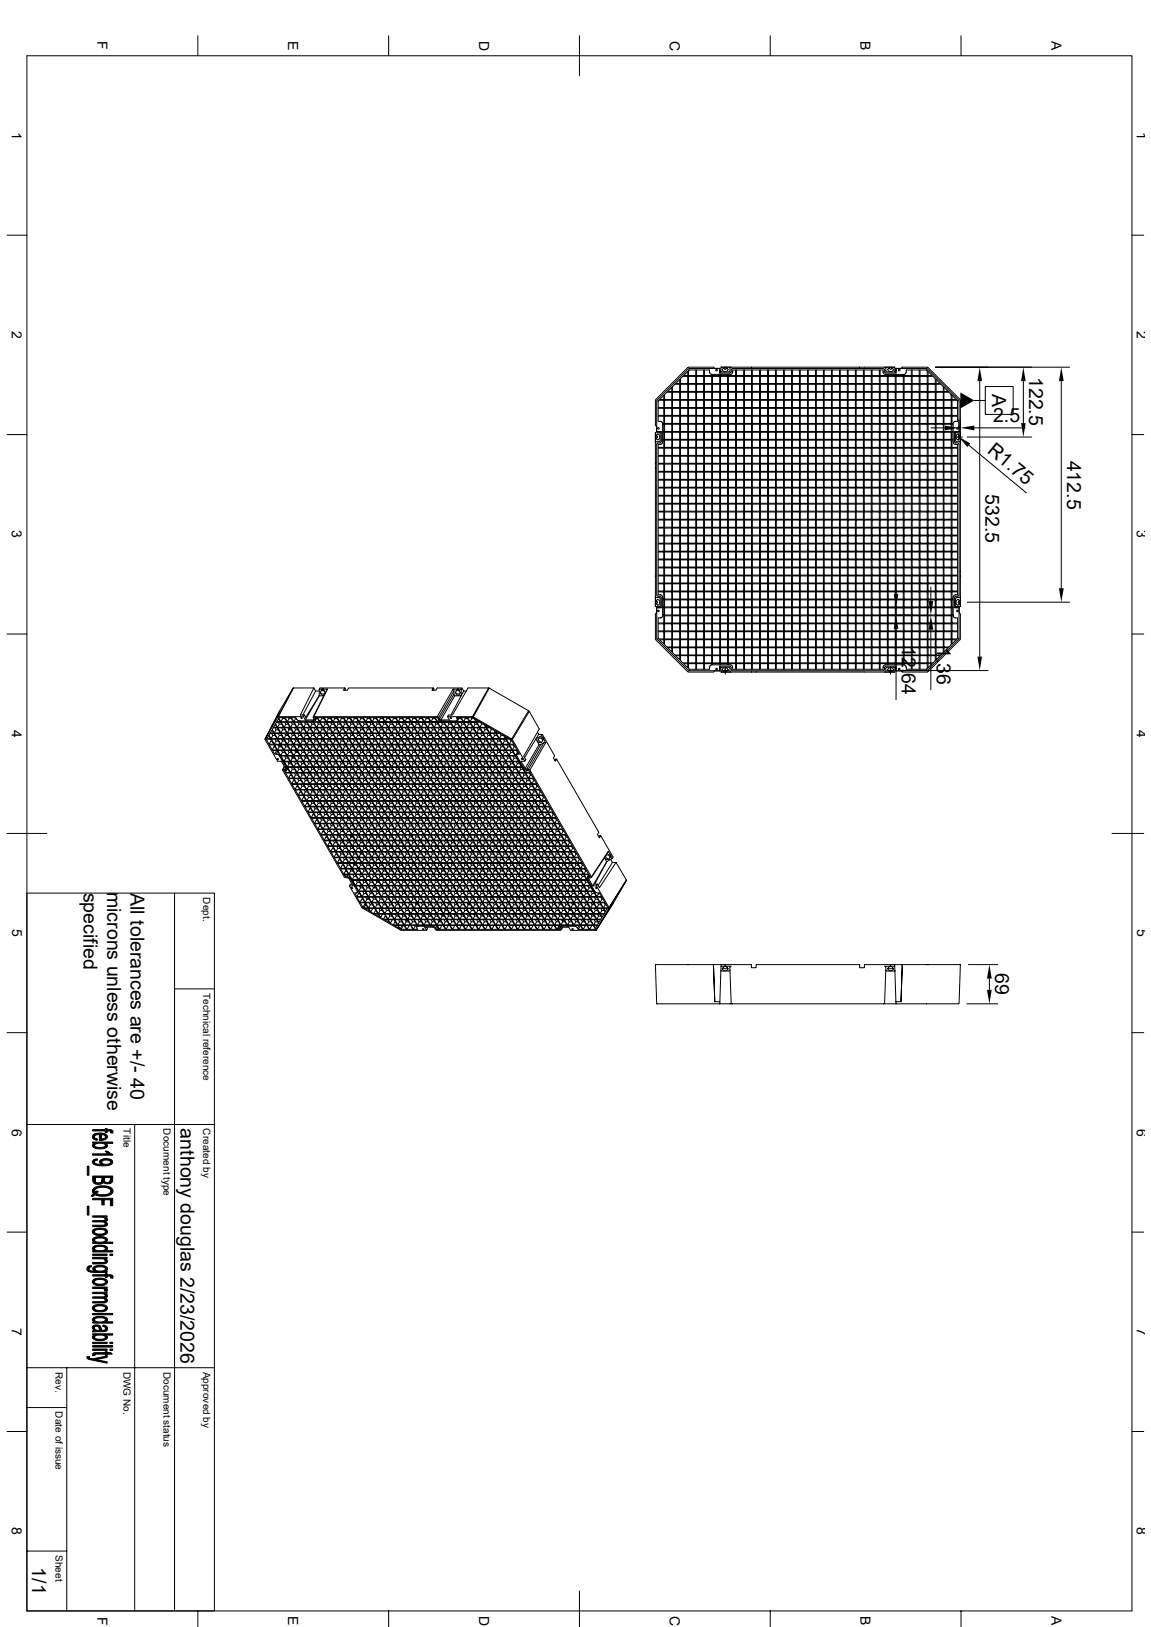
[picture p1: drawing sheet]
<svg xmlns="http://www.w3.org/2000/svg" width="297mm" height="420mm" viewBox="0 0 297 420" stroke-linecap="round" stroke-linejoin="round" font-family="sans-serif">
<defs><g id="words">
<g font-size="5">
<text x="256" y="101.7" transform="rotate(90 256 101.7)">A</text>
<text x="265.6" y="97.3" transform="rotate(90 265.6 97.3)">122.5</text>
<text x="256.3" y="109">2.5</text>
<text x="254.6" y="116.8" transform="rotate(40 254.6 116.8)">R1.75</text>
<text x="275.4" y="118.9" transform="rotate(90 275.4 118.9)">412.5</text>
<text x="254.3" y="127.6" transform="rotate(90 254.3 127.6)">532.5</text>
<text x="232.7" y="166.8" transform="rotate(90 232.7 166.8)">12.64</text>
<text x="241.7" y="167" transform="rotate(90 241.7 167)">1.36</text>
<text x="21.6" y="230.4" transform="rotate(90 21.6 230.4)">specified</text>
<text x="27.6" y="230.2" transform="rotate(90 27.6 230.2)">microns unless otherwise</text>
<text x="33.7" y="230.5" transform="rotate(90 33.7 230.5)">All tolerances are +/- 40</text>
<text x="256.8" y="251.3" transform="rotate(90 256.8 251.3)">69</text>
<text x="46.6" y="291.3" transform="rotate(90 46.6 291.3)">anthony douglas 2/23/2026</text>
<text x="8.3" y="404.6" transform="rotate(90 8.3 404.6)">1/1</text>
</g>
<g font-size="3.6">
<text x="25.1" y="10.7" transform="rotate(90 25.1 10.7)">F</text>
<text x="74.4" y="10.6" transform="rotate(90 74.4 10.6)">E</text>
<text x="123.6" y="10.5" transform="rotate(90 123.6 10.5)">D</text>
<text x="172.8" y="10.5" transform="rotate(90 172.8 10.5)">C</text>
<text x="222.1" y="10.6" transform="rotate(90 222.1 10.6)">B</text>
<text x="271.3" y="10.6" transform="rotate(90 271.3 10.6)">A</text>
<text x="3.1" y="34" transform="rotate(90 3.1 34)">1</text>
<text x="293.4" y="34" transform="rotate(90 293.4 34)">1</text>
<text x="3.1" y="85.4" transform="rotate(90 3.1 85.4)">2</text>
<text x="293.4" y="85.4" transform="rotate(90 293.4 85.4)">2</text>
<text x="3.1" y="136.9" transform="rotate(90 3.1 136.9)">3</text>
<text x="293.4" y="136.9" transform="rotate(90 293.4 136.9)">3</text>
<text x="3.1" y="188.4" transform="rotate(90 3.1 188.4)">4</text>
<text x="293.4" y="188.4" transform="rotate(90 293.4 188.4)">4</text>
<text x="3.1" y="239.9" transform="rotate(90 3.1 239.9)">5</text>
<text x="293.4" y="239.9" transform="rotate(90 293.4 239.9)">5</text>
<text x="3.1" y="291.3" transform="rotate(90 3.1 291.3)">6</text>
<text x="293.4" y="291.3" transform="rotate(90 293.4 291.3)">6</text>
<text x="3.1" y="342.8" transform="rotate(90 3.1 342.8)">7</text>
<text x="293.4" y="342.8" transform="rotate(90 293.4 342.8)">7</text>
<text x="3.1" y="394.3" transform="rotate(90 3.1 394.3)">8</text>
<text x="293.4" y="394.3" transform="rotate(90 293.4 394.3)">8</text>
<text x="25.1" y="417.3" transform="rotate(90 25.1 417.3)">F</text>
<text x="74.4" y="417.2" transform="rotate(90 74.4 417.2)">E</text>
<text x="123.6" y="417.1" transform="rotate(90 123.6 417.1)">D</text>
<text x="172.8" y="417.1" transform="rotate(90 172.8 417.1)">C</text>
<text x="222.1" y="417.2" transform="rotate(90 222.1 417.2)">B</text>
<text x="271.3" y="417.2" transform="rotate(90 271.3 417.2)">A</text>
</g>
<g font-size="2.6">
<text x="52.5" y="231.6" transform="rotate(90 52.5 231.6)">Dept.</text>
<text x="52.5" y="256.3" transform="rotate(90 52.5 256.3)">Technical reference</text>
<text x="31.9" y="291.3" transform="rotate(90 31.9 291.3)">Title</text>
<text x="42.2" y="291.3" transform="rotate(90 42.2 291.3)">Document type</text>
<text x="52.5" y="291.3" transform="rotate(90 52.5 291.3)">Created by</text>
<text x="14.4" y="354.1" transform="rotate(90 14.4 354.1)">Rev.</text>
<text x="31.9" y="354.1" transform="rotate(90 31.9 354.1)">DWG No.</text>
<text x="42.2" y="354.1" transform="rotate(90 42.2 354.1)">Document status</text>
<text x="52.5" y="354.1" transform="rotate(90 52.5 354.1)">Approved by</text>
<text x="14.4" y="364.4" transform="rotate(90 14.4 364.4)">Date of issue</text>
<text x="14.4" y="401.4" transform="rotate(90 14.4 401.4)">Sheet</text>
</g>
</g></defs>
<g fill="none" stroke="#000" stroke-width=".26">
<path d="M6.9 14.4h285.2v401.4h-285.2zM51.1 9.2v5.2M100.3 9.2v5.2M149.5 9.2v10.4M198.8 9.2v5.2M248 9.2v5.2M1.8 60.7h5.1M292.1 60.7h3M173.4 100v1h-1.1zM174.2 99.2h1.2v1.8h-1.9v-1.2zM175.4 98v1h-1.1zM175.6 99.2h1.9v1.8h-1.9z"/>
<path d="M176.2 97.2h1.3v1.8h-1.9v-1.3zM177.5 95.9v1h-1.1zM177.5 94.9l-8.3 8.2M177.6 95.2l-8.1 8.1M177.7 94.8h6.4l.3 .3h1.4M177.7 94.8l-.2 .1M177.7 97.2h1.8v1.8h-1.8zM177.7 99.2h1.8v1.8h-1.8zM177.8 95.5h1.7v1.4h-1.8v-1.2zM179.7 95.5h1.9v1.4h-1.9zM179.7 97.2h1.9v1.8h-1.9zM179.7 99.2h1.9v1.8h-1.9z"/>
<path d="M181.8 95.5h1.3l.1 .9 .4 .2v.3h-1.8zM181.8 97.2h1.8v1.8h-1.8zM181.8 99.2h1.8v1.8h-1.8zM183.9 96.6h1.8v.3h-1.8zM183.9 97.2h1.8v1.8h-1.8zM183.9 99.2h1.8v1.8h-1.8zM185.7 95.1l-8 .1M185.7 96.3h2.7M185.9 99.2h1.8v1.8h-1.8zM185.9 96.6h1.8v.3h-1.8zM185.9 97.2h1.8v1.8h-1.8zM186 95.9h-.2v-.8l-.1 1.2 .3-.3"/>
<path d="M186.1 94.8h44.8M186.4 95.4a.8 .8 0 0 0 .7 .5 .8 .8 0 0 0 .8-.5M186.6 95.1l-.2 .3M186.9 94.8l-.3 .3h.3M186.9 94.8l.2 .1M186.9 94.8h-.8l-.1 1.2h2.1l.2-.3M187.1 94.8l.5 .3M187.6 95.1h-.2M187.6 95.1l.3 .3M188 97.2h1.8v1.8h-1.8zM188 99.2h1.8v1.8h-1.8zM188.3 95.1l.1 .6"/>
<path d="M188.6 94.8l-.2 .3M188.6 96l-.2 .3M188.7 96l.2-.8 39.1-.1 .2 .2 .1 .7M189.1 95.5h.7v1.4h-1.8v-.3h.6l.4-.2zM190 95.5h1.9v1.4h-1.9zM190 97.2h1.9v1.8h-1.9zM190 99.2h1.9v1.8h-1.9zM192.1 95.5h1.8v1.4h-1.8zM192.1 97.2h1.8v1.8h-1.8zM192.1 99.2h1.8v1.8h-1.8zM194.1 95.5h1.9v1.4h-1.9zM194.1 97.2h1.9v1.8h-1.9z"/>
<path d="M194.1 99.2h1.9v1.8h-1.9zM196.2 95.5h1.9v1.4h-1.9zM196.2 97.2h1.9v1.8h-1.9zM196.2 99.2h1.9v1.8h-1.9zM198.3 95.5h1.8v1.4h-1.8zM198.3 97.2h1.8v1.8h-1.8zM198.3 99.2h1.8v1.8h-1.8zM200.3 95.5h1.9v1.4h-1.9zM200.3 97.2h1.9v1.8h-1.9zM200.3 99.2h1.9v1.8h-1.9zM202.4 95.5h1.9v1.4h-1.9zM202.4 97.2h1.9v1.8h-1.9z"/>
<path d="M202.4 99.2h1.9v1.8h-1.9zM204.5 95.5h1.8v1.4h-1.8zM204.5 97.2h1.8v1.8h-1.8zM204.5 99.2h1.8v1.8h-1.8zM206.5 95.5h1.9v1.4h-1.9zM206.5 97.2h1.9v1.8h-1.9zM206.5 99.2h1.9v1.8h-1.9zM208.6 95.5h1.8v1.4h-1.8zM208.6 97.2h1.8v1.8h-1.8zM208.6 99.2h1.8v1.8h-1.8zM210.7 95.5h1.8v1.4h-1.8zM210.7 97.2h1.8v1.8h-1.8z"/>
<path d="M210.7 99.2h1.8v1.8h-1.8zM212.7 95.5h1.8v1.4h-1.8zM212.7 97.2h1.8v1.8h-1.8zM212.7 99.2h1.8v1.8h-1.8zM214.8 95.5h1.8v1.4h-1.8zM214.8 97.2h1.8v1.8h-1.8zM214.8 99.2h1.8v1.8h-1.8zM216.8 95.5h1.9v1.4h-1.9zM216.8 97.2h1.9v1.8h-1.9zM216.8 99.2h1.9v1.8h-1.9zM218.9 95.5h1.8v1.4h-1.8zM218.9 97.2h1.8v1.8h-1.8z"/>
<path d="M218.9 99.2h1.8v1.8h-1.8zM220.9 95.5h1.9v1.4h-1.9zM220.9 97.2h1.9v1.8h-1.9zM220.9 99.2h1.9v1.8h-1.9zM223 95.5h1.8v1.4h-1.8zM223 97.2h1.8v1.8h-1.8zM223 99.2h1.8v1.8h-1.8zM225 95.5h1.9v1.4h-1.9zM225 97.2h1.9v1.8h-1.9zM225 99.2h1.9v1.8h-1.9zM227.1 95.5h.8l.1 .9 .3 .2h.7v.3h-1.9zM227.1 97.2h1.9v1.8h-1.9z"/>
<path d="M227.1 99.2h1.9v1.8h-1.9zM228.3 94.8l.3 .3M228.3 96l.3 .3M228.6 96.3h2.6M228.6 95.1v.6M229.1 95.4a.8 .8 0 0 0 .7 .5 .8 .8 0 0 0 .8-.5M229.2 96.6h1.8v.3h-1.8zM229.2 97.2h1.8v1.8h-1.8zM229.2 99.2h1.8v1.8h-1.8zM229.3 95.1l-.3 .3M229.3 95.1h.3M229.6 94.8l-.3 .3"/>
<path d="M229.8 94.9l.2-.1 .3 .3M230 94.8h.9v1.2h-2l-.3-.3M230.3 95.1l.3 .3M230.3 95.1h-.2M230.9 95.9h.3v-.8v1.2l-.3-.3M231.2 95.1l8.1 .1M231.2 96.6h1.9v.3h-1.9zM231.2 97.2h1.9v1.8h-1.9zM231.2 99.2h1.9v1.8h-1.9zM233.3 97.2h1.9v1.8h-1.9zM233.3 99.2h1.9v1.8h-1.9zM233.8 95.5h1.4v1.4h-1.9v-.3l.5-.2z"/>
<path d="M235.4 95.5h1.8v1.4h-1.8zM235.4 97.2h1.8v1.8h-1.8zM235.4 99.2h1.8v1.8h-1.8zM237.4 95.5h1.7l.2 .2v1.2h-1.9zM237.4 97.2h1.9v1.8h-1.9zM237.4 99.2h1.9v1.8h-1.9zM239.3 94.8h-6.5l-.3 .3h-1.3M239.3 94.8l8.4 8.3 .1 8.9M239.3 95.2l8.1 8.1M239.5 95.9l1 1h-1zM239.5 97.2h1.2l.6 .5v1.3h-1.8zM239.5 99.2h1.8v1.8h-1.8z"/>
<path d="M241.4 94.8h34.6M241.6 98l1 1h-1zM241.6 99.2h1.2l.6 .6v1.2h-1.8zM243.6 100l1 1h-1zM252.8 98.4v71.1M254.3 99.8h7.2v7.2h-7.2zM264.1 98.4v10.8M273.9 98.4v53.4M1.8 112.2h5.1M169.1 113l.3 .3M169.1 112.6v-.9h1.2v2l-.2 .3M169.1 111.7v44.8"/>
<path d="M169.2 103.2l-.1 6.6 .3 .3v1.3M169.4 113.3l.4 .3M169.4 112.3l.2-.2a.7 .7 0 0 1 .8 .7 .7 .7 0 0 1-.7 .7M169.4 112.3l.1 .2M169.4 112.3l-.3 .3 .1 .2M169.4 114l-.3 .3M169.4 114h.7M169.5 113l-.1 .3M169.6 103.3l-.1 8.1M169.8 114.4l-.3 .2v39.1l.3 .2M169.8 107.4h1.5v1.9h-.3l-.3-.5h-.9zM169.8 114.7l.9-.1 .3-.3v-.7h.3v1.9h-1.5z"/>
<path d="M169.8 115.7h1.5v1.9h-1.5zM169.8 117.8h1.5v1.8h-1.5zM169.8 119.8h1.5v1.9h-1.5zM169.8 103.5l.2-.2h1.3v1.9h-1.5zM169.8 105.4h1.5v1.8h-1.5zM170.3 111.7l.3-.3h-1.2h.9v.3M170.6 111.4v2.7l-.8 .2M171 111.6h.3v1.8h-.3zM171 109.5h.3v1.9h-.3zM171.3 102.1v1h-1.1zM171.5 111.6h1.9v1.8h-1.9zM171.5 115.7h1.9v1.9h-1.9z"/>
<path d="M171.5 113.6h1.9v1.9h-1.9zM171.5 117.8h1.9v1.8h-1.9zM171.5 119.8h1.9v1.9h-1.9zM171.5 109.5h1.9v1.9h-1.9zM171.5 101.9l.6-.6h1.3v1.8h-1.9zM171.5 103.3h1.9v1.9h-1.9zM171.5 105.4h1.9v1.8h-1.9zM171.5 107.4h1.9v1.9h-1.9zM173.5 115.7h1.9v1.9h-1.9zM173.5 113.6h1.9v1.9h-1.9zM173.5 117.8h1.9v1.8h-1.9zM173.5 119.8h1.9v1.9h-1.9z"/>
<path d="M173.5 111.6h1.9v1.8h-1.9zM173.5 109.5h1.9v1.9h-1.9zM173.5 101.3h1.9v1.8h-1.9zM173.5 103.3h1.9v1.9h-1.9zM173.5 105.4h1.9v1.8h-1.9zM173.5 107.4h1.9v1.9h-1.9zM175.6 115.7h1.9v1.9h-1.9zM175.6 113.6h1.9v1.9h-1.9zM175.6 117.8h1.9v1.8h-1.9zM175.6 119.8h1.9v1.9h-1.9zM175.6 111.6h1.9v1.8h-1.9zM175.6 109.5h1.9v1.9h-1.9z"/>
<path d="M175.6 101.3h1.9v1.8h-1.9zM175.6 103.3h1.9v1.9h-1.9zM175.6 105.4h1.9v1.8h-1.9zM175.6 107.4h1.9v1.9h-1.9zM177.7 115.7h1.8v1.9h-1.8zM177.7 113.6h1.8v1.9h-1.8zM177.7 117.8h1.8v1.8h-1.8zM177.7 119.8h1.8v1.9h-1.8zM177.7 111.6h1.8v1.8h-1.8zM177.7 109.5h1.8v1.9h-1.8zM177.7 101.3h1.8v1.8h-1.8zM177.7 103.3h1.8v1.9h-1.8z"/>
<path d="M177.7 105.4h1.8v1.8h-1.8zM177.7 107.4h1.8v1.9h-1.8zM179.7 115.7h1.9v1.9h-1.9zM179.7 113.6h1.9v1.9h-1.9zM179.7 117.8h1.9v1.8h-1.9zM179.7 119.8h1.9v1.9h-1.9zM179.7 111.6h1.9v1.8h-1.9zM179.7 109.5h1.9v1.9h-1.9zM179.7 101.3h1.9v1.8h-1.9zM179.7 103.3h1.9v1.9h-1.9zM179.7 105.4h1.9v1.8h-1.9zM179.7 107.4h1.9v1.9h-1.9z"/>
<path d="M181.8 115.7h1.8v1.9h-1.8zM181.8 113.6h1.8v1.9h-1.8zM181.8 117.8h1.8v1.8h-1.8zM181.8 119.8h1.8v1.9h-1.8zM181.8 111.6h1.8v1.8h-1.8zM181.8 109.5h1.8v1.9h-1.8zM181.8 101.3h1.8v1.8h-1.8zM181.8 103.3h1.8v1.9h-1.8zM181.8 105.4h1.8v1.8h-1.8zM181.8 107.4h1.8v1.9h-1.8zM183.9 115.7h1.8v1.9h-1.8zM183.9 113.6h1.8v1.9h-1.8z"/>
<path d="M183.9 117.8h1.8v1.8h-1.8zM183.9 119.8h1.8v1.9h-1.8zM183.9 111.6h1.8v1.8h-1.8zM183.9 109.5h1.8v1.9h-1.8zM183.9 101.3h1.8v1.8h-1.8zM183.9 103.3h1.8v1.9h-1.8zM183.9 105.4h1.8v1.8h-1.8zM183.9 107.4h1.8v1.9h-1.8zM185.9 115.7h1.8v1.9h-1.8zM185.9 113.6h1.8v1.9h-1.8zM185.9 117.8h1.8v1.8h-1.8zM185.9 119.8h1.8v1.9h-1.8z"/>
<path d="M185.9 111.6h1.8v1.8h-1.8zM185.9 109.5h1.8v1.9h-1.8zM185.9 101.3h1.8v1.8h-1.8zM185.9 103.3h1.8v1.9h-1.8zM185.9 105.4h1.8v1.8h-1.8zM185.9 107.4h1.8v1.9h-1.8zM188 115.7h1.8v1.9h-1.8zM188 113.6h1.8v1.9h-1.8zM188 117.8h1.8v1.8h-1.8zM188 119.8h1.8v1.9h-1.8zM188 101.3h1.8v1.8h-1.8zM188 103.3h1.8v1.9h-1.8z"/>
<path d="M188 105.4h1.8v1.8h-1.8zM188 107.4h1.8v1.9h-1.8zM188 109.5h1.8v1.9h-1.8zM188 111.6h1.8v1.8h-1.8zM190 115.7h1.9v1.9h-1.9zM190 113.6h1.9v1.9h-1.9zM190 117.8h1.9v1.8h-1.9zM190 119.8h1.9v1.9h-1.9zM190 101.3h1.9v1.8h-1.9zM190 103.3h1.9v1.9h-1.9zM190 105.4h1.9v1.8h-1.9zM190 107.4h1.9v1.9h-1.9z"/>
<path d="M190 109.5h1.9v1.9h-1.9zM190 111.6h1.9v1.8h-1.9zM192.1 115.7h1.8v1.9h-1.8zM192.1 113.6h1.8v1.9h-1.8zM192.1 117.8h1.8v1.8h-1.8zM192.1 119.8h1.8v1.9h-1.8zM192.1 101.3h1.8v1.8h-1.8zM192.1 103.3h1.8v1.9h-1.8zM192.1 105.4h1.8v1.8h-1.8zM192.1 107.4h1.8v1.9h-1.8zM192.1 109.5h1.8v1.9h-1.8zM192.1 111.6h1.8v1.8h-1.8z"/>
<path d="M194.1 109.5h1.9v1.9h-1.9zM194.1 115.7h1.9v1.9h-1.9zM194.1 113.6h1.9v1.9h-1.9zM194.1 117.8h1.9v1.8h-1.9zM194.1 119.8h1.9v1.9h-1.9zM194.1 101.3h1.9v1.8h-1.9zM194.1 103.3h1.9v1.9h-1.9zM194.1 105.4h1.9v1.8h-1.9zM194.1 107.4h1.9v1.9h-1.9zM194.1 111.6h1.9v1.8h-1.9zM196.2 115.7h1.9v1.9h-1.9zM196.2 113.6h1.9v1.9h-1.9z"/>
<path d="M196.2 117.8h1.9v1.8h-1.9zM196.2 119.8h1.9v1.9h-1.9zM196.2 101.3h1.9v1.8h-1.9zM196.2 103.3h1.9v1.9h-1.9zM196.2 105.4h1.9v1.8h-1.9zM196.2 107.4h1.9v1.9h-1.9zM196.2 109.5h1.9v1.9h-1.9zM196.2 111.6h1.9v1.8h-1.9zM198.3 115.7h1.8v1.9h-1.8zM198.3 113.6h1.8v1.9h-1.8zM198.3 117.8h1.8v1.8h-1.8zM198.3 119.8h1.8v1.9h-1.8z"/>
<path d="M198.3 101.3h1.8v1.8h-1.8zM198.3 103.3h1.8v1.9h-1.8zM198.3 105.4h1.8v1.8h-1.8zM198.3 107.4h1.8v1.9h-1.8zM198.3 109.5h1.8v1.9h-1.8zM198.3 111.6h1.8v1.8h-1.8zM200.3 115.7h1.9v1.9h-1.9zM200.3 113.6h1.9v1.9h-1.9zM200.3 117.8h1.9v1.8h-1.9zM200.3 119.8h1.9v1.9h-1.9zM200.3 101.3h1.9v1.8h-1.9zM200.3 103.3h1.9v1.9h-1.9z"/>
<path d="M200.3 105.4h1.9v1.8h-1.9zM200.3 107.4h1.9v1.9h-1.9zM200.3 109.5h1.9v1.9h-1.9zM200.3 111.6h1.9v1.8h-1.9zM202.4 115.7h1.9v1.9h-1.9zM202.4 113.6h1.9v1.9h-1.9zM202.4 117.8h1.9v1.8h-1.9zM202.4 119.8h1.9v1.9h-1.9zM202.4 101.3h1.9v1.8h-1.9zM202.4 103.3h1.9v1.9h-1.9zM202.4 105.4h1.9v1.8h-1.9zM202.4 107.4h1.9v1.9h-1.9z"/>
<path d="M202.4 109.5h1.9v1.9h-1.9zM202.4 111.6h1.9v1.8h-1.9zM204.5 115.7h1.8v1.9h-1.8zM204.5 113.6h1.8v1.9h-1.8zM204.5 117.8h1.8v1.8h-1.8zM204.5 119.8h1.8v1.9h-1.8zM204.5 101.3h1.8v1.8h-1.8zM204.5 103.3h1.8v1.9h-1.8zM204.5 105.4h1.8v1.8h-1.8zM204.5 107.4h1.8v1.9h-1.8zM204.5 109.5h1.8v1.9h-1.8zM204.5 111.6h1.8v1.8h-1.8z"/>
<path d="M206.5 115.7h1.9v1.9h-1.9zM206.5 113.6h1.9v1.9h-1.9zM206.5 117.8h1.9v1.8h-1.9zM206.5 119.8h1.9v1.9h-1.9zM206.5 101.3h1.9v1.8h-1.9zM206.5 103.3h1.9v1.9h-1.9zM206.5 105.4h1.9v1.8h-1.9zM206.5 107.4h1.9v1.9h-1.9zM206.5 109.5h1.9v1.9h-1.9zM206.5 111.6h1.9v1.8h-1.9zM208.6 115.7h1.8v1.9h-1.8zM208.6 113.6h1.8v1.9h-1.8z"/>
<path d="M208.6 117.8h1.8v1.8h-1.8zM208.6 119.8h1.8v1.9h-1.8zM208.6 101.3h1.8v1.8h-1.8zM208.6 103.3h1.8v1.9h-1.8zM208.6 105.4h1.8v1.8h-1.8zM208.6 107.4h1.8v1.9h-1.8zM208.6 109.5h1.8v1.9h-1.8zM208.6 111.6h1.8v1.8h-1.8zM210.7 115.7h1.8v1.9h-1.8zM210.7 113.6h1.8v1.9h-1.8zM210.7 117.8h1.8v1.8h-1.8zM210.7 119.8h1.8v1.9h-1.8z"/>
<path d="M210.7 101.3h1.8v1.8h-1.8zM210.7 103.3h1.8v1.9h-1.8zM210.7 105.4h1.8v1.8h-1.8zM210.7 107.4h1.8v1.9h-1.8zM210.7 109.5h1.8v1.9h-1.8zM210.7 111.6h1.8v1.8h-1.8zM212.7 115.7h1.8v1.9h-1.8zM212.7 113.6h1.8v1.9h-1.8zM212.7 117.8h1.8v1.8h-1.8zM212.7 119.8h1.8v1.9h-1.8zM212.7 101.3h1.8v1.8h-1.8zM212.7 103.3h1.8v1.9h-1.8z"/>
<path d="M212.7 105.4h1.8v1.8h-1.8zM212.7 107.4h1.8v1.9h-1.8zM212.7 109.5h1.8v1.9h-1.8zM212.7 111.6h1.8v1.8h-1.8zM214.8 115.7h1.8v1.9h-1.8zM214.8 113.6h1.8v1.9h-1.8zM214.8 117.8h1.8v1.8h-1.8zM214.8 119.8h1.8v1.9h-1.8zM214.8 101.3h1.8v1.8h-1.8zM214.8 103.3h1.8v1.9h-1.8zM214.8 105.4h1.8v1.8h-1.8zM214.8 107.4h1.8v1.9h-1.8z"/>
<path d="M214.8 109.5h1.8v1.9h-1.8zM214.8 111.6h1.8v1.8h-1.8zM216.8 115.7h1.9v1.9h-1.9zM216.8 113.6h1.9v1.9h-1.9zM216.8 117.8h1.9v1.8h-1.9zM216.8 119.8h1.9v1.9h-1.9zM216.8 101.3h1.9v1.8h-1.9zM216.8 103.3h1.9v1.9h-1.9zM216.8 105.4h1.9v1.8h-1.9zM216.8 107.4h1.9v1.9h-1.9zM216.8 109.5h1.9v1.9h-1.9zM216.8 111.6h1.9v1.8h-1.9z"/>
<path d="M218.9 115.7h1.8v1.9h-1.8zM218.9 113.6h1.8v1.9h-1.8zM218.9 117.8h1.8v1.8h-1.8zM218.9 119.8h1.8v1.9h-1.8zM218.9 101.3h1.8v1.8h-1.8zM218.9 103.3h1.8v1.9h-1.8zM218.9 105.4h1.8v1.8h-1.8zM218.9 107.4h1.8v1.9h-1.8zM218.9 109.5h1.8v1.9h-1.8zM218.9 111.6h1.8v1.8h-1.8zM220.9 115.7h1.9v1.9h-1.9zM220.9 113.6h1.9v1.9h-1.9z"/>
<path d="M220.9 117.8h1.9v1.8h-1.9zM220.9 119.8h1.9v1.9h-1.9zM220.9 101.3h1.9v1.8h-1.9zM220.9 103.3h1.9v1.9h-1.9zM220.9 105.4h1.9v1.8h-1.9zM220.9 107.4h1.9v1.9h-1.9zM220.9 109.5h1.9v1.9h-1.9zM220.9 111.6h1.9v1.8h-1.9zM223 115.7h1.8v1.9h-1.8zM223 113.6h1.8v1.9h-1.8zM223 117.8h1.8v1.8h-1.8zM223 119.8h1.8v1.9h-1.8z"/>
<path d="M223 101.3h1.8v1.8h-1.8zM223 103.3h1.8v1.9h-1.8zM223 105.4h1.8v1.8h-1.8zM223 107.4h1.8v1.9h-1.8zM223 109.5h1.8v1.9h-1.8zM223 111.6h1.8v1.8h-1.8zM225 101.3h1.9v1.8h-1.9zM225 115.7h1.9v1.9h-1.9zM225 113.6h1.9v1.9h-1.9zM225 117.8h1.9v1.8h-1.9zM225 119.8h1.9v1.9h-1.9zM225 103.3h1.9v1.9h-1.9z"/>
<path d="M225 105.4h1.9v1.8h-1.9zM225 107.4h1.9v1.9h-1.9zM225 109.5h1.9v1.9h-1.9zM225 111.6h1.9v1.8h-1.9zM227.1 101.3h1.9v1.8h-1.9zM227.1 115.7h1.9v1.9h-1.9zM227.1 113.6h1.9v1.9h-1.9zM227.1 117.8h1.9v1.8h-1.9zM227.1 119.8h1.9v1.9h-1.9zM227.1 103.3h1.9v1.9h-1.9zM227.1 105.4h1.9v1.8h-1.9zM227.1 107.4h1.9v1.9h-1.9z"/>
<path d="M227.1 109.5h1.9v1.9h-1.9zM227.1 111.6h1.9v1.8h-1.9zM229.2 115.7h1.8v1.9h-1.8zM229.2 113.6h1.8v1.9h-1.8zM229.2 117.8h1.8v1.8h-1.8zM229.2 119.8h1.8v1.9h-1.8zM229.2 111.6h1.8v1.8h-1.8zM229.2 109.5h1.8v1.9h-1.8zM229.2 101.3h1.8v1.8h-1.8zM229.2 103.3h1.8v1.9h-1.8zM229.2 105.4h1.8v1.8h-1.8zM229.2 107.4h1.8v1.9h-1.8z"/>
<path d="M231.2 115.7h1.9v1.9h-1.9zM231.2 113.6h1.9v1.9h-1.9zM231.2 117.8h1.9v1.8h-1.9zM231.2 119.8h1.9v1.9h-1.9zM231.2 111.6h1.9v1.8h-1.9zM231.2 109.5h1.9v1.9h-1.9zM231.2 101.3h1.9v1.8h-1.9zM231.2 103.3h1.9v1.9h-1.9zM231.2 105.4h1.9v1.8h-1.9zM231.2 107.4h1.9v1.9h-1.9zM233.3 115.7h1.9v1.9h-1.9zM233.3 113.6h1.9v1.9h-1.9z"/>
<path d="M233.3 117.8h1.9v1.8h-1.9zM233.3 119.8h1.9v1.9h-1.9zM233.3 111.6h1.9v1.8h-1.9zM233.3 109.5h1.9v1.9h-1.9zM233.3 101.3h1.9v1.8h-1.9zM233.3 107.4h1.9v1.9h-1.9zM233.3 103.3h1.9v1.9h-1.9zM233.3 105.4h1.9v1.8h-1.9zM235.4 115.7h1.8v1.9h-1.8zM235.4 113.6h1.8v1.9h-1.8zM235.4 117.8h1.8v1.8h-1.8zM235.4 119.8h1.8v1.9h-1.8z"/>
<path d="M235.4 111.6h1.8v1.8h-1.8zM235.4 109.5h1.8v1.9h-1.8zM235.4 101.3h1.8v1.8h-1.8zM235.4 107.4h1.8v1.9h-1.8zM235.4 103.3h1.8v1.9h-1.8zM235.4 105.4h1.8v1.8h-1.8zM237.4 115.7h1.9v1.9h-1.9zM237.4 113.6h1.9v1.9h-1.9zM237.4 117.8h1.9v1.8h-1.9zM237.4 119.8h1.9v1.9h-1.9zM237.4 111.6h1.9v1.8h-1.9zM237.4 109.5h1.9v1.9h-1.9z"/>
<path d="M237.4 101.3h1.9v1.8h-1.9zM237.4 107.4h1.9v1.9h-1.9zM237.4 103.3h1.9v1.9h-1.9zM237.4 105.4h1.9v1.8h-1.9zM239.5 115.7h1.8v1.9h-1.8zM239.5 113.6h1.8v1.9h-1.8zM239.5 117.8h1.8v1.8h-1.8zM239.5 119.8h1.8v1.9h-1.8zM239.5 111.6h1.8v1.8h-1.8zM239.5 109.5h1.8v1.9h-1.8zM239.5 101.3h1.8v1.8h-1.8zM239.5 107.4h1.8v1.9h-1.8z"/>
<path d="M239.5 103.3h1.8v1.9h-1.8zM239.5 105.4h1.8v1.8h-1.8zM240.2 110.4h3.6M241.6 115.7h1.8v1.9h-1.8zM241.6 113.6h1.8v1.9h-1.8zM241.6 117.8h1.8v1.8h-1.8zM241.6 119.8h1.8v1.9h-1.8zM241.6 111.6h1.8v1.8h-1.8zM241.6 109.5h1.8v1.9h-1.8zM241.6 101.3h1.8v1.8h-1.8zM241.6 107.4h1.8v1.9h-1.8zM241.6 103.3h1.8v1.9h-1.8z"/>
<path d="M241.6 105.4h1.8v1.8h-1.8zM243.6 113.6h1.8v1.9h-1.8zM243.6 119.8h1.8v1.9h-1.8zM243.6 115.7h1.8v1.9h-1.8zM243.6 117.8h1.8v1.8h-1.8zM243.6 111.6h1.8v1.8h-1.8zM243.6 109.5h1.8v1.9h-1.8zM243.6 101.3h1.3l.5 .6v1.2h-1.8zM243.6 107.4h1.8v1.9h-1.8zM243.6 103.3h1.8v1.9h-1.8zM243.6 105.4h1.8v1.8h-1.8zM245.7 113.6h.3v.7l.3 .3 .8 .1v.8h-1.4z"/>
<path d="M245.7 107.4h1.4v1.4h-.8l-.3 .5h-.3zM245.7 115.7h1.4v1.9h-1.4zM245.7 117.8h1.4v1.8h-1.4zM245.7 119.8h1.4v1.9h-1.4zM245.7 111.6h.3v1.8h-.3zM245.7 109.5h.3v1.9h-.3zM245.7 102.1l1 1h-1zM245.7 103.3h1.2l.2 .2v1.7h-1.4zM245.7 105.4h1.4v1.8h-1.4zM246.3 111.4v2.6M246.3 114l.2 .3h.7M246.5 112.8h1.9"/>
<path d="M246.6 111.7l-.3-.3h1.2h-.8v.3M247.2 114.4l.2 .2 .1 39-.3 .3M247.4 103.3l.1 8.1M247.4 111.9v1.8M247.4 110.4h.4M247.5 113v.3M247.5 112.5v-.2l.3 .3M247.5 114h-.6M247.5 112.3l-.1-.2a.7 .7 0 0 0-.8 .7 .7 .7 0 0 0 .6 .7M247.5 113.3l-.3 .3M247.8 109.7l-.3 .4v1.3M247.8 111.8v44.7"/>
<path d="M247.8 112.6l-.1 .2M247.8 112.8l-.3 .5M247.8 112.6v-.9h-1.2v2l.3 .3M247.8 113v1.3l-.3-.3M249.6 112.8h16.6M250 114.9l14.9 12.4M251.4 103.4h2.9M251.4 110.4h13.1M292.1 112.2h3M169.8 121.9h1.5v1.8h-1.5zM169.8 124h1.5v1.8h-1.5zM169.8 126h1.5v1.8h-1.5z"/>
<path d="M169.8 128.1h1.5v1.8h-1.5zM169.8 130.1h1.5v1.9h-1.5zM169.8 132.2h1.5v1.8h-1.5zM169.8 134.2h1.5v1.9h-1.5zM169.8 136.3h1.5v1.8h-1.5zM169.8 138.3h1.5v1.9h-1.5zM171.5 121.9h1.9v1.8h-1.9zM171.5 124h1.9v1.8h-1.9zM171.5 126h1.9v1.8h-1.9zM171.5 128.1h1.9v1.8h-1.9zM171.5 130.1h1.9v1.9h-1.9zM171.5 132.2h1.9v1.8h-1.9z"/>
<path d="M171.5 134.2h1.9v1.9h-1.9zM171.5 136.3h1.9v1.8h-1.9zM171.5 138.3h1.9v1.9h-1.9zM173.5 121.9h1.9v1.8h-1.9zM173.5 124h1.9v1.8h-1.9zM173.5 126h1.9v1.8h-1.9zM173.5 128.1h1.9v1.8h-1.9zM173.5 130.1h1.9v1.9h-1.9zM173.5 132.2h1.9v1.8h-1.9zM173.5 134.2h1.9v1.9h-1.9zM173.5 136.3h1.9v1.8h-1.9zM173.5 138.3h1.9v1.9h-1.9z"/>
<path d="M175.6 136.3h1.9v1.8h-1.9zM175.6 121.9h1.9v1.8h-1.9zM175.6 124h1.9v1.8h-1.9zM175.6 126h1.9v1.8h-1.9zM175.6 128.1h1.9v1.8h-1.9zM175.6 130.1h1.9v1.9h-1.9zM175.6 132.2h1.9v1.8h-1.9zM175.6 134.2h1.9v1.9h-1.9zM175.6 138.3h1.9v1.9h-1.9zM177.7 121.9h1.8v1.8h-1.8zM177.7 124h1.8v1.8h-1.8zM177.7 126h1.8v1.8h-1.8z"/>
<path d="M177.7 128.1h1.8v1.8h-1.8zM177.7 130.1h1.8v1.9h-1.8zM177.7 132.2h1.8v1.8h-1.8zM177.7 134.2h1.8v1.9h-1.8zM177.7 136.3h1.8v1.8h-1.8zM177.7 138.3h1.8v1.9h-1.8zM179.7 121.9h1.9v1.8h-1.9zM179.7 124h1.9v1.8h-1.9zM179.7 126h1.9v1.8h-1.9zM179.7 128.1h1.9v1.8h-1.9zM179.7 130.1h1.9v1.9h-1.9zM179.7 132.2h1.9v1.8h-1.9z"/>
<path d="M179.7 134.2h1.9v1.9h-1.9zM179.7 136.3h1.9v1.8h-1.9zM179.7 138.3h1.9v1.9h-1.9zM181.8 121.9h1.8v1.8h-1.8zM181.8 124h1.8v1.8h-1.8zM181.8 126h1.8v1.8h-1.8zM181.8 128.1h1.8v1.8h-1.8zM181.8 130.1h1.8v1.9h-1.8zM181.8 132.2h1.8v1.8h-1.8zM181.8 134.2h1.8v1.9h-1.8zM181.8 136.3h1.8v1.8h-1.8zM181.8 138.3h1.8v1.9h-1.8z"/>
<path d="M183.9 121.9h1.8v1.8h-1.8zM183.9 124h1.8v1.8h-1.8zM183.9 126h1.8v1.8h-1.8zM183.9 128.1h1.8v1.8h-1.8zM183.9 130.1h1.8v1.9h-1.8zM183.9 132.2h1.8v1.8h-1.8zM183.9 134.2h1.8v1.9h-1.8zM183.9 136.3h1.8v1.8h-1.8zM183.9 138.3h1.8v1.9h-1.8zM185.9 121.9h1.8v1.8h-1.8zM185.9 124h1.8v1.8h-1.8zM185.9 126h1.8v1.8h-1.8z"/>
<path d="M185.9 128.1h1.8v1.8h-1.8zM185.9 130.1h1.8v1.9h-1.8zM185.9 132.2h1.8v1.8h-1.8zM185.9 134.2h1.8v1.9h-1.8zM185.9 136.3h1.8v1.8h-1.8zM185.9 138.3h1.8v1.9h-1.8zM188 121.9h1.8v1.8h-1.8zM188 124h1.8v1.8h-1.8zM188 126h1.8v1.8h-1.8zM188 128.1h1.8v1.8h-1.8zM188 130.1h1.8v1.9h-1.8zM188 132.2h1.8v1.8h-1.8z"/>
<path d="M188 134.2h1.8v1.9h-1.8zM188 136.3h1.8v1.8h-1.8zM188 138.3h1.8v1.9h-1.8zM190 121.9h1.9v1.8h-1.9zM190 124h1.9v1.8h-1.9zM190 126h1.9v1.8h-1.9zM190 128.1h1.9v1.8h-1.9zM190 130.1h1.9v1.9h-1.9zM190 132.2h1.9v1.8h-1.9zM190 134.2h1.9v1.9h-1.9zM190 136.3h1.9v1.8h-1.9zM190 138.3h1.9v1.9h-1.9z"/>
<path d="M192.1 121.9h1.8v1.8h-1.8zM192.1 124h1.8v1.8h-1.8zM192.1 126h1.8v1.8h-1.8zM192.1 128.1h1.8v1.8h-1.8zM192.1 130.1h1.8v1.9h-1.8zM192.1 132.2h1.8v1.8h-1.8zM192.1 134.2h1.8v1.9h-1.8zM192.1 136.3h1.8v1.8h-1.8zM192.1 138.3h1.8v1.9h-1.8zM194.1 121.9h1.9v1.8h-1.9zM194.1 124h1.9v1.8h-1.9zM194.1 126h1.9v1.8h-1.9z"/>
<path d="M194.1 128.1h1.9v1.8h-1.9zM194.1 130.1h1.9v1.9h-1.9zM194.1 132.2h1.9v1.8h-1.9zM194.1 134.2h1.9v1.9h-1.9zM194.1 136.3h1.9v1.8h-1.9zM194.1 138.3h1.9v1.9h-1.9zM196.2 121.9h1.9v1.8h-1.9zM196.2 124h1.9v1.8h-1.9zM196.2 126h1.9v1.8h-1.9zM196.2 128.1h1.9v1.8h-1.9zM196.2 130.1h1.9v1.9h-1.9zM196.2 132.2h1.9v1.8h-1.9z"/>
<path d="M196.2 134.2h1.9v1.9h-1.9zM196.2 136.3h1.9v1.8h-1.9zM196.2 138.3h1.9v1.9h-1.9zM198.3 121.9h1.8v1.8h-1.8zM198.3 124h1.8v1.8h-1.8zM198.3 126h1.8v1.8h-1.8zM198.3 128.1h1.8v1.8h-1.8zM198.3 130.1h1.8v1.9h-1.8zM198.3 132.2h1.8v1.8h-1.8zM198.3 134.2h1.8v1.9h-1.8zM198.3 136.3h1.8v1.8h-1.8zM198.3 138.3h1.8v1.9h-1.8z"/>
<path d="M200.3 121.9h1.9v1.8h-1.9zM200.3 124h1.9v1.8h-1.9zM200.3 126h1.9v1.8h-1.9zM200.3 128.1h1.9v1.8h-1.9zM200.3 130.1h1.9v1.9h-1.9zM200.3 132.2h1.9v1.8h-1.9zM200.3 134.2h1.9v1.9h-1.9zM200.3 136.3h1.9v1.8h-1.9zM200.3 138.3h1.9v1.9h-1.9zM202.4 121.9h1.9v1.8h-1.9zM202.4 124h1.9v1.8h-1.9zM202.4 126h1.9v1.8h-1.9z"/>
<path d="M202.4 128.1h1.9v1.8h-1.9zM202.4 130.1h1.9v1.9h-1.9zM202.4 132.2h1.9v1.8h-1.9zM202.4 134.2h1.9v1.9h-1.9zM202.4 136.3h1.9v1.8h-1.9zM202.4 138.3h1.9v1.9h-1.9zM204.5 121.9h1.8v1.8h-1.8zM204.5 124h1.8v1.8h-1.8zM204.5 126h1.8v1.8h-1.8zM204.5 128.1h1.8v1.8h-1.8zM204.5 130.1h1.8v1.9h-1.8zM204.5 132.2h1.8v1.8h-1.8z"/>
<path d="M204.5 134.2h1.8v1.9h-1.8zM204.5 136.3h1.8v1.8h-1.8zM204.5 138.3h1.8v1.9h-1.8zM206.5 121.9h1.9v1.8h-1.9zM206.5 124h1.9v1.8h-1.9zM206.5 126h1.9v1.8h-1.9zM206.5 128.1h1.9v1.8h-1.9zM206.5 130.1h1.9v1.9h-1.9zM206.5 132.2h1.9v1.8h-1.9zM206.5 134.2h1.9v1.9h-1.9zM206.5 136.3h1.9v1.8h-1.9zM206.5 138.3h1.9v1.9h-1.9z"/>
<path d="M208.6 121.9h1.8v1.8h-1.8zM208.6 124h1.8v1.8h-1.8zM208.6 126h1.8v1.8h-1.8zM208.6 128.1h1.8v1.8h-1.8zM208.6 130.1h1.8v1.9h-1.8zM208.6 132.2h1.8v1.8h-1.8zM208.6 134.2h1.8v1.9h-1.8zM208.6 136.3h1.8v1.8h-1.8zM208.6 138.3h1.8v1.9h-1.8zM210.7 121.9h1.8v1.8h-1.8zM210.7 124h1.8v1.8h-1.8zM210.7 126h1.8v1.8h-1.8z"/>
<path d="M210.7 128.1h1.8v1.8h-1.8zM210.7 130.1h1.8v1.9h-1.8zM210.7 132.2h1.8v1.8h-1.8zM210.7 134.2h1.8v1.9h-1.8zM210.7 136.3h1.8v1.8h-1.8zM210.7 138.3h1.8v1.9h-1.8zM212.7 121.9h1.8v1.8h-1.8zM212.7 124h1.8v1.8h-1.8zM212.7 126h1.8v1.8h-1.8zM212.7 128.1h1.8v1.8h-1.8zM212.7 130.1h1.8v1.9h-1.8zM212.7 132.2h1.8v1.8h-1.8z"/>
<path d="M212.7 134.2h1.8v1.9h-1.8zM212.7 136.3h1.8v1.8h-1.8zM212.7 138.3h1.8v1.9h-1.8zM214.8 121.9h1.8v1.8h-1.8zM214.8 124h1.8v1.8h-1.8zM214.8 126h1.8v1.8h-1.8zM214.8 128.1h1.8v1.8h-1.8zM214.8 130.1h1.8v1.9h-1.8zM214.8 132.2h1.8v1.8h-1.8zM214.8 134.2h1.8v1.9h-1.8zM214.8 136.3h1.8v1.8h-1.8zM214.8 138.3h1.8v1.9h-1.8z"/>
<path d="M216.8 121.9h1.9v1.8h-1.9zM216.8 124h1.9v1.8h-1.9zM216.8 126h1.9v1.8h-1.9zM216.8 128.1h1.9v1.8h-1.9zM216.8 130.1h1.9v1.9h-1.9zM216.8 132.2h1.9v1.8h-1.9zM216.8 134.2h1.9v1.9h-1.9zM216.8 136.3h1.9v1.8h-1.9zM216.8 138.3h1.9v1.9h-1.9zM218.9 121.9h1.8v1.8h-1.8zM218.9 124h1.8v1.8h-1.8zM218.9 126h1.8v1.8h-1.8z"/>
<path d="M218.9 128.1h1.8v1.8h-1.8zM218.9 130.1h1.8v1.9h-1.8zM218.9 132.2h1.8v1.8h-1.8zM218.9 134.2h1.8v1.9h-1.8zM218.9 136.3h1.8v1.8h-1.8zM218.9 138.3h1.8v1.9h-1.8zM220.9 121.9h1.9v1.8h-1.9zM220.9 124h1.9v1.8h-1.9zM220.9 126h1.9v1.8h-1.9zM220.9 128.1h1.9v1.8h-1.9zM220.9 130.1h1.9v1.9h-1.9zM220.9 132.2h1.9v1.8h-1.9z"/>
<path d="M220.9 134.2h1.9v1.9h-1.9zM220.9 136.3h1.9v1.8h-1.9zM220.9 138.3h1.9v1.9h-1.9zM223 121.9h1.8v1.8h-1.8zM223 124h1.8v1.8h-1.8zM223 126h1.8v1.8h-1.8zM223 128.1h1.8v1.8h-1.8zM223 130.1h1.8v1.9h-1.8zM223 132.2h1.8v1.8h-1.8zM223 134.2h1.8v1.9h-1.8zM223 136.3h1.8v1.8h-1.8zM223 138.3h1.8v1.9h-1.8z"/>
<path d="M225 121.9h1.9v1.8h-1.9zM225 124h1.9v1.8h-1.9zM225 126h1.9v1.8h-1.9zM225 128.1h1.9v1.8h-1.9zM225 130.1h1.9v1.9h-1.9zM225 132.2h1.9v1.8h-1.9zM225 134.2h1.9v1.9h-1.9zM225 136.3h1.9v1.8h-1.9zM225 138.3h1.9v1.9h-1.9zM227.1 121.9h1.9v1.8h-1.9zM227.1 124h1.9v1.8h-1.9zM227.1 126h1.9v1.8h-1.9z"/>
<path d="M227.1 128.1h1.9v1.8h-1.9zM227.1 130.1h1.9v1.9h-1.9zM227.1 132.2h1.9v1.8h-1.9zM227.1 134.2h1.9v1.9h-1.9zM227.1 136.3h1.9v1.8h-1.9zM227.1 138.3h1.9v1.9h-1.9zM229.2 121.9h1.8v1.8h-1.8zM229.2 124h1.8v1.8h-1.8zM229.2 126h1.8v1.8h-1.8zM229.2 128.1h1.8v1.8h-1.8zM229.2 130.1h1.8v1.9h-1.8zM229.2 132.2h1.8v1.8h-1.8z"/>
<path d="M229.2 134.2h1.8v1.9h-1.8zM229.2 136.3h1.8v1.8h-1.8zM229.2 138.3h1.8v1.9h-1.8zM231.2 121.9h1.9v1.8h-1.9zM231.2 124h1.9v1.8h-1.9zM231.2 126h1.9v1.8h-1.9zM231.2 128.1h1.9v1.8h-1.9zM231.2 130.1h1.9v1.9h-1.9zM231.2 132.2h1.9v1.8h-1.9zM231.2 134.2h1.9v1.9h-1.9zM231.2 136.3h1.9v1.8h-1.9zM231.2 138.3h1.9v1.9h-1.9z"/>
<path d="M233.3 121.9h1.9v1.8h-1.9zM233.3 124h1.9v1.8h-1.9zM233.3 126h1.9v1.8h-1.9zM233.3 128.1h1.9v1.8h-1.9zM233.3 130.1h1.9v1.9h-1.9zM233.3 132.2h1.9v1.8h-1.9zM233.3 134.2h1.9v1.9h-1.9zM233.3 136.3h1.9v1.8h-1.9zM233.3 138.3h1.9v1.9h-1.9zM235.4 121.9h1.8v1.8h-1.8zM235.4 124h1.8v1.8h-1.8zM235.4 126h1.8v1.8h-1.8z"/>
<path d="M235.4 128.1h1.8v1.8h-1.8zM235.4 130.1h1.8v1.9h-1.8zM235.4 132.2h1.8v1.8h-1.8zM235.4 134.2h1.8v1.9h-1.8zM235.4 136.3h1.8v1.8h-1.8zM235.4 138.3h1.8v1.9h-1.8zM237.4 121.9h1.9v1.8h-1.9zM237.4 124h1.9v1.8h-1.9zM237.4 126h1.9v1.8h-1.9zM237.4 128.1h1.9v1.8h-1.9zM237.4 130.1h1.9v1.9h-1.9zM237.4 132.2h1.9v1.8h-1.9z"/>
<path d="M237.4 134.2h1.9v1.9h-1.9zM237.4 136.3h1.9v1.8h-1.9zM237.4 138.3h1.9v1.9h-1.9zM239.5 121.9h1.8v1.8h-1.8zM239.5 124h1.8v1.8h-1.8zM239.5 126h1.8v1.8h-1.8zM239.5 128.1h1.8v1.8h-1.8zM239.5 130.1h1.8v1.9h-1.8zM239.5 132.2h1.8v1.8h-1.8zM239.5 134.2h1.8v1.9h-1.8zM239.5 136.3h1.8v1.8h-1.8zM239.5 138.3h1.8v1.9h-1.8z"/>
<path d="M241.6 121.9h1.8v1.8h-1.8zM241.6 124h1.8v1.8h-1.8zM241.6 126h1.8v1.8h-1.8zM241.6 128.1h1.8v1.8h-1.8zM241.6 130.1h1.8v1.9h-1.8zM241.6 132.2h1.8v1.8h-1.8zM241.6 134.2h1.8v1.9h-1.8zM241.6 136.3h1.8v1.8h-1.8zM241.6 138.3h1.8v1.9h-1.8zM243.6 126h1.8v1.8h-1.8zM243.6 138.3h1.8v1.9h-1.8zM243.6 121.9h1.8v1.8h-1.8z"/>
<path d="M243.6 124h1.8v1.8h-1.8zM243.6 128.1h1.8v1.8h-1.8zM243.6 130.1h1.8v1.9h-1.8zM243.6 132.2h1.8v1.8h-1.8zM243.6 134.2h1.8v1.9h-1.8zM243.6 136.3h1.8v1.8h-1.8zM245.7 121.9h1.4v1.8h-1.4zM245.7 124h1.4v1.8h-1.4zM245.7 126h1.4v1.8h-1.4zM245.7 128.1h1.4v1.8h-1.4zM245.7 130.1h1.4v1.9h-1.4zM245.7 132.2h1.4v1.8h-1.4z"/>
<path d="M245.7 134.2h1.4v1.9h-1.4zM245.7 136.3h1.4v1.8h-1.4zM245.7 138.3h1.4v1.9h-1.4zM169.1 155.7l.3 .3 .1-.3M169.1 154l.2 .2 1 .2v2.2l-1.2-.1v-.8M169.2 155.5l-.1 .2M169.4 155l.1-.1a.71 .71 0 0 1 .9 .5 .71 .71 0 0 1-.6 .9l-.4-.3M169.4 155l-.3 .5M169.4 155l.1 .2M169.4 156.8v1.4l-.3 .3 .1 6.6M169.5 156.9l.1 8M169.8 153.9h.5"/>
<path d="M169.8 152.8h1.5v1.8h-.3v-.6l-.3-.4-.9-.1zM169.8 159.5l.9-.1 .3-.4h.3v1.8h-1.5zM169.8 150.7h1.5v1.9h-1.5zM169.8 142.5h1.5v1.8h-1.5zM169.8 144.5h1.5v1.9h-1.5zM169.8 140.4h1.5v1.9h-1.5zM169.8 146.6h1.5v1.9h-1.5zM169.8 148.7h1.5v1.8h-1.5zM170.3 156.6l.3 .3-1.2-.1h.9v-.2M170.3 154l.3 .1v2.8M171 156.9h.3v1.8h-.3zM171 154.9h.3v1.8h-.3z"/>
<path d="M171.5 150.7h1.9v1.9h-1.9zM171.5 152.8h1.9v1.8h-1.9zM171.5 142.5h1.9v1.8h-1.9zM171.5 144.5h1.9v1.9h-1.9zM171.5 140.4h1.9v1.9h-1.9zM171.5 146.6h1.9v1.9h-1.9zM171.5 148.7h1.9v1.8h-1.9zM171.5 156.9h1.9v1.8h-1.9zM171.5 154.9h1.9v1.8h-1.9zM171.5 159h1.9v1.8h-1.9zM173.5 150.7h1.9v1.9h-1.9zM173.5 152.8h1.9v1.8h-1.9z"/>
<path d="M173.5 142.5h1.9v1.8h-1.9zM173.5 144.5h1.9v1.9h-1.9zM173.5 140.4h1.9v1.9h-1.9zM173.5 146.6h1.9v1.9h-1.9zM173.5 148.7h1.9v1.8h-1.9zM173.5 156.9h1.9v1.8h-1.9zM173.5 154.9h1.9v1.8h-1.9zM173.5 159h1.9v1.8h-1.9zM175.6 150.7h1.9v1.9h-1.9zM175.6 152.8h1.9v1.8h-1.9zM175.6 142.5h1.9v1.8h-1.9zM175.6 144.5h1.9v1.9h-1.9z"/>
<path d="M175.6 140.4h1.9v1.9h-1.9zM175.6 146.6h1.9v1.9h-1.9zM175.6 148.7h1.9v1.8h-1.9zM175.6 156.9h1.9v1.8h-1.9zM175.6 154.9h1.9v1.8h-1.9zM175.6 159h1.9v1.8h-1.9zM177.7 150.7h1.8v1.9h-1.8zM177.7 152.8h1.8v1.8h-1.8zM177.7 142.5h1.8v1.8h-1.8zM177.7 144.5h1.8v1.9h-1.8zM177.7 140.4h1.8v1.9h-1.8zM177.7 146.6h1.8v1.9h-1.8z"/>
<path d="M177.7 148.7h1.8v1.8h-1.8zM177.7 156.9h1.8v1.8h-1.8zM177.7 154.9h1.8v1.8h-1.8zM177.7 159h1.8v1.8h-1.8zM179.7 150.7h1.9v1.9h-1.9zM179.7 152.8h1.9v1.8h-1.9zM179.7 142.5h1.9v1.8h-1.9zM179.7 144.5h1.9v1.9h-1.9zM179.7 140.4h1.9v1.9h-1.9zM179.7 146.6h1.9v1.9h-1.9zM179.7 148.7h1.9v1.8h-1.9zM179.7 156.9h1.9v1.8h-1.9z"/>
<path d="M179.7 154.9h1.9v1.8h-1.9zM179.7 159h1.9v1.8h-1.9zM181.8 150.7h1.8v1.9h-1.8zM181.8 152.8h1.8v1.8h-1.8zM181.8 142.5h1.8v1.8h-1.8zM181.8 144.5h1.8v1.9h-1.8zM181.8 140.4h1.8v1.9h-1.8zM181.8 146.6h1.8v1.9h-1.8zM181.8 148.7h1.8v1.8h-1.8zM181.8 156.9h1.8v1.8h-1.8zM181.8 154.9h1.8v1.8h-1.8zM181.8 159h1.8v1.8h-1.8z"/>
<path d="M183.9 150.7h1.8v1.9h-1.8zM183.9 152.8h1.8v1.8h-1.8zM183.9 142.5h1.8v1.8h-1.8zM183.9 144.5h1.8v1.9h-1.8zM183.9 140.4h1.8v1.9h-1.8zM183.9 146.6h1.8v1.9h-1.8zM183.9 148.7h1.8v1.8h-1.8zM183.9 156.9h1.8v1.8h-1.8zM183.9 154.9h1.8v1.8h-1.8zM183.9 159h1.8v1.8h-1.8zM185.9 150.7h1.8v1.9h-1.8zM185.9 152.8h1.8v1.8h-1.8z"/>
<path d="M185.9 142.5h1.8v1.8h-1.8zM185.9 144.5h1.8v1.9h-1.8zM185.9 140.4h1.8v1.9h-1.8zM185.9 146.6h1.8v1.9h-1.8zM185.9 148.7h1.8v1.8h-1.8zM185.9 156.9h1.8v1.8h-1.8zM185.9 154.9h1.8v1.8h-1.8zM185.9 159h1.8v1.8h-1.8zM188 150.7h1.8v1.9h-1.8zM188 152.8h1.8v1.8h-1.8zM188 142.5h1.8v1.8h-1.8zM188 144.5h1.8v1.9h-1.8z"/>
<path d="M188 140.4h1.8v1.9h-1.8zM188 146.6h1.8v1.9h-1.8zM188 148.7h1.8v1.8h-1.8zM188 154.9h1.8v1.8h-1.8zM188 156.9h1.8v1.8h-1.8zM188 159h1.8v1.8h-1.8zM190 150.7h1.9v1.9h-1.9zM190 152.8h1.9v1.8h-1.9zM190 142.5h1.9v1.8h-1.9zM190 144.5h1.9v1.9h-1.9zM190 140.4h1.9v1.9h-1.9zM190 146.6h1.9v1.9h-1.9z"/>
<path d="M190 148.7h1.9v1.8h-1.9zM190 154.9h1.9v1.8h-1.9zM190 156.9h1.9v1.8h-1.9zM190 159h1.9v1.8h-1.9zM192.1 150.7h1.8v1.9h-1.8zM192.1 152.8h1.8v1.8h-1.8zM192.1 142.5h1.8v1.8h-1.8zM192.1 144.5h1.8v1.9h-1.8zM192.1 140.4h1.8v1.9h-1.8zM192.1 146.6h1.8v1.9h-1.8zM192.1 148.7h1.8v1.8h-1.8zM192.1 154.9h1.8v1.8h-1.8z"/>
<path d="M192.1 156.9h1.8v1.8h-1.8zM192.1 159h1.8v1.8h-1.8zM194.1 150.7h1.9v1.9h-1.9zM194.1 152.8h1.9v1.8h-1.9zM194.1 142.5h1.9v1.8h-1.9zM194.1 144.5h1.9v1.9h-1.9zM194.1 140.4h1.9v1.9h-1.9zM194.1 146.6h1.9v1.9h-1.9zM194.1 148.7h1.9v1.8h-1.9zM194.1 154.9h1.9v1.8h-1.9zM194.1 156.9h1.9v1.8h-1.9zM194.1 159h1.9v1.8h-1.9z"/>
<path d="M196.2 150.7h1.9v1.9h-1.9zM196.2 152.8h1.9v1.8h-1.9zM196.2 142.5h1.9v1.8h-1.9zM196.2 144.5h1.9v1.9h-1.9zM196.2 140.4h1.9v1.9h-1.9zM196.2 146.6h1.9v1.9h-1.9zM196.2 148.7h1.9v1.8h-1.9zM196.2 154.9h1.9v1.8h-1.9zM196.2 156.9h1.9v1.8h-1.9zM196.2 159h1.9v1.8h-1.9zM198.3 150.7h1.8v1.9h-1.8zM198.3 152.8h1.8v1.8h-1.8z"/>
<path d="M198.3 142.5h1.8v1.8h-1.8zM198.3 144.5h1.8v1.9h-1.8zM198.3 140.4h1.8v1.9h-1.8zM198.3 146.6h1.8v1.9h-1.8zM198.3 148.7h1.8v1.8h-1.8zM198.3 154.9h1.8v1.8h-1.8zM198.3 156.9h1.8v1.8h-1.8zM198.3 159h1.8v1.8h-1.8zM200.3 150.7h1.9v1.9h-1.9zM200.3 152.8h1.9v1.8h-1.9zM200.3 142.5h1.9v1.8h-1.9zM200.3 144.5h1.9v1.9h-1.9z"/>
<path d="M200.3 140.4h1.9v1.9h-1.9zM200.3 146.6h1.9v1.9h-1.9zM200.3 148.7h1.9v1.8h-1.9zM200.3 154.9h1.9v1.8h-1.9zM200.3 156.9h1.9v1.8h-1.9zM200.3 159h1.9v1.8h-1.9zM202.4 150.7h1.9v1.9h-1.9zM202.4 152.8h1.9v1.8h-1.9zM202.4 142.5h1.9v1.8h-1.9zM202.4 144.5h1.9v1.9h-1.9zM202.4 140.4h1.9v1.9h-1.9zM202.4 146.6h1.9v1.9h-1.9z"/>
<path d="M202.4 148.7h1.9v1.8h-1.9zM202.4 154.9h1.9v1.8h-1.9zM202.4 156.9h1.9v1.8h-1.9zM202.4 159h1.9v1.8h-1.9zM204.5 150.7h1.8v1.9h-1.8zM204.5 152.8h1.8v1.8h-1.8zM204.5 142.5h1.8v1.8h-1.8zM204.5 144.5h1.8v1.9h-1.8zM204.5 140.4h1.8v1.9h-1.8zM204.5 146.6h1.8v1.9h-1.8zM204.5 148.7h1.8v1.8h-1.8zM204.5 154.9h1.8v1.8h-1.8z"/>
<path d="M204.5 156.9h1.8v1.8h-1.8zM204.5 159h1.8v1.8h-1.8zM206.5 150.7h1.9v1.9h-1.9zM206.5 152.8h1.9v1.8h-1.9zM206.5 142.5h1.9v1.8h-1.9zM206.5 144.5h1.9v1.9h-1.9zM206.5 140.4h1.9v1.9h-1.9zM206.5 146.6h1.9v1.9h-1.9zM206.5 148.7h1.9v1.8h-1.9zM206.5 154.9h1.9v1.8h-1.9zM206.5 156.9h1.9v1.8h-1.9zM206.5 159h1.9v1.8h-1.9z"/>
<path d="M208.6 150.7h1.8v1.9h-1.8zM208.6 152.8h1.8v1.8h-1.8zM208.6 142.5h1.8v1.8h-1.8zM208.6 144.5h1.8v1.9h-1.8zM208.6 140.4h1.8v1.9h-1.8zM208.6 146.6h1.8v1.9h-1.8zM208.6 148.7h1.8v1.8h-1.8zM208.6 154.9h1.8v1.8h-1.8zM208.6 156.9h1.8v1.8h-1.8zM208.6 159h1.8v1.8h-1.8zM210.7 150.7h1.8v1.9h-1.8zM210.7 152.8h1.8v1.8h-1.8z"/>
<path d="M210.7 142.5h1.8v1.8h-1.8zM210.7 144.5h1.8v1.9h-1.8zM210.7 140.4h1.8v1.9h-1.8zM210.7 146.6h1.8v1.9h-1.8zM210.7 148.7h1.8v1.8h-1.8zM210.7 154.9h1.8v1.8h-1.8zM210.7 156.9h1.8v1.8h-1.8zM210.7 159h1.8v1.8h-1.8zM212.7 150.7h1.8v1.9h-1.8zM212.7 152.8h1.8v1.8h-1.8zM212.7 142.5h1.8v1.8h-1.8zM212.7 144.5h1.8v1.9h-1.8z"/>
<path d="M212.7 140.4h1.8v1.9h-1.8zM212.7 146.6h1.8v1.9h-1.8zM212.7 148.7h1.8v1.8h-1.8zM212.7 154.9h1.8v1.8h-1.8zM212.7 156.9h1.8v1.8h-1.8zM212.7 159h1.8v1.8h-1.8zM214.8 150.7h1.8v1.9h-1.8zM214.8 152.8h1.8v1.8h-1.8zM214.8 142.5h1.8v1.8h-1.8zM214.8 144.5h1.8v1.9h-1.8zM214.8 140.4h1.8v1.9h-1.8zM214.8 146.6h1.8v1.9h-1.8z"/>
<path d="M214.8 148.7h1.8v1.8h-1.8zM214.8 154.9h1.8v1.8h-1.8zM214.8 156.9h1.8v1.8h-1.8zM214.8 159h1.8v1.8h-1.8zM216.8 150.7h1.9v1.9h-1.9zM216.8 152.8h1.9v1.8h-1.9zM216.8 142.5h1.9v1.8h-1.9zM216.8 144.5h1.9v1.9h-1.9zM216.8 140.4h1.9v1.9h-1.9zM216.8 146.6h1.9v1.9h-1.9zM216.8 148.7h1.9v1.8h-1.9zM216.8 154.9h1.9v1.8h-1.9z"/>
<path d="M216.8 156.9h1.9v1.8h-1.9zM216.8 159h1.9v1.8h-1.9zM218.9 150.7h1.8v1.9h-1.8zM218.9 152.8h1.8v1.8h-1.8zM218.9 142.5h1.8v1.8h-1.8zM218.9 144.5h1.8v1.9h-1.8zM218.9 140.4h1.8v1.9h-1.8zM218.9 146.6h1.8v1.9h-1.8zM218.9 148.7h1.8v1.8h-1.8zM218.9 154.9h1.8v1.8h-1.8zM218.9 156.9h1.8v1.8h-1.8zM218.9 159h1.8v1.8h-1.8z"/>
<path d="M220.9 150.7h1.9v1.9h-1.9zM220.9 152.8h1.9v1.8h-1.9zM220.9 142.5h1.9v1.8h-1.9zM220.9 144.5h1.9v1.9h-1.9zM220.9 140.4h1.9v1.9h-1.9zM220.9 146.6h1.9v1.9h-1.9zM220.9 148.7h1.9v1.8h-1.9zM220.9 154.9h1.9v1.8h-1.9zM220.9 156.9h1.9v1.8h-1.9zM220.9 159h1.9v1.8h-1.9zM223 150.7h1.8v1.9h-1.8zM223 152.8h1.8v1.8h-1.8z"/>
<path d="M223 142.5h1.8v1.8h-1.8zM223 144.5h1.8v1.9h-1.8zM223 140.4h1.8v1.9h-1.8zM223 146.6h1.8v1.9h-1.8zM223 148.7h1.8v1.8h-1.8zM223 154.9h1.8v1.8h-1.8zM223 156.9h1.8v1.8h-1.8zM223 159h1.8v1.8h-1.8zM225 150.7h1.9v1.9h-1.9zM225 152.8h1.9v1.8h-1.9zM225 142.5h1.9v1.8h-1.9zM225 144.5h1.9v1.9h-1.9z"/>
<path d="M225 140.4h1.9v1.9h-1.9zM225 146.6h1.9v1.9h-1.9zM225 148.7h1.9v1.8h-1.9zM225 154.9h1.9v1.8h-1.9zM225 156.9h1.9v1.8h-1.9zM225 159h1.9v1.8h-1.9zM227.1 150.7h1.9v1.9h-1.9zM227.1 152.8h1.9v1.8h-1.9zM227.1 142.5h1.9v1.8h-1.9zM227.1 144.5h1.9v1.9h-1.9zM227.1 140.4h1.9v1.9h-1.9zM227.1 146.6h1.9v1.9h-1.9z"/>
<path d="M227.1 148.7h1.9v1.8h-1.9zM227.1 154.9h1.9v1.8h-1.9zM227.1 156.9h1.9v1.8h-1.9zM227.1 159h1.9v1.8h-1.9zM229.1 156.9h8.1v1.8l-8.1 .1M229.2 150.7h1.8v1.9h-1.8zM229.2 152.8h1.8v1.8h-1.8zM229.2 142.5h1.8v1.8h-1.8zM229.2 144.5h1.8v1.9h-1.8zM229.2 140.4h1.8v1.9h-1.8zM229.2 146.6h1.8v1.9h-1.8zM229.2 148.7h1.8v1.8h-1.8z"/>
<path d="M229.2 154.9h1.8v1.8h-1.8zM229.2 159h1.8v1.8h-1.8zM229.2 156.9v1.8M231 156.9v1.8M231.2 150.7h1.9v1.9h-1.9M231.2 150.5h1.9v-1.8h-1.9v5.9h1.9v-1.8h-1.9M231.2 142.5h1.9v1.8h-1.9zM231.2 144.5h1.9v1.9h-1.9zM231.2 140.4h1.9v1.9h-1.9zM231.2 146.6h1.9v1.9h-1.9zM231.2 154.9h1.9v1.8h-1.9zM231.2 156.9v1.9"/>
<path d="M231.2 159h1.9v1.8h-1.9zM233.1 156.9v1.8M233.3 150.7h1.9v1.9h-1.9zM233.3 152.8h1.9v1.8h-1.9zM233.3 142.5h1.9v1.8h-1.9zM233.3 144.5h1.9v1.9h-1.9zM233.3 140.4h1.9v1.9h-1.9zM233.3 146.6h1.9v1.9h-1.9zM233.3 148.7h1.9v1.8h-1.9zM233.3 154.9h1.9v1.8h-1.9zM233.3 159h1.9v1.8h-1.9zM233.3 156.9v1.8"/>
<path d="M235.2 156.9v1.8M235.4 150.7h1.8v1.9h-1.8zM235.4 152.8h1.8v1.8h-1.8zM235.4 142.5h1.8v1.8h-1.8zM235.4 144.5h1.8v1.9h-1.8zM235.4 140.4h1.8v1.9h-1.8zM235.4 146.6h1.8v1.9h-1.8zM235.4 148.7h1.8v1.8h-1.8zM235.4 154.9h1.8v1.8h-1.8zM235.4 159h1.8v1.8h-1.8zM235.4 156.9v1.8M237.4 150.7h1.9v1.9h-1.9z"/>
<path d="M237.4 152.8h1.9v1.8h-1.9zM237.4 142.5h1.9v1.8h-1.9zM237.4 144.5h1.9v1.9h-1.9zM237.4 140.4h1.9v1.9h-1.9zM237.4 146.6h1.9v1.9h-1.9zM237.4 148.7h1.9v1.8h-1.9zM237.4 156.9h1.9v1.8h-1.9zM237.4 154.9h1.9v1.8h-1.9zM237.4 159h1.9v1.8h-1.9zM239.5 156.9h1.8v1.8h-1.8zM239.5 150.7h1.8v1.9h-1.8zM239.5 152.8h1.8v1.8h-1.8z"/>
<path d="M239.5 142.5h1.8v1.8h-1.8zM239.5 144.5h1.8v1.9h-1.8zM239.5 140.4h1.8v1.9h-1.8zM239.5 146.6h1.8v1.9h-1.8zM239.5 148.7h1.8v1.8h-1.8zM239.5 154.9h1.8v1.8h-1.8zM239.5 159h1.8v1.8h-1.8zM240.2 151.5v3.7M240.2 158.7v.2M241.6 150.7h1.8v1.9h-1.8zM241.6 152.8h1.8v1.8h-1.8zM241.6 142.5h1.8v1.8h-1.8z"/>
<path d="M241.6 144.5h1.8v1.9h-1.8zM241.6 140.4h1.8v1.9h-1.8zM241.6 146.6h1.8v1.9h-1.8zM241.6 148.7h1.8v1.8h-1.8zM241.6 156.9h1.8v1.8h-1.8zM241.6 154.9h1.8v1.8h-1.8zM241.6 159h1.8v1.8h-1.8zM243.6 150.7h1.8v1.9h-1.8zM243.6 142.5h1.8v1.8h-1.8zM243.6 148.7h1.8v1.8h-1.8zM243.6 140.4h1.8v1.9h-1.8zM243.6 152.8h1.8v1.8h-1.8z"/>
<path d="M243.6 144.5h1.8v1.9h-1.8zM243.6 146.6h1.8v1.9h-1.8zM243.6 156.9h1.8v1.8h-1.8zM243.6 154.9h1.8v1.8h-1.8zM243.6 159h1.8v1.8h-1.8zM245.7 159h.3l.3 .4 .8 .1v1.3h-1.4zM245.7 152.8h1.4v.7l-.8 .1-.3 .4v.6h-.3zM245.7 150.7h1.4v1.9h-1.4zM245.7 142.5h1.4v1.8h-1.4zM245.7 144.5h1.4v1.9h-1.4zM245.7 140.4h1.4v1.9h-1.4zM245.7 146.6h1.4v1.9h-1.4z"/>
<path d="M245.7 148.7h1.4v1.8h-1.4zM245.7 156.9h.3v1.8h-.3zM245.7 154.9h.3v1.8h-.3zM246.3 154.2v2.7M246.6 154l-.3 .2M246.6 153.9h.6M246.7 156.6v.2h.8l-1.2 .1 .3-.3M247.5 156.9l-.1 8M247.5 155.7v.3M247.5 155l-.1-.2a.66 .66 0 0 0-.8 .4 .66 .66 0 0 0 .2 .8l.4 .3 .3-.3M247.5 156.8v1.4l.3 .3-.1 6.6M247.5 155v.2"/>
<path d="M247.5 155l.3 .3M247.7 155.5l.1 .2-.3 .3M247.8 154l-.2 .2-1 .2v2.2l1.2-.1v-.8M249.6 155.4h26.4M1.8 163.7h5.1M75.8 177.6l-.2 .1M81 177.6h-5.3l-3.9 7.4M81.4 178.4l-.4-.8-3.5 7h1.1M81.4 178.4h1M81.4 178.4l-3.3 6.2M82.4 179.5l-3.5 5.7-.3-.6-.3 .4 .5 .8 3.6-6.2M82.4 177.9l.2-.3h6.4l.1 .2-.2 .4"/>
<path d="M82.7 178.8a.55 .55 0 0 0 .3 .7 .55 .55 0 0 0 .7-.3M82.9 178.3l-.2 .3a.62 .62 0 0 0 .4 .6 .62 .62 0 0 0 .7-.1l.1-.3M83.1 177.9l.3-.1 .5 1M83.1 177.9h-.7v1.7h1.1M83.1 177.9l-.2 .4 .5-.4h1.1l-3.5 7.1M83.2 178.1l.3 .3 .1-.2M84.5 177.9l-3.7 7.2M89 177.6l-.4 .6h1.1l.3-.6h21.8M116.9 177.9l.2 .5M117.1 179.2l.2 .4M117.1 178.4v.8M117.1 178.4l-3.9 6.8 .2 .4 3.7-6.4"/>
<path d="M117.3 179.6h1.7M117.6 178.8a.61 .61 0 0 0 .6 .7 .61 .61 0 0 0 .5-.7M117.7 178.3l-.1 .3a.62 .62 0 0 0 .4 .6 .62 .62 0 0 0 .7-.1M117.7 178.3l.6-.4h.7v1.6M118 177.9l-.3 .4M118 177.9l.2-.1 .6 1M118 177.9h-1.1l-4.1 7.1M118.1 178.1l.3 .3 .1-.2M119 177.9l.2-.3 .5 .8-.7 1.1M119 179.5l-2.6 5.1M119.2 177.6h-6.4l-.3 .6h-1l.3-.6 .2 .2-.2 .4M119.7 178.4h.6"/>
<path d="M126.1 177.6h-5.3l-4 7h-1.1l-.2 .4 .5 .8h-2.2l3.5-6.2M126.1 177.6l.1 .1M126.1 177.6l-4.2 7.4h-6.4M126.2 177.6l10.2 5.9-4.4 7.3-9.9-5.7zM169.2 165.1l8.3 8.3M169.5 165l8.1 8.1M169.8 161h1.5v1.9h-1.5zM169.8 163.1h1.5v1.8h-1.3l-.2-.1zM170.2 165.1h1.1v1.1zM171.5 165.1h1.9v1.9h-1.3l-.6-.6zM171.5 161h1.9v1.9h-1.9zM171.5 163.1h1.9v1.8h-1.9z"/>
<path d="M172.3 167.2h1.1v1.1zM173.5 165.1h1.9v1.9h-1.9zM173.5 163.1h1.9v1.8h-1.9zM173.5 167.2h1.9v1.9h-1.2l-.7-.7zM173.5 161h1.9v1.9h-1.9zM174.3 169.2h1.1v1.1zM175.6 161h1.9v1.9h-1.9zM175.6 163.1h1.9v1.8h-1.9zM175.6 165.1h1.9v1.9h-1.9zM175.6 167.2h1.9v1.9h-1.9zM175.6 169.2h1.9v1.9h-1.3l-.6-.6zM176.4 171.3h1.1v1.1z"/>
<path d="M177.7 173l.1 .1M177.7 165.1h1.8v1.9h-1.8zM177.7 163.1h1.8v1.8h-1.8zM177.7 167.2h1.8v1.9h-1.8zM177.7 169.2h1.8v1.9h-1.8zM177.7 161h1.8v1.9h-1.8zM177.7 171.3h1.8v1.5h-1.7l-.1-.2zM177.8 173.1h7.9M179.7 165.1h1.9v1.9h-1.9zM179.7 163.1h1.9v1.8h-1.9zM179.7 167.2h1.9v1.9h-1.9zM179.7 169.2h1.9v1.9h-1.9z"/>
<path d="M179.7 161h1.9v1.9h-1.9zM179.7 171.3h1.9v1.5h-1.9zM181.8 171.3h1.8v.3l-.4 .3-.1 .9h-1.3zM181.8 165.1h1.8v1.9h-1.8zM181.8 163.1h1.8v1.8h-1.8zM181.8 167.2h1.8v1.9h-1.8zM181.8 169.2h1.8v1.9h-1.8zM181.8 161h1.8v1.9h-1.8zM183.9 161h1.8v1.9h-1.8zM183.9 163.1h1.8v1.8h-1.8zM183.9 165.1h1.8v1.9h-1.8zM183.9 167.2h1.8v1.9h-1.8z"/>
<path d="M183.9 169.2h1.8v1.9h-1.8zM183.9 171.3h1.8v.3h-1.8zM185.7 172h2.8l.1 .3M185.8 173.2h-1.4l-.3 .3-6.6-.1M185.9 161h1.8v1.9h-1.8zM185.9 163.1h1.8v1.8h-1.8zM185.9 165.1h1.8v1.9h-1.8zM185.9 167.2h1.8v1.9h-1.8zM185.9 169.2h1.8v1.9h-1.8zM185.9 171.3h1.8v.3h-1.8zM186 172.3l-.3-.3 .1 1.2v-.9h.2M186.1 173.5h44.8"/>
<path d="M186.2 173.1h1.8M186.4 172.8l.2 .4M186.4 172.9a.8 .8 0 0 1 .7-.6 .8 .8 0 0 1 .8 .6M186.6 173.2l.3 .3 .2-.1M186.9 173.1l-.3 .1M187.2 172.2v1.8M187.4 173.1l.2 .1M187.6 173.2l-.3 .3M187.9 172.8l-.3 .4M188 171.3h1.8v1.5h-.7l-.1-.9-.4-.3h-.6zM188 161h1.8v1.9h-1.8zM188 163.1h1.8v1.8h-1.8z"/>
<path d="M188 165.1h1.8v1.9h-1.8zM188 167.2h1.8v1.9h-1.8zM188 169.2h1.8v1.9h-1.8zM188.3 172.6l-.2-.3h-2.1l.1 1.2h.8M188.4 173.2l.2 .3M188.4 172.6l-.1 .6M188.7 172.3v.6l.3 .2M189 173.1h39M190 161h1.9v1.9h-1.9zM190 163.1h1.9v1.8h-1.9zM190 165.1h1.9v1.9h-1.9zM190 167.2h1.9v1.9h-1.9z"/>
<path d="M190 169.2h1.9v1.9h-1.9zM190 171.3h1.9v1.5h-1.9zM192.1 161h1.8v1.9h-1.8zM192.1 163.1h1.8v1.8h-1.8zM192.1 165.1h1.8v1.9h-1.8zM192.1 167.2h1.8v1.9h-1.8zM192.1 169.2h1.8v1.9h-1.8zM192.1 171.3h1.8v1.5h-1.8zM194.1 161h1.9v1.9h-1.9zM194.1 163.1h1.9v1.8h-1.9zM194.1 165.1h1.9v1.9h-1.9zM194.1 167.2h1.9v1.9h-1.9z"/>
<path d="M194.1 169.2h1.9v1.9h-1.9zM194.1 171.3h1.9v1.5h-1.9zM196.2 161h1.9v1.9h-1.9zM196.2 163.1h1.9v1.8h-1.9zM196.2 165.1h1.9v1.9h-1.9zM196.2 167.2h1.9v1.9h-1.9zM196.2 169.2h1.9v1.9h-1.9zM196.2 171.3h1.9v1.5h-1.9zM198.3 161h1.8v1.9h-1.8zM198.3 163.1h1.8v1.8h-1.8zM198.3 165.1h1.8v1.9h-1.8zM198.3 167.2h1.8v1.9h-1.8z"/>
<path d="M198.3 169.2h1.8v1.9h-1.8zM198.3 171.3h1.8v1.5h-1.8zM200.3 161h1.9v1.9h-1.9zM200.3 163.1h1.9v1.8h-1.9zM200.3 165.1h1.9v1.9h-1.9zM200.3 167.2h1.9v1.9h-1.9zM200.3 169.2h1.9v1.9h-1.9zM200.3 171.3h1.9v1.5h-1.9zM202.4 161h1.9v1.9h-1.9zM202.4 163.1h1.9v1.8h-1.9zM202.4 165.1h1.9v1.9h-1.9zM202.4 167.2h1.9v1.9h-1.9z"/>
<path d="M202.4 169.2h1.9v1.9h-1.9zM202.4 171.3h1.9v1.5h-1.9zM204.5 161h1.8v1.9h-1.8zM204.5 163.1h1.8v1.8h-1.8zM204.5 165.1h1.8v1.9h-1.8zM204.5 167.2h1.8v1.9h-1.8zM204.5 169.2h1.8v1.9h-1.8zM204.5 171.3h1.8v1.5h-1.8zM206.5 161h1.9v1.9h-1.9zM206.5 163.1h1.9v1.8h-1.9zM206.5 165.1h1.9v1.9h-1.9zM206.5 167.2h1.9v1.9h-1.9z"/>
<path d="M206.5 169.2h1.9v1.9h-1.9zM206.5 171.3h1.9v1.5h-1.9zM208.6 161h1.8v1.9h-1.8zM208.6 163.1h1.8v1.8h-1.8zM208.6 165.1h1.8v1.9h-1.8zM208.6 167.2h1.8v1.9h-1.8zM208.6 169.2h1.8v1.9h-1.8zM208.6 171.3h1.8v1.5h-1.8zM210.7 161h1.8v1.9h-1.8zM210.7 163.1h1.8v1.8h-1.8zM210.7 165.1h1.8v1.9h-1.8zM210.7 167.2h1.8v1.9h-1.8z"/>
<path d="M210.7 169.2h1.8v1.9h-1.8zM210.7 171.3h1.8v1.5h-1.8zM212.7 161h1.8v1.9h-1.8zM212.7 163.1h1.8v1.8h-1.8zM212.7 165.1h1.8v1.9h-1.8zM212.7 167.2h1.8v1.9h-1.8zM212.7 169.2h1.8v1.9h-1.8zM212.7 171.3h1.8v1.5h-1.8zM214.8 161h1.8v1.9h-1.8zM214.8 163.1h1.8v1.8h-1.8zM214.8 165.1h1.8v1.9h-1.8zM214.8 167.2h1.8v1.9h-1.8z"/>
<path d="M214.8 169.2h1.8v1.9h-1.8zM214.8 171.3h1.8v1.5h-1.8zM216.8 161h1.9v1.9h-1.9zM216.8 163.1h1.9v1.8h-1.9zM216.8 165.1h1.9v1.9h-1.9zM216.8 167.2h1.9v1.9h-1.9zM216.8 169.2h1.9v1.9h-1.9zM216.8 171.3h1.9v1.5h-1.9zM218.9 161h1.8v1.9h-1.8zM218.9 163.1h1.8v1.8h-1.8zM218.9 165.1h1.8v1.9h-1.8zM218.9 167.2h1.8v1.9h-1.8z"/>
<path d="M218.9 169.2h1.8v1.9h-1.8zM218.9 171.3h1.8v1.5h-1.8zM220.9 161h1.9v1.9h-1.9zM220.9 163.1h1.9v1.8h-1.9zM220.9 165.1h1.9v1.9h-1.9zM220.9 167.2h1.9v1.9h-1.9zM220.9 169.2h1.9v1.9h-1.9zM220.9 171.3h1.9v1.5h-1.9zM223 161h1.8v1.9h-1.8zM223 163.1h1.8v1.8h-1.8zM223 165.1h1.8v1.9h-1.8zM223 167.2h1.8v1.9h-1.8z"/>
<path d="M223 169.2h1.8v1.9h-1.8zM223 171.3h1.8v1.5h-1.8zM225 161h1.9v1.9h-1.9zM225 163.1h1.9v1.8h-1.9zM225 165.1h1.9v1.9h-1.9zM225 167.2h1.9v1.9h-1.9zM225 169.2h1.9v1.9h-1.9zM225 171.3h1.9v1.5h-1.9zM227.1 171.3h1.9v.3h-.7l-.3 .3-.1 .9h-.8zM227.1 161h1.9v1.9h-1.9zM227.1 163.1h1.9v1.8h-1.9zM227.1 165.1h1.9v1.9h-1.9z"/>
<path d="M227.1 167.2h1.9v1.9h-1.9zM227.1 169.2h1.9v1.9h-1.9zM228.3 172.3l-.1 .6-.2 .2M228.6 173.2l-.3 .3M228.6 172.6v.6M228.6 172.6l.3-.3h2v1.2h-.9M228.9 173.1h1.8M229 172.8l.3 .4M229.1 172.9a.8 .8 0 0 1 .7-.6 .8 .8 0 0 1 .8 .6M229.2 161h1.8v1.9h-1.8zM229.2 163.1h1.8v1.8h-1.8zM229.2 165.1h1.8v1.9h-1.8z"/>
<path d="M229.2 167.2h1.8v1.9h-1.8zM229.2 169.2h1.8v1.9h-1.8zM229.2 171.3h1.8v.3h-1.8zM229.3 173.2l.5 .3M229.6 173.1l-.3 .1M229.8 172.2v1.8M229.8 173.4l.2 .1M230.1 173.1l.2 .1-.3 .3M230.6 172.8l-.3 .4M230.9 172.3l.3-.3v1.2v-.9h-.3M231.2 173.2h1.3l.3 .3 6.6-.1M231.2 172h-2.7l-.2 .3"/>
<path d="M231.2 162.9h1.9v-1.9h-1.9v19.6M231.2 165.1h1.9v1.9h-1.9M231.2 163.1h1.9v1.8h-1.9M231.2 167.2h1.9v1.9h-1.9M231.2 169.2h1.9v1.9h-1.9M231.2 171.3h1.9v.3h-1.9M231.2 173.1h7.9M231.9 173.1h23.1M233.3 171.3h1.9v1.5h-1.4v-.9l-.5-.3zM233.3 165.1h1.9v1.9h-1.9zM233.3 163.1h1.9v1.8h-1.9zM233.3 167.2h1.9v1.9h-1.9z"/>
<path d="M233.3 169.2h1.9v1.9h-1.9zM233.3 161h1.9v1.9h-1.9zM235.4 165.1h1.8v1.9h-1.8zM235.4 163.1h1.8v1.8h-1.8zM235.4 167.2h1.8v1.9h-1.8zM235.4 169.2h1.8v1.9h-1.8zM235.4 161h1.8v1.9h-1.8zM235.4 171.3h1.8v1.5h-1.8zM237.4 165.1h1.9v1.9h-1.9zM237.4 163.1h1.9v1.8h-1.9zM237.4 167.2h1.9v1.9h-1.9zM237.4 169.2h1.9v1.9h-1.9z"/>
<path d="M237.4 161h1.9v1.9h-1.9zM237.4 171.3h1.9v1.3l-.2 .2h-1.7zM239.3 173l-.2 .1M239.5 165.1h1.8v1.9h-1.8zM239.5 163.1h1.8v1.8h-1.8zM239.5 167.2h1.8v1.9h-1.8zM239.5 169.2h1.8v1.3l-.6 .6h-1.2zM239.5 161h1.8v1.9h-1.8zM239.5 171.3h1l-1 1.1zM240.2 162.6v15.5M241.6 165.1h1.8v1.9h-1.8zM241.6 163.1h1.8v1.8h-1.8z"/>
<path d="M241.6 167.2h1.8v1.2l-.6 .7h-1.2zM241.6 161h1.8v1.9h-1.8zM241.6 169.2h1l-1 1.1zM243.6 165.1h1.8v1.3l-.5 .6h-1.3zM243.6 163.1h1.8v1.8h-1.8zM243.6 161h1.8v1.9h-1.8zM243.6 167.2h1l-1 1.1zM245.7 161h1.4v1.9h-1.4zM245.7 163.1h1.4v1.7l-.2 .1h-1.2zM245.7 165.1h1l-1 1.1zM247.4 165l-8.1 8.1M247.7 165.1l-8.2 8.3"/>
<path d="M292.1 163.7h3M68.4 190.9l3.2 5.6h1l1.1 1.9M68.5 190.8v.1M69.3 189.9l.5 .8h-.9zM70.1 189.4l.3 .5-.5 .8-.5-.9 .2-.4h1.1l.8 1.3h-1.6M70.1 191.3h-.2l-.5 .8h1.2l-.8-1.3h-1l.6 1.3M70.2 188.5l.4 .7h-.9zM70.4 189.9h.6M70.9 194.6h.4M71 187.9l.2 .5-.4 .8-.5-.9 .2-.4h1l.8 1.3h-1.5M71 190.8l.2 .5h.6M71 192.8h-.3l-.5 .8h1.3l-.8-1.3h-1.2l.7 1.3"/>
<path d="M71 187l.5 .7h-.9zM71.2 191.3l-.4 .8-.8-1.3h1.5l.8 1.3h-1.5M71.2 188.4h.6M71.3 194.6l.8 .4M71.4 193.7l-.5 .9-.6-.9h1.2l.8 1.3h-.2l.1-.2M71.7 194l-.4 .6M71.8 192.3l.3 .5h.5M71.8 186.4l.3 .5-.5 .8-.5-.8 .2-.5h1.1l.8 1.3h-1.6M71.8 189.4l.3 .5h.6M71.8 185h6.5M71.9 185l-.1 .1M71.9 185.5l.4 .8h-.9z"/>
<path d="M72.1 192.8l-.5 .8-.7-1.3h1.5l.7 1.3h-1.5M72.1 189.9l-.5 .8h1.6l-.8-1.3h-1.5l.7 1.3M72.1 186.9h.6M72.2 183.5l3.4-5.9-3.9 7.5M72.2 183.5l-3.8 7.3 3.3-5.7M72.2 183.5l-3.8 7.3M72.2 183.5h.1M72.3 192.3l-.3 .4M72.6 192.6l-.2 .2M72.6 190.8l.3 .5h.6M72.6 193.7l.3 .5h.6M72.6 187.9l.3 .5h.6"/>
<path d="M72.8 185.3l.1 .2-.4 .8-.5-1h1.4l.6 1h-1.5M72.9 193.7l-.2 .2M72.9 194.2l-.5 .8h1.6l-.8-1.3h-1.5l.7 1.3M72.9 191.3l-.5 .8h1.6l-.8-1.3h-1.5l.7 1.3M72.9 188.4l-.4 .8-.8-1.3h1.5l.8 1.3h-1.5M72.9 185.5h.6M73 196.3l-.1 .2h.2l-.8-1.3h-.2l.8 1.3M73.1 190.8l-.2 .4M73.1 198.6l-.2 .2 16 27.6 .3 .2M73.4 197.8l-.5 .9M73.4 197.9l-.3 .7M73.4 195.2l.3 .5h.6"/>
<path d="M73.4 192.3l.3 .5h.6M73.4 189.4l.3 .5h.6M73.4 191.2v.1M73.5 186.4l.2 .5h.7M73.6 192.3l-.1 .1M73.7 198.4l-.2 .2M73.7 198.4l-.1 .2h-.5M73.7 195.7l-.4 .8h1.5l-.8-1.3h-1.5l.8 1.3M73.7 192.8l-.4 .8h1.5l-.8-1.3h-1.5l.8 1.3M73.7 189.9l-.4 .8-.7-1.3h1.4l.8 1.3h-1.5M73.7 186.9l-.4 .8h1.5l-.7-1.3h-1.5l.7 1.3M73.8 197.7l-.1 .3h.3l-.8-1.4h-.2l.7 1.4"/>
<path d="M73.9 189.4l-.2 .3M74 198.4l-.2-.3h.2l.8 1.3h-1.2l.4-.6M74 198.4l-.1 .4h-.6l.3 .6M74.1 198.6h.2M74.1 198.2l-.1 .2M74.2 198.4l-.2 .3M74.3 196.6l.3 .5h.6M74.3 187.9l.3 .5h.6M74.3 190.8l.3 .5h.6M74.3 193.7l.3 .5h.6M74.3 189.8v.1M74.4 190.8v.1"/>
<path d="M74.5 185.3l.1 .2-.4 .8-.6-1h1.5l.5 1h-1.4M74.6 194.2l-.5 .8h1.5l-.7-1.3h-1.5l.7 1.3M74.6 197.1l-.5 .9h1.5l-.7-1.4h-1.5l.7 1.4M74.6 191.3l-.5 .8-.7-1.3h1.5l.7 1.3h-1.5M74.6 188.4l-.5 .8h1.5l-.7-1.3h-1.5l.7 1.3M74.6 185.5h.6M74.8 187.9l-.3 .4M74.9 196.7l-.3 .4M75 196.8l-.2 .3M75.1 198.1l.3 .5h.6M75.1 186.4l.3 .5h.6M75.1 192.3l.3 .5h.6"/>
<path d="M75.1 195.2l.3 .5h.6M75.1 188.4h.1M75.2 189.4l.2 .5h.6M75.4 198.6l-.4 .8h1.5l-.8-1.3h-1.5l.8 1.3M75.4 192.8l-.4 .8h1.5l-.8-1.3h-1.5l.8 1.3M75.4 186.9l-.4 .8h1.5l-.8-1.3h-1.5l.8 1.3M75.4 189.9l-.4 .8h1.5l-.8-1.3h-1.5l.8 1.3M75.7 195.2l-.7 1.3h1.5l-.8-1.3h-1.5l.8 1.3M75.8 195.3l-.2 .4M76 196.6l.3 .5h.6M76 199.6l.2 .5h.7M76 190.8l.3 .5h.6"/>
<path d="M76 187.9l.3 .5h.6M76 193.7l.3 .5h.6M76.2 185.3l.1 .2-.5 .8-.6-1h1.1l.2 .4 .8 .6h-1.5M76.3 197.1l-.5 .9h1.5l-.7-1.4h-1.5l.7 1.4M76.3 191.3l-.5 .8h1.5l-.7-1.3h-1.5l.7 1.3M76.3 188.4l-.5 .8h1.5l-.7-1.3h-1.5l.7 1.3M76.3 185.5h.2M76.5 193.7l-.3 .5M76.6 193.7l.7 1.3h-1.5l.5-.8M76.6 193.7h-1.5l.7 1.3M76.6 193.8l-.2 .4M76.8 198.1l.3 .5h.6"/>
<path d="M76.8 186.4l.3 .5h.6M76.8 192.3l.3 .5h.6M76.8 189.4l.3 .5h.6M76.8 195.2l.3 .5h.6M77.1 198.6l-.4 .8h1.4l-.7-1.3h-1.5l.8 1.3M77.1 195.7l-.4 .8h1.5l-.8-1.3h-1.5l.8 1.3M77.1 186.9l-.4 .8h1.5l-.8-1.3h-1.5l.8 1.3M77.1 189.9l-.4 .8h1.5l-.8-1.3h-1.5l.8 1.3M77.3 192.3l-.3 .4M77.4 192.3l.8 1.3h-1.5zM77.4 192.3h-1.5l.8 1.3M77.6 186.1l-.1 .2-.1-.2h1.5l.1 .2h-1.5"/>
<path d="M77.6 199.6l.3 .5h.6M77.6 196.6l.3 .5h.6M77.7 190.8l.3 .5h.6M77.7 187.9l.3 .5h.6M77.7 193.7l.3 .5h.6M77.9 197.1l-.4 .9h1.5l-.7-1.4h-1.5l.7 1.4M78 194.2l-.5 .8h1.5l-.7-1.3h-1.5l.7 1.3M78 191.3l-.5 .8h1.5l-.7-1.3h-1.5l.7 1.3M78 188.4l-.5 .8h1.5l-.7-1.3h-1.5l.7 1.3M78.5 198.1l.3 .5h.6M78.5 195.2l.3 .5h.6M78.5 186.4l.3 .5h.6"/>
<path d="M78.5 192.3l.3 .5h.6M78.5 189.4l.3 .5h.6M78.8 198.6l-.5 .8h1.5l-.7-1.3h-1.5l.7 1.3M78.8 195.7l-.5 .8h1.5l-.7-1.3h-1.5l.7 1.3M78.8 185.8h2.2M78.8 192.8l-.4 .8h1.5l-.8-1.3h-1.5l.8 1.3M78.8 186.9l-.4 .8h1.5l-.8-1.3h-1.5l.8 1.3M78.8 189.9l-.4 .8h1.5l-.8-1.3h-1.5l.8 1.3M79 195.2l-.2 .5M79.3 186.1l-.1 .2-.1-.2h1.5l.1 .2h-1.5M79.3 199.6l.3 .5h.6M79.3 196.6l.3 .5h.6"/>
<path d="M79.3 193.7l.3 .5h.6M79.4 190.8l.2 .5h.7M79.4 187.9l.3 .5h.6M79.6 194.2l-.4 .8h1.5l-.8-1.3h-1.5l.8 1.3M79.6 197.1l-.4 .9h1.5l-.8-1.4h-1.5l.8 1.4M79.6 191.3l-.4 .8h1.5l-.7-1.3h-1.6l.8 1.3M79.7 188.4l-.5 .8h1.5l-.7-1.3h-1.6l.8 1.3M80.2 198.1l.3 .5h.6M80.2 192.3l.3 .5h.6M80.2 189.4l.3 .5h.6M80.2 195.2l.3 .5h.6M80.2 186.4l.3 .5h.6"/>
<path d="M80.5 198.6l-.5 .8h1.5l-.7-1.3h-1.6l.8 1.3M80.5 195.7l-.5 .8h1.5l-.7-1.3h-1.6l.8 1.3M80.5 192.8l-.5 .8h1.5l-.7-1.3h-1.6l.8 1.3M80.5 189.9l-.4 .8h1.4l-.7-1.3h-1.5l.8 1.3M80.5 186.9l-.4 .8h1.5l-.8-1.3h-1.5l.8 1.3M81 185l-.2 .2 .3 .4M81 185h31.8M81 199.6l.3 .5h.6M81 196.6l.3 .5h.6M81 190.8l.3 .5h.6M81 187.9l.3 .5h.6M81 193.7l.3 .5h.6"/>
<path d="M81.1 185.6l-.2 .2M81.1 185.6l-.1 .2M81.3 194.2l-.4 .8h1.5l-.8-1.3h-1.5l.8 1.3M81.3 197.1l-.4 .9h1.5l-.8-1.4h-1.5l.8 1.4M81.3 191.3l-.4 .8h1.5l-.8-1.3h-1.5l.8 1.3M81.3 188.4l-.4 .8h1.5l-.7-1.3h-1.6l.8 1.3M81.4 185.6v.3l-.6 .2 .1 .2 .1-.2M81.6 185.3l-.2 .3M81.7 185.5h.3M81.8 185.3l-.4 .6M81.8 185.3l.6 1h-1.5M81.8 185.3h-.6l.2 .3"/>
<path d="M81.9 198.1l.3 .5h.6M81.9 186.4l.3 .5h.6M81.9 192.3l.3 .5h.6M81.9 189.4l.3 .5h.6M81.9 195.2l.3 .5h.6M82.2 198.6l-.5 .8h1.5l-.7-1.3h-1.6l.8 1.3M82.2 195.7l-.5 .8h1.5l-.7-1.3h-1.6l.8 1.3M82.2 192.8l-.5 .8h1.5l-.7-1.3h-1.6l.8 1.3M82.2 186.9l-.5 .8-.7-1.3h1.5l.7 1.3h-1.5M82.2 189.9l-.5 .8h1.5l-.7-1.3h-1.6l.8 1.3M82.7 199.6l.3 .5h.6M82.7 196.6l.3 .5h.6"/>
<path d="M82.7 190.8l.3 .5h.6M82.7 187.9l.3 .5h.6M82.7 193.7l.3 .5h.6M82.9 185.3l.1 .2-.5 .8-.5-1h1.5l.6 1h-1.6M83 194.2l-.5 .8h1.6l-.8-1.3h-1.5l.7 1.3M83 197.1l-.5 .9h1.6l-.8-1.4h-1.5l.7 1.4M83 191.3l-.5 .8h1.6l-.8-1.3h-1.5l.7 1.3M83 188.4l-.5 .8-.7-1.3h1.5l.8 1.3h-1.6M83 185.5h.6M83.6 198.1l.3 .5h.6M83.6 186.4l.3 .5h.6M83.6 192.3l.3 .5h.6"/>
<path d="M83.6 189.4l.3 .5h.6M83.6 195.2l.3 .5h.6M83.9 198.6l-.5 .8h1.5l-.7-1.3h-1.6l.8 1.3M83.9 195.7l-.5 .8h1.5l-.7-1.3h-1.6l.8 1.3M83.9 192.8l-.5 .8h1.5l-.7-1.3h-1.6l.8 1.3M83.9 189.9l-.5 .8-.8-1.3h1.6l.7 1.3h-1.5M83.9 186.9l-.5 .8h1.5l-.7-1.3h-1.6l.8 1.3M84.4 199.6l.3 .5h.6M84.4 196.6l.3 .5h.6M84.4 190.8l.3 .5h.6M84.4 187.9l.3 .5h.6M84.4 193.7l.3 .5h.6"/>
<path d="M84.6 185.3l.1 .2-.5 .8-.5-1h1.5l.6 1h-1.6M84.7 194.2l-.5 .8h1.6l-.8-1.3h-1.5l.7 1.3M84.7 197.1l-.5 .9h1.5l-.7-1.4h-1.5l.7 1.4M84.7 191.3l-.5 .8h1.6l-.8-1.3h-1.5l.7 1.3M84.7 188.4l-.5 .8h1.6l-.8-1.3h-1.5l.7 1.3M84.7 185.5h.6M85.2 198.1l.3 .5h.6M85.3 192.3l.3 .5h.5M85.3 189.4l.3 .5h.5M85.3 186.4l.3 .5h.5M85.3 195.2l.2 .5h.6M85.5 198.6l-.5 .8h1.6l-.8-1.3h-1.5l.7 1.3"/>
<path d="M85.5 195.7l-.4 .8h1.5l-.7-1.3h-1.6l.8 1.3M85.6 186.9l-.5 .8h1.5l-.7-1.3h-1.6l.8 1.3M85.6 192.8l-.5 .8h1.5l-.7-1.3h-1.6l.8 1.3M85.6 189.9l-.5 .8h1.5l-.7-1.3h-1.6l.8 1.3M86.1 199.6l.3 .5h.6M86.1 196.6l.3 .5h.6M86.1 193.7l.3 .5h.6M86.1 190.8l.3 .5h.6M86.1 187.9l.3 .5h.6M86.3 185.3l.1 .2-.5 .8-.6-1h1.6l.6 1h-1.6M86.4 194.2l-.5 .8h1.5l-.7-1.3h-1.5l.7 1.3M86.4 197.1l-.5 .9h1.5l-.7-1.4h-1.6l.8 1.4"/>
<path d="M86.4 188.4l-.5 .8h1.6l-.8-1.3h-1.5l.7 1.3M86.4 191.3l-.5 .8h1.6l-.8-1.3h-1.5l.7 1.3M86.4 185.5h.6M86.9 198.1l.3 .5h.6M86.9 192.3l.3 .5h.6M86.9 195.2l.3 .5h.6M87 186.4l.2 .5h.6M87 189.4l.2 .5h.6M87.2 198.6l-.5 .8h1.6l-.8-1.3h-1.5l.7 1.3M87.2 195.7l-.5 .8h1.6l-.8-1.3h-1.5l.7 1.3M87.2 192.8l-.5 .8h1.6l-.8-1.3h-1.5l.7 1.3M87.2 186.9l-.4 .8-.8-1.3h1.5l.8 1.3h-1.5"/>
<path d="M87.2 189.9l-.4 .8h1.5l-.8-1.3h-1.5l.8 1.3M87.8 199.6l.3 .5h.5M87.8 196.6l.3 .5h.5M87.8 190.8l.3 .5h.5M87.8 193.7l.3 .5h.5M87.8 187.9l.3 .5h.6M88 185.3l.1 .2-.5 .8-.6-1h1.6l.6 1h-1.6M88.1 194.2l-.5 .8h1.5l-.8-1.3h-1.5l.8 1.3M88.1 191.3l-.5 .8h1.5l-.8-1.3h-1.4l.7 1.3M88.1 197.1l-.5 .9h1.5l-.8-1.4h-1.5l.8 1.4M88.1 188.4l-.5 .8-.7-1.3h1.5l.8 1.3h-1.6M88.1 185.5h.6"/>
<path d="M88.6 198.1l.3 .5h.6M88.6 189.4l.3 .5h.6M88.6 192.3l.3 .5h.6M88.6 195.2l.3 .5h.6M88.6 186.4l.3 .5h.6M88.9 189.9l-.5 .8-.7-1.3h1.5l.8 1.3h-1.6M88.9 192.8l-.5 .8h1.6l-.8-1.3h-1.5l.7 1.3M88.9 198.6l-.5 .8h1.6l-.8-1.3h-1.5l.7 1.3M88.9 195.7l-.5 .8h1.6l-.8-1.3h-1.5l.7 1.3M88.9 186.9l-.4 .8h1.5l-.8-1.3h-1.5l.8 1.3M89.5 199.6l.2 .5h.6M89.5 196.6l.2 .5h.6"/>
<path d="M89.5 187.9l.2 .5h.6M89.5 190.8l.2 .5h.6M89.5 193.7l.2 .5h.6M89.6 185.3l.1 .2-.4 .8-.6-1h1.5l.6 1h-1.5M89.7 194.2l-.4 .8h1.5l-.8-1.3h-1.5l.8 1.3M89.7 191.3l-.4 .8-.8-1.3h1.5l.8 1.3h-1.5M89.7 197.1l-.4 .9h1.5l-.8-1.4h-1.5l.8 1.4M89.7 188.4l-.4 .8h1.5l-.8-1.3h-1.5l.8 1.3M89.7 185.5h.7M90.3 198.1l.3 .5h.6M90.3 186.4l.3 .5h.6M90.3 189.4l.3 .5h.6"/>
<path d="M90.3 192.3l.3 .5h.6M90.3 195.2l.3 .5h.6M90.6 192.8l-.5 .8-.7-1.3h1.5l.8 1.3h-1.6M90.6 195.7l-.5 .8h1.6l-.8-1.3h-1.5l.7 1.3M90.6 198.6l-.5 .8h1.6l-.8-1.3h-1.5l.7 1.3M90.6 186.9l-.5 .8h1.6l-.8-1.3h-1.5l.7 1.3M90.6 189.9l-.5 .8h1.6l-.8-1.3h-1.5l.7 1.3M91.1 199.6l.3 .5h.6M91.1 196.6l.3 .5h.6M91.1 190.8l.3 .5h.6M91.1 187.9l.3 .5h.6M91.1 193.7l.3 .5h.6"/>
<path d="M91.3 185.3l.1 .2-.4 .8-.6-1h1.5l.6 1h-1.5M91.4 194.2l-.4 .8h1.5l-.8-1.3h-1.5l.8 1.3M91.4 197.1l-.4 .9h1.5l-.8-1.4h-1.5l.8 1.4M91.4 191.3l-.4 .8h1.5l-.8-1.3h-1.5l.8 1.3M91.4 188.4l-.4 .8h1.5l-.8-1.3h-1.5l.8 1.3M91.4 185.5h.6M91.9 198.1l.3 .5h.6M92 186.4l.3 .5h.6M92 192.3l.3 .5h.6M92 189.4l.3 .5h.6M92 195.2l.3 .5h.6M92.2 198.6l-.4 .8h1.5l-.7-1.3h-1.5l.7 1.3"/>
<path d="M92.3 195.7l-.5 .8-.7-1.3h1.5l.7 1.3h-1.5M92.3 192.8l-.5 .8h1.5l-.7-1.3h-1.5l.7 1.3M92.3 186.9l-.5 .8h1.5l-.7-1.3h-1.5l.7 1.3M92.3 189.9l-.5 .8h1.5l-.7-1.3h-1.5l.7 1.3M92.8 196.6l.3 .5h.6M92.8 199.6l.3 .5h.6M92.8 190.8l.3 .5h.6M92.8 187.9l.3 .5h.6M92.8 193.7l.3 .5h.6M93 185.3l.1 .2-.4 .8-.6-1h1.5l.6 1h-1.5M93.1 197.1l-.5 .9-.7-1.4h1.5l.7 1.4h-1.5M93.1 194.2l-.4 .8h1.5l-.8-1.3h-1.5l.8 1.3"/>
<path d="M93.1 191.3l-.4 .8h1.5l-.8-1.3h-1.5l.8 1.3M93.1 188.4l-.4 .8h1.5l-.8-1.3h-1.5l.8 1.3M93.1 185.5h.6M93.6 198.1l.3 .5h.6M93.6 195.2l.3 .5h.6M93.7 186.4l.3 .5h.6M93.7 192.3l.3 .5h.6M93.7 189.4l.3 .5h.6M93.9 198.6l-.4 .8-.8-1.3h1.5l.8 1.3h-1.5M93.9 195.7l-.4 .8h1.5l-.8-1.3h-1.4l.7 1.3M94 192.8l-.5 .8h1.5l-.7-1.3h-1.5l.7 1.3M94 186.9l-.5 .8h1.5l-.7-1.3h-1.5l.7 1.3"/>
<path d="M94 189.9l-.5 .8h1.5l-.7-1.3h-1.5l.7 1.3M94.5 196.6l.3 .5h.6M94.5 199.6l.3 .5h.6M94.5 193.7l.3 .5h.6M94.5 190.8l.3 .5h.6M94.5 187.9l.3 .5h.6M94.7 185.3l.1 .2-.4 .8-.6-1h1.5l.6 1h-1.5M94.8 194.2l-.5 .8h1.5l-.7-1.3h-1.5l.7 1.3M94.8 197.1l-.5 .9h1.5l-.7-1.4h-1.5l.7 1.4M94.8 191.3l-.4 .8h1.4l-.7-1.3h-1.5l.8 1.3M94.8 188.4l-.4 .8h1.5l-.8-1.3h-1.5l.8 1.3M94.8 185.5h.6"/>
<path d="M95.3 198.1l.3 .5h.6M95.3 192.3l.3 .5h.6M95.3 189.4l.3 .5h.7M95.3 195.2l.3 .5h.6M95.4 186.4l.3 .5h.6M95.6 198.6l-.4 .8h1.5l-.8-1.3h-1.5l.8 1.3M95.6 195.7l-.4 .8h1.5l-.8-1.3h-1.5l.8 1.3M95.6 192.8l-.4 .8h1.5l-.8-1.3h-1.5l.8 1.3M95.6 189.9l-.4 .8h1.5l-.7-1.3h-1.6l.8 1.3M95.7 186.9l-.5 .8h1.5l-.7-1.3h-1.6l.8 1.3M96.2 199.6l.3 .5h.6M96.2 196.6l.3 .5h.6"/>
<path d="M96.2 187.9l.3 .5h.6M96.2 190.8l.3 .5h.6M96.2 193.7l.3 .5h.6M96.4 185.3l.1 .2-.4 .8-.6-1h1.5l.6 1h-1.5M96.5 194.2l-.5 .8h1.5l-.7-1.3h-1.6l.8 1.3M96.5 188.4l-.5 .8h1.5l-.7-1.3h-1.5l.7 1.3M96.5 197.1l-.5 .9h1.5l-.7-1.4h-1.6l.8 1.4M96.5 191.3l-.5 .8h1.5l-.7-1.3h-1.6l.8 1.3M96.5 185.5h.6M97 198.1l.3 .5h.6M97 189.4l.3 .5h.6M97 186.4l.3 .5h.6"/>
<path d="M97 192.3l.3 .5h.6M97 195.2l.3 .5h.6M97.3 198.6l-.4 .8h1.5l-.8-1.3h-1.5l.8 1.3M97.3 186.9l-.4 .8-.8-1.3h1.5l.8 1.3h-1.5M97.3 189.9l-.4 .8h1.5l-.8-1.3h-1.5l.8 1.3M97.3 195.7l-.4 .8h1.5l-.8-1.3h-1.5l.8 1.3M97.3 192.8l-.4 .8h1.5l-.8-1.3h-1.5l.8 1.3M97.9 199.6l.3 .5h.6M97.9 196.6l.3 .5h.6M97.9 190.8l.3 .5h.6M97.9 187.9l.3 .5h.6M97.9 193.7l.3 .5h.6"/>
<path d="M98 185.3l.2 .2-.5 .8-.6-1h1.5l.6 1h-1.5M98.2 194.2l-.5 .8h1.5l-.7-1.3h-1.6l.8 1.3M98.2 188.4l-.5 .8-.8-1.3h1.6l.7 1.3h-1.5M98.2 191.3l-.5 .8h1.5l-.7-1.3h-1.6l.8 1.3M98.2 197.1l-.5 .9h1.5l-.7-1.4h-1.6l.8 1.4M98.2 185.5h.6M98.7 198.1l.3 .5h.6M98.7 192.3l.3 .5h.6M98.7 189.4l.3 .5h.6M98.7 186.4l.3 .5h.6M98.7 195.2l.3 .5h.6M99 198.6l-.4 .8h1.5l-.8-1.3h-1.5l.8 1.3"/>
<path d="M99 189.9l-.4 .8-.8-1.3h1.5l.8 1.3h-1.5M99 192.8l-.4 .8h1.5l-.8-1.3h-1.5l.8 1.3M99 195.7l-.4 .8h1.5l-.8-1.3h-1.5l.8 1.3M99 186.9l-.4 .8h1.5l-.8-1.3h-1.5l.8 1.3M99.5 199.6l.3 .5h.6M99.6 196.6l.2 .5h.7M99.6 190.8l.3 .5h.6M99.6 187.9l.3 .5h.6M99.6 193.7l.3 .5h.6M99.7 185.3l.2 .2-.5 .8-.6-1h1.5l.6 1h-1.5M99.8 197.1l-.4 .9h1.5l-.7-1.4h-1.6l.8 1.4M99.9 194.2l-.5 .8h1.5l-.7-1.3h-1.6l.8 1.3"/>
<path d="M99.9 191.3l-.5 .8-.8-1.3h1.6l.7 1.3h-1.5M99.9 188.4l-.5 .8h1.5l-.7-1.3h-1.6l.8 1.3M99.9 185.5h.6M100.4 198.1l.3 .5h.6M100.4 195.2l.3 .5h.6M100.4 192.3l.3 .5h.6M100.4 186.4l.3 .5h.6M100.4 189.4l.3 .5h.6M100.7 198.6l-.5 .8h1.5l-.7-1.3h-1.6l.8 1.3M100.7 195.7l-.5 .8h1.5l-.7-1.3h-1.5l.7 1.3M100.7 192.8l-.5 .8-.7-1.3h1.5l.8 1.3h-1.6M100.7 186.9l-.5 .8h1.6l-.8-1.3h-1.5l.7 1.3"/>
<path d="M100.7 189.9l-.5 .8h1.6l-.8-1.3h-1.5l.7 1.3M101.2 199.6l.3 .5h.6M101.2 196.6l.3 .5h.6M101.2 193.7l.3 .5h.6M101.3 190.8l.3 .5h.6M101.3 187.9l.3 .5h.6M101.4 185.3l.2 .2-.5 .8-.6-1h1.5l.6 1h-1.5M101.5 194.2l-.4 .8h1.5l-.7-1.3h-1.6l.8 1.3M101.5 197.1l-.5 .9h1.6l-.8-1.4h-1.5l.7 1.4M101.6 191.3l-.5 .8h1.5l-.7-1.3h-1.6l.8 1.3M101.6 188.4l-.5 .8h1.5l-.7-1.3h-1.6l.8 1.3M101.6 185.5h.6"/>
<path d="M102.1 198.1l.3 .5h.6M102.1 192.3l.3 .5h.6M102.1 195.2l.3 .5h.6M102.1 186.4l.3 .5h.6M102.1 189.4l.3 .5h.6M102.4 198.6l-.5 .8h1.5l-.7-1.3h-1.6l.8 1.3M102.4 195.7l-.5 .8-.8-1.3h1.6l.7 1.3h-1.5M102.4 192.8l-.5 .8h1.5l-.7-1.3h-1.5l.7 1.3M102.4 186.9l-.5 .8h1.6l-.8-1.3h-1.5l.7 1.3M102.4 189.9l-.5 .8h1.6l-.8-1.3h-1.5l.7 1.3M102.9 199.6l.3 .5h.6M102.9 196.6l.3 .5h.6"/>
<path d="M102.9 190.8l.3 .5h.6M102.9 193.7l.3 .5h.6M103 187.9l.3 .5h.5M103.1 185.3l.2 .2-.5 .8-.6-1h1.5l.6 1h-1.5M103.2 194.2l-.5 .8h1.6l-.8-1.3h-1.5l.7 1.3M103.2 197.1l-.5 .9-.7-1.4h1.5l.8 1.4h-1.6M103.2 191.3l-.5 .8h1.6l-.8-1.3h-1.5l.7 1.3M103.3 188.4l-.5 .8h1.5l-.8-1.3h-1.5l.8 1.3M103.3 185.5h.5M103.8 198.1l.3 .5h.5M103.8 192.3l.3 .5h.5M103.8 189.4l.3 .5h.5"/>
<path d="M103.8 195.2l.3 .5h.5M103.8 186.4l.3 .5h.6M104.1 198.6l-.5 .8h1.5l-.7-1.3h-1.6l.8 1.3M104.1 195.7l-.5 .8h1.5l-.7-1.3h-1.6l.8 1.3M104.1 192.8l-.5 .8h1.5l-.7-1.3h-1.6l.8 1.3M104.1 186.9l-.5 .8h1.5l-.7-1.3h-1.5l.7 1.3M104.1 189.9l-.5 .8h1.5l-.7-1.3h-1.5l.7 1.3M104.6 199.6l.3 .5h.6M104.6 196.6l.3 .5h.6M104.6 190.8l.3 .5h.6M104.6 187.9l.3 .5h.6M104.6 193.7l.3 .5h.6"/>
<path d="M104.8 185.3l.1 .2-.4 .8-.7-1h1.6l.6 1h-1.5M104.9 194.2l-.5 .8h1.6l-.8-1.3h-1.5l.7 1.3M104.9 197.1l-.5 .9h1.6l-.8-1.4h-1.5l.7 1.4M104.9 191.3l-.5 .8h1.6l-.8-1.3h-1.5l.7 1.3M104.9 188.4l-.5 .8h1.6l-.8-1.3h-1.5l.7 1.3M104.9 185.5h.6M105.5 198.1l.2 .5h.6M105.5 186.4l.2 .5h.6M105.5 192.3l.2 .5h.6M105.5 189.4l.2 .5h.6M105.5 195.2l.2 .5h.6M105.7 198.6l-.4 .8h1.5l-.8-1.3h-1.5l.8 1.3"/>
<path d="M105.7 195.7l-.4 .8h1.5l-.8-1.3h-1.5l.8 1.3M105.7 192.8l-.4 .8h1.5l-.8-1.3h-1.5l.8 1.3M105.7 186.9l-.4 .8h1.5l-.8-1.3h-1.5l.8 1.3M105.7 189.9l-.4 .8h1.5l-.8-1.3h-1.5l.8 1.3M106.3 199.6l.3 .5h.6M106.3 196.6l.3 .5h.6M106.3 190.8l.3 .5h.6M106.3 187.9l.3 .5h.6M106.3 193.7l.3 .5h.6M106.5 185.3l.1 .2-.5 .8-.6-1h1.6l.6 1h-1.6M106.6 194.2l-.5 .8h1.6l-.8-1.3h-1.5l.7 1.3M106.6 197.1l-.5 .9h1.6l-.8-1.4h-1.5l.7 1.4"/>
<path d="M106.6 191.3l-.5 .8h1.6l-.8-1.3h-1.5l.7 1.3M106.6 188.4l-.5 .8h1.6l-.8-1.3h-1.5l.7 1.3M106.6 185.5h.6M107.1 198.1l.3 .5h.6M107.1 186.4l.3 .5h.6M107.1 192.3l.3 .5h.6M107.1 189.4l.3 .5h.6M107.1 195.2l.3 .5h.6M107.4 198.6l-.5 .8h1.6l-.8-1.3h-1.5l.7 1.3M107.4 195.7l-.4 .8h1.5l-.8-1.3h-1.5l.8 1.3M107.4 192.8l-.4 .8h1.5l-.8-1.3h-1.5l.8 1.3M107.4 186.9l-.4 .8h1.5l-.8-1.3h-1.5l.8 1.3"/>
<path d="M107.4 189.9l-.4 .8h1.5l-.8-1.3h-1.5l.8 1.3M107.9 199.6l.3 .5h.6M107.9 196.6l.3 .5h.6M108 190.8l.3 .5h.6M108 187.9l.3 .5h.6M108 193.7l.3 .5h.6M108.2 185.3l.1 .2-.5 .8-.6-1h1.6l.5 1h-1.5M108.2 197.1l-.4 .9h1.5l-.8-1.4h-1.4l.7 1.4M108.3 194.2l-.5 .8h1.5l-.7-1.3h-1.5l.7 1.3M108.3 191.3l-.5 .8h1.5l-.7-1.3h-1.5l.7 1.3M108.3 188.4l-.5 .8h1.5l-.7-1.3h-1.5l.7 1.3M108.3 185.5h.6"/>
<path d="M108.8 198.1l.3 .5h.6M108.8 195.2l.3 .5h.6M108.8 186.4l.3 .5h.6M108.8 192.3l.3 .5h.6M108.8 189.4l.3 .5h.6M109.1 198.6l-.5 .8h1.6l-.8-1.3h-1.5l.7 1.3M109.1 195.7l-.5 .8h1.6l-.8-1.3h-1.5l.7 1.3M109.1 192.8l-.4 .8h1.5l-.8-1.3h-1.5l.8 1.3M109.1 186.9l-.4 .8h1.5l-.8-1.3h-1.5l.8 1.3M109.1 189.9l-.4 .8h1.5l-.8-1.3h-1.5l.8 1.3M109.6 199.6l.3 .5h.6M109.6 196.6l.3 .5h.6"/>
<path d="M109.6 190.8l.3 .5h.7M109.6 193.7l.3 .5h.6M109.7 187.9l.3 .5h.6M109.9 185.3l.1 .2-.5 .8-.6-1h1.5l.6 1h-1.5M109.9 194.2l-.4 .8h1.5l-.8-1.3h-1.5l.8 1.3M109.9 197.1l-.4 .9h1.5l-.8-1.4h-1.5l.8 1.4M109.9 191.3l-.4 .8h1.5l-.7-1.3h-1.5l.7 1.3M110 188.4l-.5 .8h1.5l-.7-1.3h-1.5l.7 1.3M110 185.5h.6M110.5 198.1l.3 .5h.6M110.5 192.3l.3 .5h.6M110.5 189.4l.3 .5h.6"/>
<path d="M110.5 195.2l.3 .5h.6M110.5 186.4l.3 .5h.6M110.8 198.6l-.5 .8h1.5l-.7-1.3h-1.5l.7 1.3M110.8 195.7l-.5 .8h1.5l-.7-1.3h-1.5l.7 1.3M110.8 192.8l-.5 .8h1.5l-.7-1.3h-1.5l.7 1.3M110.8 189.9l-.4 .8h1.4l-.7-1.3h-1.5l.8 1.3M110.8 186.9l-.4 .8h1.5l-.8-1.3h-1.5l.8 1.3M111.3 199.6l.3 .5h.6M111.3 196.6l.3 .5h.6M111.3 190.8l.3 .5h.6M111.3 187.9l.3 .5h.6M111.3 193.7l.3 .5h.6"/>
<path d="M111.5 185.3l.2 .2-.5 .8-.6-1h1.5l.6 1h-1.5M111.6 194.2l-.4 .8h1.5l-.8-1.3h-1.5l.8 1.3M111.6 197.1l-.4 .9h1.5l-.8-1.4h-1.5l.8 1.4M111.6 191.3l-.4 .8h1.5l-.8-1.3h-1.5l.8 1.3M111.6 188.4l-.4 .8h1.5l-.8-1.3h-1.5l.8 1.3M111.7 185.5h.6M112.2 198.1l.3 .5h.6M112.2 186.4l.3 .5h.6M112.2 192.3l.3 .5h.6M112.2 189.4l.3 .5h.6M112.2 195.2l.3 .5h.6M112.5 198.6l-.5 .8h1.5l-.7-1.3h-1.5l.7 1.3"/>
<path d="M112.5 195.7l-.5 .8h1.5l-.7-1.3h-1.5l.7 1.3M112.5 192.8l-.5 .8h1.5l-.7-1.3h-1.5l.7 1.3M112.5 186.9l-.5 .8h1.5l-.7-1.3h-1.5l.7 1.3M112.5 189.9l-.5 .8h1.5l-.7-1.3h-1.5l.7 1.3M112.9 185l.3 .2M113 199.6l.3 .5h.6M113 196.6l.3 .5h.6M113 190.8l.3 .5h.6M113 187.9l.3 .5h.6M113 193.7l.3 .5h.6M113.2 185.7l-.3 .6-.6-1h.6l.4 .6 1 .2 .1 .2h-1.5M113.3 194.2l-.4 .8h1.5l-.8-1.3h-1.5l.8 1.3"/>
<path d="M113.3 197.1l-.4 .9h1.5l-.8-1.4h-1.5l.8 1.4M113.3 191.3l-.4 .8h1.5l-.8-1.3h-1.5l.8 1.3M113.3 188.4l-.4 .8h1.5l-.8-1.3h-1.5l.8 1.3M113.5 185.6l.2 .2M113.9 198.1l.3 .5h.6M113.9 186.4l.3 .5h.6M113.9 192.3l.3 .5h.6M113.9 189.4l.3 .5h.6M113.9 195.2l.3 .5h.6M114.2 198.6l-.5 .8h1.5l-.7-1.3h-1.6l.8 1.3M114.2 195.7l-.5 .8h1.5l-.7-1.3h-1.6l.8 1.3M114.2 192.8l-.5 .8h1.5l-.7-1.3h-1.6l.8 1.3"/>
<path d="M114.2 186.9l-.5 .8h1.5l-.7-1.3h-1.6l.8 1.3M114.2 189.9l-.5 .8h1.5l-.7-1.3h-1.6l.8 1.3M114.7 186.1l-.1 .2-.2-.2h1.6l.1 .2h-1.5M114.7 199.6l.3 .5h.6M114.7 196.6l.3 .5h.6M114.7 190.8l.3 .5h.6M114.7 187.9l.3 .5h.6M114.7 193.7l.3 .5h.6M115 197.1l-.4 .9h1.4l-.7-1.4h-1.5l.8 1.4M115 194.2l-.4 .8h1.5l-.8-1.3h-1.5l.8 1.3M115 191.3l-.4 .8h1.5l-.8-1.3h-1.5l.8 1.3M115 188.4l-.4 .8h1.5l-.8-1.3h-1.5l.8 1.3"/>
<path d="M115.5 198.1l.3 .5h.6M115.5 195.2l.3 .5h.7M115.6 186.4l.3 .5h.6M115.6 192.3l.3 .5h.6M115.6 189.4l.3 .5h.6M115.8 198.6l-.4 .8h1.5l-.8-1.3h-1.5l.8 1.3M115.8 195.7l-.4 .8h1.5l-.7-1.3h-1.6l.8 1.3M115.9 192.8l-.5 .8h1.5l-.7-1.3h-1.6l.8 1.3M115.9 186.9l-.5 .8h1.5l-.7-1.3h-1.6l.8 1.3M115.9 189.9l-.5 .8h1.5l-.7-1.3h-1.6l.8 1.3M116.4 186.1l-.2 .2-.1-.2h1.5l.2 .2h-1.6M116.4 199.6l.3 .5h.6"/>
<path d="M116.4 196.6l.3 .5h.6M116.4 193.7l.3 .5h.6M116.4 190.8l.3 .5h.6M116.4 187.9l.3 .5h.6M116.7 194.2l-.5 .8h1.5l-.7-1.3h-1.5l.7 1.3M116.7 197.1l-.5 .9h1.5l-.7-1.4h-1.6l.8 1.4M116.7 191.3l-.5 .8h1.6l-.8-1.3h-1.5l.7 1.3M116.7 188.4l-.5 .8h1.6l-.8-1.3h-1.5l.7 1.3M117.2 198.1l.3 .5h.6M117.2 192.3l.3 .5h.6M117.2 195.2l.3 .5h.6M117.3 186.4l.3 .5h.6"/>
<path d="M117.3 189.4l.3 .5h.6M117.5 198.6l-.4 .8h1.5l-.8-1.3h-1.5l.8 1.3M117.5 195.7l-.4 .8h1.5l-.8-1.3h-1.5l.8 1.3M117.5 192.8l-.4 .8h1.5l-.8-1.3h-1.5l.8 1.3M117.6 186.9l-.5 .8h1.5l-.7-1.3h-1.6l.8 1.3M117.6 189.9l-.5 .8h1.5l-.7-1.3h-1.6l.8 1.3M118 185.6l-.2-.3h1.1l.6 1h-1.6M118.1 199.6l.3 .5h.6M118.1 196.6l.3 .5h.6M118.1 190.8l.3 .5h.6M118.1 193.7l.3 .5h.6M118.1 187.9l.3 .5h.6"/>
<path d="M118.2 185.3l-.2 .3M118.3 185.4l-.4 .9-.1-.2 .2-.1v-.4M118.4 194.2l-.5 .8h1.5l-.7-1.3h-1.6l.8 1.3M118.4 197.1l-.5 .9h1.5l-.7-1.4h-1.6l.8 1.4M118.4 191.3l-.5 .8h1.5l-.7-1.3h-1.5l.7 1.3M118.4 188.4l-.5 .8h1.5l-.7-1.3h-1.5l.7 1.3M118.4 185.3l-.4 .6M118.4 185.5h.6M118.9 198.1l.3 .5h.6M118.9 192.3l.3 .5h.6M118.9 189.4l.3 .5h.6M118.9 195.2l.3 .5h.6"/>
<path d="M119 186.4l.2 .5h.6M119.2 198.6l-.5 .8h1.6l-.8-1.3h-1.5l.7 1.3M119.2 195.7l-.5 .8h1.6l-.8-1.3h-1.5l.7 1.3M119.2 192.8l-.5 .8h1.6l-.8-1.3h-1.5l.7 1.3M119.2 186.9l-.4 .8h1.5l-.8-1.3h-1.5l.8 1.3M119.2 189.9l-.5 .8h1.6l-.8-1.3h-1.5l.7 1.3M119.8 199.6l.3 .5h.5M119.8 196.6l.3 .5h.5M119.8 190.8l.3 .5h.5M119.8 187.9l.3 .5h.5M119.8 193.7l.3 .5h.5M119.9 185.3l.2 .2-.5 .8-.6-1h1.5l.6 1h-1.5"/>
<path d="M120.1 194.2l-.5 .8h1.5l-.7-1.3h-1.6l.8 1.3M120.1 197.1l-.5 .9h1.5l-.7-1.4h-1.6l.8 1.4M120.1 191.3l-.5 .8h1.5l-.7-1.3h-1.6l.8 1.3M120.1 188.4l-.5 .8h1.5l-.7-1.3h-1.6l.8 1.3M120.1 185.5h.5M120.6 198.1l.3 .5h.6M120.6 186.4l.3 .5h.6M120.6 192.3l.3 .5h.6M120.6 189.4l.3 .5h.6M120.6 195.2l.3 .5h.6M120.9 198.6l-.5 .8h1.6l-.8-1.3h-1.5l.7 1.3M120.9 195.7l-.5 .8h1.6l-.8-1.3h-1.5l.7 1.3"/>
<path d="M120.9 192.8l-.5 .8h1.6l-.8-1.3h-1.5l.7 1.3M120.9 186.9l-.5 .8h1.6l-.8-1.3h-1.5l.7 1.3M120.9 189.9l-.5 .8h1.6l-.8-1.3h-1.5l.7 1.3M121.4 199.6l.3 .5h.6M121.5 196.6l.3 .5h.5M121.5 190.8l.3 .5h.5M121.5 187.9l.3 .5h.5M121.5 193.7l.3 .5h.5M121.6 185.3l.2 .2-.5 .8-.6-1h1.3l.3 .1 .5 .9h-1.5M121.8 194.2l-.5 .8h1.5l-.8-1.3h-1.5l.8 1.3M121.8 197.1l-.5 .9h1.5l-.8-1.4h-1.5l.8 1.4M121.8 191.3l-.5 .8h1.5l-.8-1.3h-1.5l.8 1.3"/>
<path d="M121.8 188.4l-.5 .8h1.5l-.8-1.3h-1.5l.8 1.3M121.8 185.5h.5M122 185l.1 .1M122.3 198.1l.3 .5h.5M122.3 186.4l.3 .5h.6M122.3 192.3l.3 .5h.6M122.3 189.4l.3 .5h.6M122.3 195.2l.3 .5h.6M122.6 198.6l-.5 .8h1.5l-.7-1.3h-1.5l.7 1.3M122.6 195.7l-.5 .8h1.6l-.8-1.3h-1.5l.7 1.3M122.6 192.8l-.5 .8h1.6l-.8-1.3h-1.5l.7 1.3M122.6 186.9l-.5 .8h1.6l-.8-1.3h-1.5l.7 1.3"/>
<path d="M122.6 189.9l-.5 .8h1.6l-.8-1.3h-1.5l.7 1.3M123.1 199.6l.3 .5h.6M123.1 196.6l.3 .5h.6M123.1 190.8l.3 .5h.6M123.1 187.9l.3 .5h.6M123.1 193.7l.3 .5h.6M123.2 185.9l-.2 .4-.4-.8 1.3 .8h-.9M123.4 197.1l-.5 .9h1.6l-.8-1.4h-1.5l.7 1.4M123.4 194.2l-.4 .8h1.5l-.8-1.3h-1.5l.8 1.3M123.4 191.3l-.4 .8h1.5l-.8-1.3h-1.5l.8 1.3M123.4 188.4l-.4 .8h1.5l-.8-1.3h-1.5l.8 1.3M124 198.1l.2 .5h.6"/>
<path d="M124 195.2l.2 .5h.6M124 192.3l.2 .5h.7M124 189.4l.3 .5h.6M124 186.4l.3 .5h.6M124.2 198.6l-.4 .8h1.5l-.8-1.3h-1.5l.8 1.3M124.2 195.7l-.4 .8h1.5l-.8-1.3h-1.4l.7 1.3M124.2 192.8l-.4 .8h1.5l-.7-1.3h-1.5l.7 1.3M124.3 186.9l-.5 .8-.7-1.3h1l.7 .5 .5 .8h-1.5M124.3 189.9l-.5 .8h1.5l-.7-1.3h-1.5l.7 1.3M124.8 199.6l.3 .5h.6M124.8 196.6l.3 .5h.6M124.8 190.8l.3 .5h.6"/>
<path d="M124.8 193.7l.3 .5h.6M124.8 187.9l.3 .5h.6M125.1 194.2l-.5 .8h1.6l-.8-1.3h-1.5l.7 1.3M125.1 197.1l-.5 .9h1.6l-.8-1.4h-1.5l.7 1.4M125.1 191.3l-.4 .8h1.5l-.8-1.3h-1.5l.8 1.3M125.1 188.4l-.4 .8-.8-1.3h1.5l.8 1.3h-1.5M125.6 198.1l.3 .5h.6M125.6 192.3l.3 .5h.6M125.6 189.4l.3 .5h.6M125.6 195.2l.3 .5h.6M125.7 187.4l-.2 .3-.4-.7 1.3 .7h-.9M125.9 198.6l-.4 .8h1.5l-.8-1.3h-1.5l.8 1.3"/>
<path d="M125.9 195.7l-.4 .8h1.5l-.8-1.3h-1.5l.8 1.3M125.9 192.8l-.4 .8h1.5l-.8-1.3h-1.5l.8 1.3M125.9 189.9l-.4 .8-.7-1.3h1.5l.7 1.3h-1.5M126.5 199.6l.3 .5h.6M126.5 196.6l.3 .5h.6M126.5 190.8l.3 .5h.6M126.5 193.7l.3 .5h.6M126.5 187.9l.3 .5h.6M126.8 194.2l-.5 .8h1.5l-.7-1.3h-1.5l.7 1.3M126.8 197.1l-.5 .9h1.5l-.7-1.4h-1.5l.7 1.4M126.8 191.3l-.5 .8h1.5l-.7-1.3h-1.5l.7 1.3M126.8 188.4l-.5 .8h1.5l-.5-.9-.7-.4h-1l.7 1.3"/>
<path d="M127.3 198.1l.3 .5h.6M127.3 192.3l.3 .5h.6M127.3 189.4l.3 .5h.6M127.3 195.2l.3 .5h.6M127.6 198.6l-.4 .8h1.5l-.8-1.3h-1.5l.8 1.3M127.6 195.7l-.4 .8h1.5l-.8-1.3h-1.5l.8 1.3M127.6 192.8l-.4 .8h1.5l-.8-1.3h-1.5l.8 1.3M127.6 189.9l-.4 .8h1.5l-.8-1.3h-1.5l.8 1.3M128.2 199.6l.3 .5h.6M128.2 196.6l.3 .5h.6M128.2 190.8l.3 .5h.6M128.2 193.7l.3 .5h.6"/>
<path d="M128.2 188.8l-.2 .4-.4-.7 1.3 .7h-.9M128.5 194.2l-.5 .8h1.5l-.7-1.3h-1.5l.7 1.3M128.5 197.1l-.5 .9h1.5l-.7-1.4h-1.5l.7 1.4M128.5 191.3l-.5 .8h1.5l-.7-1.3h-1.5l.7 1.3M129 198.1l.3 .5h.6M129 192.3l.3 .5h.6M129 195.2l.3 .5h.6M129 189.4l.3 .5h.6M129.3 198.6l-.4 .8h1.5l-.8-1.3h-1.5l.8 1.3M129.3 195.7l-.4 .8h1.5l-.8-1.3h-1.5l.8 1.3M129.3 192.8l-.4 .8h1.5l-.8-1.3h-1.5l.8 1.3M129.3 189.9l-.4 .8h1.5l-.5-.9-.7-.4h-1.1l.8 1.3"/>
<path d="M129.8 199.6l.3 .5h.6M129.9 196.6l.2 .5h.7M129.9 190.8l.3 .5h.6M129.9 193.7l.3 .5h.6M130.1 197.1l-.4 .9h1.5l-.7-1.4h-1.6l.8 1.4M130.2 194.2l-.5 .8h1.5l-.7-1.3h-1.6l.8 1.3M130.2 191.3l-.5 .8h1.5l-.7-1.3h-1.6l.8 1.3M130.7 198.1l.3 .5h.6M130.7 195.2l.3 .5h.6M130.7 192.3l.3 .5h.6M130.8 190.3l-.2 .4-.5-.8 1.3 .8h-.8M131 198.6l-.5 .8h1.5l-.7-1.3h-1.5l.7 1.3"/>
<path d="M131 195.7l-.4 .8h1.4l-.7-1.3h-1.5l.8 1.3M131 192.8l-.4 .8h1.5l-.8-1.3h-1.5l.8 1.3M131.5 199.6l.3 .5h.6M131.5 196.6l.3 .5h.6M131.5 193.7l.3 .5h.6M131.6 190.8l.3 .5h.2M131.8 194.2l-.4 .8h1.5l-.7-1.3h-1.6l.8 1.3M131.8 197.1l-.4 .9h1.5l-.8-1.4h-1.5l.8 1.4M131.9 191.3l-.5 .8h1.2l-.7-1.2-1.3-.1 .8 1.3M132 190.8l.2 .1M132.2 190.9l4.4-7.3 2.5 4.6-4 7 .6 .9-.3 .4h-.9l1 1.9M132.2 190.9l3.2 5.6"/>
<path d="M132.4 198.1l.3 .5h.6M132.4 195.2l.3 .5h.6M132.4 192.3l.3 .5h.3M132.7 198.6l-.5 .8h1.5l-.7-1.3h-1.6l.8 1.3M132.7 195.7l-.5 .8h1.5l-.7-1.3h-1.6l.8 1.3M132.7 192.8l-.5 .8h1.2l-.7-1.3h-1.2l.7 1.3M133.2 199.6l.3 .5h.6M133.2 196.6l.3 .5h.6M133.2 193.7l.5 .5M133.5 194.2l-.4 .8h.2v-.2l.3-.2M133.5 197.1l-.4 .9h1.5l-.8-1.4h-1.5l.8 1.4M133.6 194.6h.4l-.5-.9h-1.2l.8 1.3"/>
<path d="M133.7 194.1l-.4 .7M133.8 194.3l-.2 .3M134 196.3l-.1 .2h.3l-.8-1.3h-.3l.8 1.3M134.1 198.1l.3 .5h.6M134.4 198.6l-.5 .8h1.5l-.7-1.3h-1.6l.8 1.3M134.9 197.7l-.2 .3h.3l-.8-1.4h-.2l.7 1.4M134.9 199.6l.3 .5h.6M135.6 198.4l.2 .2M135.9 198.6h.5M135.9 198.8l-.3 .6h1.2l-.4-.6h-.7l-.7-.7h-.2l.8 1.3M136.4 198.6l.3 .2M136.4 183.5l.1 .1"/>
<path d="M136.6 199.6l.3 .5M138.3 190.8l.8 1.4M138.7 189l.3 .6M138.9 190.8a.75 .75 0 0 0 .9 .7l.2-.3M139 189.6h1l-.2 .3M139 189.6l-3.7 5.9M139.1 192.2l-3.6 6.2M139.1 190.5h1.2l-.3 .7M139.1 190.5a.62 .62 0 0 0-.3 .9 .62 .62 0 0 0 .9 .2M139.6 192.2l-3.7 6.4M139.6 192.2h-.5M139.6 192.2l.7-.5-3.9 6.9"/>
<path d="M139.7 190.5v.2l.3 .1M140 189.6l3.1 5.5-.3 .6 .5 .8 .3-.5 10.9 18.8-.3 .6 .5 .9 .3-.6h-.3l-.2 .3M140 190.9v.3M140.1 190.5l-.3-.6-1.5 .8M140.2 190.5l-.2 .3M140.3 190.8l.5 .9M140.8 191.7l-4.1 7.1 15.9 27.6 4.4-6.6M140.8 191.7l-.4 .1M143.6 196h-.3l-.2 .3M1.8 215.1h10.3M75.2 200.1h-.3l-.4 .8h1.1l-.7-1.3h-1.2l.8 1.3M76 201.5h-.3l-.4 .8h1.2l-.8-1.3h-1.2l.8 1.3"/>
<path d="M76.2 200.1l-.4 .8-.7-1.3h1.5l.7 1.3h-1.5M76.8 201l.3 .5h.6M76.8 203h-.2l-.5 .8h1.2l-.8-1.3h-1.1l.7 1.3M77.1 201.5l-.5 .8-.7-1.3h1.5l.7 1.3h-1.5M77.6 202.5l.3 .5h.6M77.7 204.4h-.3l-.4 .8h1.1l-.7-1.3h-1.2l.8 1.3M77.9 203l-.4 .8h1.5l-.8-1.3h-1.5l.8 1.3M77.9 200.1l-.4 .8-.8-1.3h1.5l.8 1.3h-1.5M78.5 201l.3 .5h.6M78.5 203.9l.3 .5h.6M78.5 205.9h-.2l-.5 .8h1.2l-.8-1.3h-1.2l.8 1.3M78.8 204.4l-.5 .8h1.5l-.7-1.3h-1.5l.7 1.3"/>
<path d="M78.8 201.5l-.5 .8h1.5l-.7-1.3h-1.5l.7 1.3M79.3 202.5l.3 .5h.6M79.3 205.4l.3 .5h.6M79.4 207.3h-.3l-.4 .9h1.1l-.7-1.4h-1.2l.8 1.4M79.6 203l-.4 .8h1.5l-.8-1.3h-1.5l.8 1.3M79.6 200.1l-.4 .8-.8-1.3h1.5l.8 1.3h-1.5M79.6 205.9l-.4 .8h1.5l-.8-1.3h-1.5l.8 1.3M80.2 206.8l.3 .5h.6M80.2 203.9l.3 .5h.6M80.2 201l.3 .5h.6M80.2 208.8h-.3l-.4 .8h1.2l-.8-1.3h-1.2l.8 1.3M80.5 207.3l-.5 .9h1.5l-.7-1.4h-1.6l.8 1.4"/>
<path d="M80.5 204.4l-.5 .8h1.5l-.7-1.3h-1.6l.8 1.3M80.5 201.5l-.5 .8-.8-1.3h1.6l.7 1.3h-1.5M81 208.3l.3 .5h.6M81 210.3h-.2l-.5 .8h1.2l-.8-1.3h-1.2l.8 1.3M81 202.5l.3 .5h.6M81 205.4l.3 .5h.6M81.3 208.8l-.5 .8h1.5l-.7-1.3h-1.5l.7 1.3M81.3 205.9l-.4 .8h1.4l-.7-1.3h-1.5l.8 1.3M81.3 203l-.4 .8h1.5l-.8-1.3h-1.5l.8 1.3M81.3 200.1l-.4 .8-.8-1.3h1.5l.8 1.3h-1.5M81.8 206.8l.3 .5h.6M81.8 203.9l.3 .5h.7"/>
<path d="M81.8 209.8l.3 .5h.6M81.9 211.7h-.3l-.4 .8h1.1l-.7-1.3h-1.2l.8 1.3M81.9 201l.3 .5h.6M82.1 207.3l-.4 .9h1.5l-.8-1.4h-1.5l.8 1.4M82.1 210.3l-.4 .8h1.5l-.8-1.3h-1.5l.8 1.3M82.1 204.4l-.4 .8h1.5l-.7-1.3h-1.6l.8 1.3M82.2 201.5l-.5 .8-.8-1.3h1.6l.7 1.3h-1.5M82.7 208.3l.3 .5h.6M82.7 202.5l.3 .5h.6M82.7 205.4l.3 .5h.6M82.7 211.2l.3 .5h.6M82.7 213.2h-.2l-.5 .8h1.2l-.8-1.4h-1.2l.8 1.4"/>
<path d="M83 203l-.5 .8h1.5l-.7-1.3h-1.5l.7 1.3M83 208.8l-.5 .8h1.5l-.7-1.3h-1.6l.8 1.3M83 211.7l-.5 .8h1.5l-.7-1.3h-1.6l.8 1.3M83 205.9l-.5 .8h1.5l-.7-1.3h-1.6l.8 1.3M83 200.1l-.5 .8-.7-1.3h1.5l.8 1.3h-1.6M83.5 206.8l.3 .5h.6M83.5 203.9l.3 .5h.6M83.5 201l.3 .5h.6M83.5 212.6l.3 .6h.6M83.5 209.8l.3 .5h.6M83.6 214.6h-.3l-.5 .8h1.2l-.7-1.3h-1.2l.7 1.3M83.8 207.3l-.4 .9h1.5l-.8-1.4h-1.5l.8 1.4"/>
<path d="M83.8 213.2l-.4 .8-.8-1.4h1.5l.8 1.4h-1.5M83.8 210.3l-.4 .8h1.5l-.8-1.3h-1.5l.8 1.3M83.8 204.4l-.4 .8h1.5l-.8-1.3h-1.5l.8 1.3M83.8 201.5l-.4 .8-.8-1.3h1.5l.8 1.3h-1.5M84.4 208.3l.3 .5h.6M84.4 202.5l.3 .5h.6M84.4 205.4l.3 .5h.6M84.4 211.2l.3 .5h.6M84.4 214.1l.3 .5h.6M84.4 216.1h-.3l-.4 .8h1.2l-.8-1.3h-1.2l.8 1.3M84.7 203l-.5 .8h1.5l-.7-1.3h-1.6l.8 1.3M84.7 208.8l-.5 .8h1.5l-.7-1.3h-1.6l.8 1.3"/>
<path d="M84.7 200.1l-.5 .8-.7-1.3h1.5l.7 1.3h-1.5M84.7 211.7l-.5 .8h1.5l-.7-1.3h-1.6l.8 1.3M84.7 205.9l-.5 .8h1.5l-.7-1.3h-1.6l.8 1.3M84.7 214.6l-.5 .8-.8-1.3h1.6l.7 1.3h-1.5M85.2 215.6l.3 .5h.6M85.2 217.6h-.2l-.5 .8h1.2l-.7-1.4h-1.3l.8 1.4M85.2 206.8l.3 .5h.6M85.2 203.9l.3 .5h.6M85.2 201l.3 .5h.6M85.2 212.6l.3 .6h.6M85.2 209.8l.3 .5h.6M85.5 216.1l-.5 .8-.7-1.3h1.5l.7 1.3h-1.5"/>
<path d="M85.5 207.3l-.5 .9h1.6l-.8-1.4h-1.5l.7 1.4M85.5 213.2l-.5 .8-.7-1.4h1.5l.8 1.4h-1.6M85.5 210.3l-.5 .8h1.6l-.8-1.3h-1.5l.7 1.3M85.5 204.4l-.5 .8h1.6l-.8-1.3h-1.5l.7 1.3M85.5 201.5l-.5 .8-.7-1.3h1.5l.8 1.3h-1.6M86 217l.3 .6h.6M86 214.1l.3 .5h.6M86.1 219h-.3l-.5 .8h1.2l-.7-1.3h-1.2l.7 1.3M86.1 208.3l.3 .5h.6M86.1 202.5l.3 .5h.6M86.1 205.4l.3 .5h.6M86.1 211.2l.3 .5h.6"/>
<path d="M86.3 217.6l-.4 .8-.8-1.4h1.5l.8 1.4h-1.5M86.3 214.6l-.4 .8h1.5l-.8-1.3h-1.5l.8 1.3M86.4 203l-.5 .8h1.5l-.7-1.3h-1.6l.8 1.3M86.4 208.8l-.5 .8h1.5l-.7-1.3h-1.6l.8 1.3M86.4 200.1l-.5 .8-.8-1.3h1.6l.7 1.3h-1.5M86.4 211.7l-.5 .8h1.5l-.7-1.3h-1.6l.8 1.3M86.4 205.9l-.5 .8h1.5l-.7-1.3h-1.6l.8 1.3M86.9 212.6l.3 .6h.6M86.9 215.6l.3 .5h.6M86.9 218.5l.3 .5h.6M86.9 206.8l.3 .5h.6M86.9 203.9l.3 .5h.6"/>
<path d="M86.9 201l.3 .5h.6M86.9 209.8l.3 .5h.6M87.2 219l-.5 .8h1.5l-.7-1.3h-1.6l.8 1.3M87.2 213.2l-.5 .8-.7-1.4h1.5l.7 1.4h-1.5M87.2 210.3l-.5 .8h1.5l-.7-1.3h-1.5l.7 1.3M87.2 216.1l-.5 .8h1.5l-.7-1.3h-1.6l.8 1.3M87.2 207.3l-.5 .9h1.6l-.8-1.4h-1.5l.7 1.4M87.2 204.4l-.5 .8h1.6l-.8-1.3h-1.5l.7 1.3M87.2 201.5l-.5 .8-.7-1.3h1.5l.8 1.3h-1.6M87.7 220l.3 .5h.6M87.7 208.3l.3 .5h.6M87.7 211.2l.3 .5h.6"/>
<path d="M87.7 214.1l.3 .5h.6M87.7 217l.3 .6h.6M87.8 202.5l.3 .5h.5M87.8 205.4l.3 .5h.5M88 208.8l-.4 .8h1.5l-.8-1.3h-1.5l.8 1.3M88 211.7l-.5 .8h1.6l-.8-1.3h-1.5l.7 1.3M88 217.6l-.5 .8h1.6l-.8-1.4h-1.5l.7 1.4M88 214.6l-.5 .8-.7-1.3h1.5l.8 1.3h-1.6M88.1 203l-.5 .8h1.5l-.8-1.3h-1.5l.8 1.3M88.1 200.1l-.5 .8-.8-1.3h1.5l.8 1.3h-1.5M88.1 205.9l-.5 .8h1.5l-.8-1.3h-1.5l.8 1.3M88.6 206.8l.3 .5h.6"/>
<path d="M88.6 212.6l.3 .6h.6M88.6 215.6l.3 .5h.6M88.6 209.8l.3 .5h.6M88.6 218.5l.3 .5h.6M88.6 203.9l.3 .5h.6M88.6 201l.3 .5h.6M88.9 219l-.5 .8h1.5l-.7-1.3h-1.6l.8 1.3M88.9 207.3l-.5 .9h1.5l-.7-1.4h-1.5l.7 1.4M88.9 213.2l-.5 .8-.8-1.4h1.6l.7 1.4h-1.5M88.9 210.3l-.5 .8h1.5l-.7-1.3h-1.6l.8 1.3M88.9 216.1l-.5 .8-.8-1.3h1.6l.7 1.3h-1.5M88.9 204.4l-.5 .8h1.6l-.8-1.3h-1.5l.7 1.3"/>
<path d="M88.9 201.5l-.5 .8h1.6l-.8-1.3h-1.5l.7 1.3M89.4 208.3l.3 .5h.6M89.4 205.4l.3 .5h.6M89.4 211.2l.3 .5h.6M89.4 214.1l.3 .5h.6M89.4 217l.3 .6h.6M89.4 220l.3 .5h.6M89.5 202.5l.2 .5h.6M89.7 208.8l-.5 .8h1.6l-.8-1.3h-1.5l.7 1.3M89.7 211.7l-.5 .8h1.6l-.8-1.3h-1.5l.7 1.3M89.7 205.9l-.5 .8h1.6l-.8-1.3h-1.5l.7 1.3M89.7 217.6l-.5 .8h1.6l-.8-1.4h-1.5l.7 1.4"/>
<path d="M89.7 214.6l-.5 .8h1.6l-.8-1.3h-1.5l.7 1.3M89.7 203l-.4 .8h1.5l-.8-1.3h-1.5l.8 1.3M89.7 200.1l-.4 .8-.8-1.3h1.5l.8 1.3h-1.5M90.3 206.8l.3 .5h.5M90.3 203.9l.3 .5h.5M90.3 212.6l.3 .6h.5M90.3 209.8l.3 .5h.5M90.3 218.5l.3 .5h.5M90.3 201l.3 .5h.6M90.6 219l-.5 .8h1.5l-.8-1.3h-1.5l.8 1.3M90.6 207.3l-.5 .9h1.5l-.8-1.4h-1.5l.8 1.4M90.6 213.2l-.5 .8-.8-1.4h1.5l.8 1.4h-1.5"/>
<path d="M90.6 210.3l-.5 .8h1.5l-.8-1.3h-1.5l.8 1.3M90.6 204.4l-.5 .8h1.5l-.8-1.3h-1.4l.7 1.3M90.6 201.5l-.5 .8-.7-1.3h1.5l.7 1.3h-1.5M90.9 215.8l-.1 .3M90.9 215.7h-.2l-.2 .3M91.1 220l.3 .5h.5M91.1 208.3l.3 .5h.6M91.1 202.5l.3 .5h.6M91.1 205.4l.3 .5h.6M91.1 211.2l.3 .5h.6M91.1 214.1l.3 .5h.6M91.1 217l.3 .6h.6"/>
<path d="M91.1 216.1h-.5l-.3-.5 .3 .5-.5 .8-.8-1.3h1.5l.8 1.3h-1.5M91.4 203l-.5 .8h1.6l-.8-1.3h-1.5l.7 1.3M91.4 208.8l-.5 .8h1.6l-.8-1.3h-1.5l.7 1.3M91.4 200.1l-.4 .8-.8-1.3h1.5l.8 1.3h-1.5M91.4 211.7l-.5 .8h1.6l-.8-1.3h-1.5l.7 1.3M91.4 205.9l-.5 .8h1.6l-.8-1.3h-1.5l.7 1.3M91.4 217.6l-.5 .8h1.6l-.8-1.4h-1.5l.7 1.4M91.4 214.6l-.5 .8h1.6l-.8-1.3h-1.5l.7 1.3M91.9 218.5l.3 .5h.6M91.9 206.8l.3 .5h.6M91.9 203.9l.3 .5h.6M91.9 201l.3 .5h.6"/>
<path d="M91.9 212.6l.3 .6h.6M91.9 215.6l.3 .5h.6M91.9 209.8l.3 .5h.6M92.2 219l-.5 .8h1.6l-.8-1.3h-1.5l.7 1.3M92.2 207.3l-.4 .9h1.5l-.8-1.4h-1.5l.8 1.4M92.2 213.2l-.4 .8-.8-1.4h1.5l.8 1.4h-1.5M92.2 210.3l-.4 .8h1.5l-.8-1.3h-1.5l.8 1.3M92.2 204.4l-.4 .8h1.5l-.8-1.3h-1.5l.8 1.3M92.2 216.1l-.4 .8-.8-1.3h1.5l.8 1.3h-1.5M92.2 201.5l-.4 .8-.8-1.3h1.5l.8 1.3h-1.5M92.8 217l.2 .6h.6M92.8 220l.2 .5h.6"/>
<path d="M92.8 208.3l.3 .5h.6M92.8 202.5l.3 .5h.6M92.8 205.4l.3 .5h.6M92.8 211.2l.3 .5h.6M92.8 214.1l.2 .5h.7M93 217.6l-.4 .8h1.5l-.8-1.4h-1.4l.7 1.4M93 214.6l-.4 .8h1.5l-.7-1.3h-1.5l.7 1.3M93.1 200.1l-.5 .8h1.5l-.7-1.3h-1.5l.7 1.3M93.1 203l-.5 .8h1.5l-.7-1.3h-1.5l.7 1.3M93.1 208.8l-.5 .8h1.5l-.7-1.3h-1.5l.7 1.3M93.1 211.7l-.5 .8h1.5l-.7-1.3h-1.5l.7 1.3M93.1 205.9l-.5 .8h1.5l-.7-1.3h-1.5l.7 1.3"/>
<path d="M93.6 212.6l.3 .6h.6M93.6 215.6l.3 .5h.6M93.6 218.5l.3 .5h.6M93.6 206.8l.3 .5h.6M93.6 203.9l.3 .5h.6M93.6 209.8l.3 .5h.6M93.6 201l.3 .5h.6M93.9 219l-.5 .8h1.6l-.8-1.3h-1.5l.7 1.3M93.9 213.2l-.4 .8-.8-1.4h1.5l.8 1.4h-1.5M93.9 216.1l-.5 .8-.7-1.3h1.5l.8 1.3h-1.6M93.9 201.5l-.4 .8h1.5l-.8-1.3h-1.5l.8 1.3M93.9 207.3l-.4 .9h1.5l-.8-1.4h-1.5l.8 1.4"/>
<path d="M93.9 210.3l-.4 .8h1.5l-.8-1.3h-1.5l.8 1.3M93.9 204.4l-.4 .8h1.5l-.8-1.3h-1.5l.8 1.3M94.4 214.1l.3 .5h.6M94.4 217l.3 .6h.6M94.4 211.2l.3 .5h.6M94.4 220l.3 .5h.6M94.5 208.3l.3 .5h.6M94.5 205.4l.3 .5h.6M94.5 202.5l.3 .5h.6M94.7 211.7l-.4 .8h1.5l-.7-1.3h-1.5l.7 1.3M94.7 217.6l-.4 .8h1.5l-.8-1.4h-1.5l.8 1.4M94.7 214.6l-.4 .8h1.5l-.8-1.3h-1.5l.8 1.3"/>
<path d="M94.8 200.1l-.5 .8-.7-1.3h1.5l.7 1.3h-1.5M94.8 203l-.5 .8h1.5l-.7-1.3h-1.5l.7 1.3M94.8 208.8l-.5 .8h1.5l-.7-1.3h-1.5l.7 1.3M94.8 205.9l-.5 .8h1.5l-.7-1.3h-1.5l.7 1.3M95.3 212.6l.3 .6h.6M95.3 215.6l.3 .5h.6M95.3 209.8l.3 .5h.6M95.3 218.5l.3 .5h.6M95.3 206.8l.3 .5h.6M95.3 201l.3 .5h.6M95.3 203.9l.3 .5h.6M95.6 219l-.5 .8h1.5l-.7-1.3h-1.5l.7 1.3"/>
<path d="M95.6 213.2l-.5 .8-.7-1.4h1.5l.7 1.4h-1.5M95.6 210.3l-.5 .8h1.5l-.7-1.3h-1.5l.7 1.3M95.6 216.1l-.5 .8-.7-1.3h1.5l.7 1.3h-1.5M95.6 201.5l-.4 .8-.8-1.3h1.5l.8 1.3h-1.5M95.6 204.4l-.4 .8h1.5l-.8-1.3h-1.5l.8 1.3M95.6 207.3l-.4 .9h1.5l-.8-1.4h-1.5l.8 1.4M96.1 208.3l.3 .5h.6M96.1 211.2l.3 .5h.6M96.1 214.1l.3 .5h.6M96.1 217l.3 .6h.6M96.1 220l.3 .5h.6M96.2 202.5l.3 .5h.6"/>
<path d="M96.2 205.4l.2 .5h.7M96.4 205.9l-.4 .8h1.5l-.7-1.3h-1.6l.8 1.3M96.4 208.8l-.4 .8h1.5l-.8-1.3h-1.5l.8 1.3M96.4 211.7l-.4 .8h1.5l-.8-1.3h-1.5l.8 1.3M96.4 217.6l-.4 .8h1.5l-.8-1.4h-1.5l.8 1.4M96.4 214.6l-.4 .8h1.5l-.8-1.3h-1.5l.8 1.3M96.5 203l-.5 .8-.8-1.3h1.6l.7 1.3h-1.5M96.5 200.1l-.5 .8-.8-1.3h1.6l.7 1.3h-1.5M97 212.6l.3 .6h.6M97 215.6l.3 .5h.6M97 209.8l.3 .5h.6M97 203.9l.3 .5h.6"/>
<path d="M97 206.8l.3 .5h.6M97 218.5l.3 .5h.6M97 201l.3 .5h.6M97.3 219l-.5 .8h1.5l-.7-1.3h-1.5l.7 1.3M97.3 204.4l-.4 .8-.8-1.3h1.5l.7 1.3h-1.4M97.3 207.3l-.5 .9h1.5l-.7-1.4h-1.5l.7 1.4M97.3 213.2l-.5 .8-.7-1.4h1.5l.7 1.4h-1.5M97.3 210.3l-.5 .8h1.5l-.7-1.3h-1.5l.7 1.3M97.3 216.1l-.5 .8-.7-1.3h1.5l.7 1.3h-1.5M97.3 201.5l-.4 .8-.8-1.3h1.5l.8 1.3h-1.5M97.8 202.5l.3 .5h.6M97.8 211.2l.3 .5h.6"/>
<path d="M97.8 214.1l.3 .5h.6M97.8 217l.3 .6h.6M97.8 205.4l.3 .5h.6M97.8 208.3l.3 .5h.6M97.8 220l.3 .5h.6M98.1 205.9l-.4 .8-.8-1.3h1.5l.8 1.3h-1.5M98.1 208.8l-.4 .8h1.5l-.8-1.3h-1.5l.8 1.3M98.1 203l-.4 .8h1.5l-.7-1.3h-1.6l.8 1.3M98.1 211.7l-.4 .8h1.5l-.8-1.3h-1.5l.8 1.3M98.1 217.6l-.4 .8h1.5l-.8-1.4h-1.5l.8 1.4M98.1 214.6l-.4 .8h1.5l-.8-1.3h-1.5l.8 1.3M98.2 200.1l-.5 .8-.8-1.3h1.6l.7 1.3h-1.5"/>
<path d="M98.6 218.5l.3 .5h.7M98.7 203.9l.3 .5h.6M98.7 201l.3 .5h.6M98.7 212.6l.3 .6h.6M98.7 215.6l.3 .5h.6M98.7 209.8l.3 .5h.6M98.7 206.8l.3 .5h.6M98.9 219l-.4 .8h1.5l-.7-1.3h-1.6l.8 1.3M99 207.3l-.5 .9-.8-1.4h1.6l.7 1.4h-1.5M99 210.3l-.5 .8h1.5l-.7-1.3h-1.6l.8 1.3M99 213.2l-.5 .8-.8-1.4h1.6l.7 1.4h-1.5M99 204.4l-.5 .8h1.5l-.7-1.3h-1.6l.8 1.3"/>
<path d="M99 216.1l-.5 .8-.8-1.3h1.6l.7 1.3h-1.5M99 201.5l-.5 .8-.7-1.3h1.5l.7 1.3h-1.5M99.5 217l.3 .6h.6M99.5 220l.3 .5h.6M99.5 202.5l.3 .5h.6M99.5 205.4l.3 .5h.6M99.5 214.1l.3 .5h.6M99.5 208.3l.3 .5h.6M99.5 211.2l.3 .5h.6M99.8 217.6l-.5 .8h1.5l-.7-1.4h-1.5l.7 1.4M99.8 208.8l-.4 .8-.8-1.3h1.5l.8 1.3h-1.5M99.8 211.7l-.4 .8h1.5l-.8-1.3h-1.5l.8 1.3"/>
<path d="M99.8 203l-.4 .8h1.5l-.8-1.3h-1.5l.8 1.3M99.8 200.1l-.4 .8-.8-1.3h1.5l.8 1.3h-1.5M99.8 205.9l-.4 .8h1.5l-.8-1.3h-1.5l.8 1.3M99.8 214.6l-.4 .8h1.5l-.8-1.3h-1.5l.8 1.3M100.3 215.6l.3 .5h.6M100.3 218.5l.3 .5h.6M100.4 206.8l.3 .5h.6M100.4 203.9l.3 .5h.6M100.4 201l.3 .5h.6M100.4 209.8l.3 .5h.6M100.4 212.6l.3 .6h.6M100.6 219l-.4 .8h1.5l-.8-1.3h-1.5l.8 1.3"/>
<path d="M100.6 216.1l-.4 .8-.8-1.3h1.5l.8 1.3h-1.5M100.7 210.3l-.5 .8-.8-1.3h1.6l.7 1.3h-1.5M100.7 213.2l-.5 .8h1.5l-.7-1.4h-1.6l.8 1.4M100.7 207.3l-.5 .9h1.5l-.7-1.4h-1.6l.8 1.4M100.7 204.4l-.5 .8h1.5l-.7-1.3h-1.6l.8 1.3M100.7 201.5l-.5 .8-.8-1.3h1.6l.7 1.3h-1.5M101.2 217l.3 .6h.6M101.2 214.1l.3 .5h.6M101.2 220l.3 .5h.6M101.2 208.3l.3 .5h.6M101.2 202.5l.3 .5h.6M101.2 205.4l.3 .5h.6"/>
<path d="M101.2 211.2l.3 .5h.6M101.5 214.6l-.5 .8h1.5l-.7-1.3h-1.5l.7 1.3M101.5 217.6l-.5 .8h1.5l-.7-1.4h-1.6l.8 1.4M101.5 211.7l-.5 .8-.7-1.3h1.5l.7 1.3h-1.5M101.5 203l-.5 .8h1.6l-.8-1.3h-1.5l.7 1.3M101.5 208.8l-.5 .8h1.6l-.8-1.3h-1.5l.7 1.3M101.5 200.1l-.5 .8-.7-1.3h1.5l.8 1.3h-1.6M101.5 205.9l-.5 .8h1.6l-.8-1.3h-1.5l.7 1.3M102 212.6l.3 .6h.6M102 215.6l.3 .5h.6M102 218.5l.3 .5h.6M102.1 206.8l.3 .5h.6"/>
<path d="M102.1 203.9l.3 .5h.6M102.1 201l.3 .5h.6M102.1 209.8l.2 .5h.7M102.3 219l-.4 .8h1.5l-.8-1.3h-1.5l.8 1.3M102.3 213.2l-.4 .8-.8-1.4h1.5l.8 1.4h-1.5M102.3 216.1l-.4 .8h1.5l-.8-1.3h-1.5l.8 1.3M102.3 210.3l-.4 .8h1.5l-.7-1.3h-1.6l.8 1.3M102.4 207.3l-.5 .9h1.5l-.7-1.4h-1.6l.8 1.4M102.4 204.4l-.5 .8h1.5l-.7-1.3h-1.6l.8 1.3M102.4 201.5l-.5 .8-.8-1.3h1.6l.7 1.3h-1.5M102.9 208.3l.3 .5h.6M102.9 211.2l.3 .5h.6"/>
<path d="M102.9 214.1l.3 .5h.6M102.9 217l.3 .6h.6M102.9 220l.3 .5h.6M102.9 202.5l.3 .5h.6M102.9 205.4l.3 .5h.6M103.2 214.6l-.5 .8-.8-1.3h1.6l.7 1.3h-1.5M103.2 217.6l-.5 .8h1.5l-.7-1.4h-1.6l.8 1.4M103.2 208.8l-.5 .8h1.5l-.7-1.3h-1.5l.7 1.3M103.2 211.7l-.5 .8h1.5l-.7-1.3h-1.6l.8 1.3M103.2 200.1l-.5 .8h1.6l-.8-1.3h-1.5l.7 1.3M103.2 203l-.5 .8h1.6l-.8-1.3h-1.5l.7 1.3M103.2 205.9l-.5 .8h1.6l-.8-1.3h-1.5l.7 1.3"/>
<path d="M103.7 206.8l.3 .5h.6M103.7 212.6l.3 .6h.6M103.7 209.8l.3 .5h.6M103.7 215.6l.3 .5h.6M103.7 218.5l.3 .5h.6M103.8 203.9l.3 .5h.5M103.8 201l.3 .5h.5M104 219l-.5 .8h1.6l-.8-1.3h-1.5l.7 1.3M104 216.1l-.5 .8-.7-1.3h1.5l.8 1.3h-1.6M104 207.3l-.5 .9h1.6l-.7-1.4h-1.6l.7 1.4M104 213.2l-.5 .8-.7-1.4h1.5l.8 1.4h-1.6M104 210.3l-.5 .8h1.6l-.8-1.3h-1.5l.7 1.3"/>
<path d="M104.1 201.5l-.5 .8h1.5l-.7-1.3h-1.6l.8 1.3M104.1 204.4l-.5 .8h1.5l-.7-1.3h-1.6l.8 1.3M104.6 208.3l.3 .5h.6M104.6 205.4l.3 .5h.6M104.6 211.2l.3 .5h.6M104.6 214.1l.3 .5h.6M104.6 217l.3 .6h.6M104.6 220l.3 .5h.6M104.6 202.5l.3 .5h.6M104.9 217.6l-.5 .8-.8-1.4h1.6l.7 1.4h-1.5M104.9 208.8l-.5 .8h1.5l-.7-1.3h-1.6l.8 1.3M104.9 211.7l-.5 .8h1.5l-.7-1.3h-1.6l.8 1.3"/>
<path d="M104.9 205.9l-.5 .8h1.5l-.7-1.3h-1.5l.7 1.3M104.9 214.6l-.5 .8h1.5l-.7-1.3h-1.6l.8 1.3M104.9 200.1l-.5 .8-.7-1.3h1.5l.8 1.3h-1.6M104.9 203l-.5 .8h1.6l-.8-1.3h-1.5l.7 1.3M105.4 206.8l.3 .5h.6M105.4 203.9l.3 .5h.6M105.4 212.6l.3 .6h.6M105.4 215.6l.3 .5h.6M105.4 209.8l.3 .5h.6M105.4 218.5l.3 .5h.6M105.5 201l.2 .5h.6M105.7 219l-.5 .8h1.6l-.8-1.3h-1.5l.7 1.3"/>
<path d="M105.7 207.3l-.5 .9h1.6l-.8-1.4h-1.5l.7 1.4M105.7 201.5l-.4 .8-.8-1.3h1.5l.8 1.3h-1.5M105.7 204.4l-.5 .8h1.6l-.8-1.3h-1.5l.7 1.3M105.7 213.2l-.5 .8-.7-1.4h1.5l.8 1.4h-1.6M105.7 210.3l-.5 .8h1.6l-.8-1.3h-1.5l.7 1.3M105.7 216.1l-.5 .8-.7-1.3h1.5l.8 1.3h-1.6M106.2 220l.3 .5h.6M106.3 208.3l.3 .5h.5M106.3 205.4l.3 .5h.5M106.3 202.5l.3 .5h.5M106.3 211.2l.3 .5h.5M106.3 214.1l.3 .5h.5"/>
<path d="M106.3 217l.3 .6h.5M106.6 203l-.5 .8-.8-1.3h1.5l.8 1.3h-1.5M106.6 205.9l-.5 .8h1.5l-.8-1.3h-1.5l.8 1.3M106.6 208.8l-.5 .8h1.5l-.8-1.3h-1.5l.8 1.3M106.6 200.1l-.5 .8-.7-1.3h1.5l.7 1.3h-1.5M106.6 211.7l-.5 .8h1.5l-.8-1.3h-1.5l.8 1.3M106.6 217.6l-.5 .8h1.5l-.8-1.4h-1.5l.8 1.4M106.6 214.6l-.5 .8h1.5l-.8-1.3h-1.5l.8 1.3M107.1 218.5l.3 .5h.5M107.1 206.8l.3 .5h.6M107.1 201l.3 .5h.6M107.1 203.9l.3 .5h.6"/>
<path d="M107.1 212.6l.3 .6h.6M107.1 215.6l.3 .5h.6M107.1 209.8l.3 .5h.6M107.4 219l-.5 .8h1.5l-.7-1.3h-1.5l.7 1.3M107.4 216.1l-.5 .8-.7-1.3h1.5l.7 1.3h-1.5M107.4 207.3l-.5 .9h1.6l-.8-1.4h-1.5l.7 1.4M107.4 204.4l-.5 .8-.7-1.3h1.5l.8 1.3h-1.6M107.4 213.2l-.5 .8-.7-1.4h1.5l.8 1.4h-1.6M107.4 210.3l-.5 .8h1.6l-.8-1.3h-1.5l.7 1.3M107.4 201.5l-.5 .8-.7-1.3h1.5l.8 1.3h-1.6M107.9 214.1l.3 .5h.6M107.9 217l.3 .6h.6"/>
<path d="M107.9 220l.3 .5h.6M107.9 208.3l.3 .5h.6M107.9 202.5l.3 .5h.6M107.9 205.4l.3 .5h.6M107.9 211.2l.3 .5h.6M108.2 217.6l-.5 .8h1.6l-.8-1.4h-1.5l.7 1.4M108.2 214.6l-.4 .8h1.5l-.8-1.3h-1.5l.8 1.3M108.2 205.9l-.4 .8-.8-1.3h1.5l.8 1.3h-1.5M108.2 208.8l-.4 .8h1.5l-.8-1.3h-1.5l.8 1.3M108.2 203l-.4 .8h1.5l-.8-1.3h-1.5l.8 1.3M108.2 200.1l-.4 .8-.8-1.3h1.5l.8 1.3h-1.5M108.2 211.7l-.4 .8h1.5l-.8-1.3h-1.5l.8 1.3"/>
<path d="M108.8 212.6l.3 .6h.5M108.8 215.6l.3 .5h.5M108.8 218.5l.3 .5h.5M108.8 206.8l.3 .5h.6M108.8 203.9l.3 .5h.6M108.8 201l.3 .5h.6M108.8 209.8l.3 .5h.6M109.1 219l-.5 .8h1.5l-.8-1.3h-1.5l.8 1.3M109.1 213.2l-.5 .8-.7-1.4h1.5l.7 1.4h-1.5M109.1 216.1l-.5 .8-.8-1.3h1.5l.8 1.3h-1.5M109.1 207.3l-.5 .9h1.6l-.8-1.4h-1.5l.7 1.4M109.1 210.3l-.5 .8h1.6l-.8-1.3h-1.5l.7 1.3"/>
<path d="M109.1 204.4l-.5 .8h1.6l-.8-1.3h-1.5l.7 1.3M109.1 201.5l-.5 .8-.7-1.3h1.5l.8 1.3h-1.6M109.6 211.2l.3 .5h.6M109.6 214.1l.3 .5h.6M109.6 217l.3 .6h.6M109.6 220l.3 .5h.6M109.6 208.3l.3 .5h.6M109.6 202.5l.3 .5h.6M109.6 205.4l.3 .5h.6M109.9 211.7l-.5 .8h1.6l-.8-1.3h-1.5l.7 1.3M109.9 217.6l-.5 .8h1.6l-.8-1.4h-1.5l.7 1.4M109.9 214.6l-.5 .8h1.6l-.8-1.3h-1.5l.7 1.3"/>
<path d="M109.9 208.8l-.4 .8-.8-1.3h1.5l.8 1.3h-1.5M109.9 203l-.4 .8h1.5l-.8-1.3h-1.5l.8 1.3M109.9 200.1l-.4 .8-.8-1.3h1.5l.8 1.3h-1.5M109.9 205.9l-.4 .8h1.5l-.8-1.3h-1.5l.8 1.3M110.4 212.6l.3 .6h.6M110.4 209.8l.3 .5h.6M110.4 215.6l.3 .5h.6M110.4 218.5l.3 .5h.6M110.5 206.8l.3 .5h.6M110.5 203.9l.3 .5h.6M110.5 201l.3 .5h.6M110.7 219l-.4 .8h1.5l-.8-1.3h-1.5l.8 1.3"/>
<path d="M110.7 210.3l-.4 .8-.7-1.3h1.4l.8 1.3h-1.5M110.7 213.2l-.4 .8h1.5l-.8-1.4h-1.5l.8 1.4M110.7 216.1l-.4 .8-.8-1.3h1.5l.8 1.3h-1.5M110.8 207.3l-.5 .9h1.5l-.7-1.4h-1.5l.7 1.4M110.8 204.4l-.5 .8h1.5l-.7-1.3h-1.5l.7 1.3M110.8 201.5l-.5 .8-.7-1.3h1.5l.7 1.3h-1.5M111.3 208.3l.3 .5h.6M111.3 214.1l.3 .5h.6M111.3 211.2l.3 .5h.6M111.3 217l.3 .6h.6M111.3 220l.3 .5h.6M111.3 202.5l.3 .5h.6"/>
<path d="M111.3 205.4l.3 .5h.6M111.6 211.7l-.5 .8-.7-1.3h1.5l.7 1.3h-1.5M111.6 214.6l-.5 .8h1.5l-.7-1.3h-1.5l.7 1.3M111.6 208.8l-.5 .8h1.5l-.7-1.3h-1.5l.7 1.3M111.6 205.9l-.4 .8h1.4l-.7-1.3h-1.5l.8 1.3M111.6 217.6l-.5 .8h1.5l-.7-1.4h-1.5l.7 1.4M111.6 203l-.4 .8h1.5l-.8-1.3h-1.5l.8 1.3M111.6 200.1l-.4 .8-.8-1.3h1.5l.8 1.3h-1.5M112.1 206.8l.3 .5h.6M112.1 203.9l.3 .5h.7M112.1 215.6l.3 .5h.6M112.1 212.6l.3 .6h.6"/>
<path d="M112.1 209.8l.3 .5h.6M112.1 218.5l.3 .5h.6M112.2 201l.3 .5h.6M112.4 219l-.4 .8h1.5l-.8-1.3h-1.5l.8 1.3M112.4 207.3l-.4 .9h1.5l-.8-1.4h-1.5l.8 1.4M112.4 213.2l-.4 .8-.8-1.4h1.5l.8 1.4h-1.5M112.4 216.1l-.4 .8h1.5l-.8-1.3h-1.5l.8 1.3M112.4 210.3l-.4 .8h1.5l-.8-1.3h-1.5l.8 1.3M112.4 204.4l-.4 .8h1.5l-.7-1.3h-1.5l.7 1.3M112.5 201.5l-.5 .8h1.5l-.7-1.3h-1.5l.7 1.3M113 208.3l.3 .5h.6M113 202.5l.3 .5h.6"/>
<path d="M113 205.4l.3 .5h.6M113 217l.3 .6h.6M113 214.1l.3 .5h.6M113 211.2l.3 .5h.6M113 220l.2 .5h.7M113.3 214.6l-.5 .8-.7-1.3h1.5l.7 1.3h-1.5M113.3 217.6l-.5 .8h1.5l-.7-1.4h-1.5l.7 1.4M113.3 203l-.5 .8h1.5l-.7-1.3h-1.5l.7 1.3M113.3 208.8l-.5 .8h1.5l-.7-1.3h-1.5l.7 1.3M113.3 211.7l-.5 .8h1.5l-.7-1.3h-1.5l.7 1.3M113.3 205.9l-.5 .8h1.5l-.7-1.3h-1.5l.7 1.3M113.3 200.1l-.4 .8-.8-1.3h1.5l.8 1.3h-1.5"/>
<path d="M113.8 218.5l.3 .5h.6M113.8 206.8l.3 .5h.6M113.8 203.9l.3 .5h.6M113.8 201l.3 .5h.6M113.8 215.6l.3 .5h.6M113.8 212.6l.3 .6h.6M113.8 209.8l.3 .5h.6M114.1 219l-.4 .8h1.4l-.7-1.3h-1.5l.8 1.3M114.1 207.3l-.4 .9h1.5l-.8-1.4h-1.5l.8 1.4M114.1 216.1l-.4 .8-.8-1.3h1.5l.8 1.3h-1.5M114.1 213.2l-.4 .8-.8-1.4h1.5l.8 1.4h-1.5M114.1 210.3l-.4 .8h1.5l-.8-1.3h-1.5l.8 1.3"/>
<path d="M114.1 204.4l-.4 .8h1.5l-.8-1.3h-1.5l.8 1.3M114.1 201.5l-.4 .8-.8-1.3h1.5l.8 1.3h-1.5M114.6 217l.3 .6h.6M114.6 220l.3 .5h.6M114.7 208.3l.3 .5h.6M114.7 202.5l.3 .5h.6M114.7 205.4l.3 .5h.6M114.7 211.2l.3 .5h.6M114.7 214.1l.3 .5h.6M114.9 217.6l-.4 .8-.8-1.4h1.6l.7 1.4h-1.5M115 203l-.5 .8h1.5l-.7-1.3h-1.6l.8 1.3M115 208.8l-.5 .8h1.5l-.7-1.3h-1.6l.8 1.3"/>
<path d="M115 200.1l-.5 .8-.7-1.3h1.5l.7 1.3h-1.5M115 211.7l-.5 .8h1.5l-.7-1.3h-1.6l.8 1.3M115 205.9l-.5 .8h1.5l-.7-1.3h-1.6l.8 1.3M115 214.6l-.5 .8h1.5l-.7-1.3h-1.6l.8 1.3M115.5 215.6l.3 .5h.6M115.5 218.5l.3 .5h.6M115.5 206.8l.3 .5h.6M115.5 203.9l.3 .5h.6M115.5 201l.3 .5h.6M115.5 212.6l.3 .6h.6M115.5 209.8l.3 .5h.6M115.8 219l-.5 .8h1.5l-.7-1.3h-1.5l.7 1.3"/>
<path d="M115.8 216.1l-.5 .8-.7-1.3h1.5l.7 1.3h-1.5M115.8 207.3l-.4 .9h1.5l-.8-1.4h-1.5l.8 1.4M115.8 213.2l-.4 .8-.8-1.4h1.5l.8 1.4h-1.5M115.8 210.3l-.4 .8h1.5l-.8-1.3h-1.5l.8 1.3M115.8 204.4l-.4 .8h1.5l-.8-1.3h-1.5l.8 1.3M115.8 201.5l-.4 .8-.8-1.3h1.5l.8 1.3h-1.5M116.3 214.1l.3 .5h.6M116.3 217l.3 .6h.6M116.3 220l.3 .5h.6M116.4 208.3l.3 .5h.6M116.4 202.5l.3 .5h.6M116.4 205.4l.3 .5h.6"/>
<path d="M116.4 211.2l.2 .5h.7M116.6 211.7l-.4 .8h1.5l-.7-1.3h-1.6l.8 1.3M116.6 217.6l-.4 .8h1.5l-.8-1.4h-1.5l.8 1.4M116.6 214.6l-.4 .8h1.5l-.8-1.3h-1.5l.8 1.3M116.7 203l-.5 .8h1.5l-.7-1.3h-1.6l.8 1.3M116.7 208.8l-.5 .8h1.5l-.7-1.3h-1.6l.8 1.3M116.7 200.1l-.5 .8-.8-1.3h1.6l.7 1.3h-1.5M116.7 205.9l-.5 .8h1.5l-.7-1.3h-1.6l.8 1.3M117.2 212.6l.3 .6h.6M117.2 215.6l.3 .5h.6M117.2 209.8l.3 .5h.6M117.2 218.5l.3 .5h.6"/>
<path d="M117.2 206.8l.3 .5h.6M117.2 203.9l.3 .5h.6M117.2 201l.3 .5h.6M117.5 219l-.5 .8h1.5l-.7-1.3h-1.6l.8 1.3M117.5 213.2l-.5 .8-.8-1.4h1.6l.7 1.4h-1.5M117.5 210.3l-.4 .8h1.4l-.7-1.3h-1.5l.8 1.3M117.5 216.1l-.5 .8-.8-1.3h1.6l.7 1.3h-1.5M117.5 207.3l-.4 .9h1.5l-.8-1.4h-1.5l.8 1.4M117.5 204.4l-.4 .8h1.5l-.8-1.3h-1.5l.8 1.3M117.5 201.5l-.4 .8-.8-1.3h1.5l.8 1.3h-1.5M118 208.3l.3 .5h.6M118 211.2l.3 .5h.6"/>
<path d="M118 214.1l.3 .5h.6M118 217l.3 .6h.6M118 220l.3 .5h.6M118.1 202.5l.3 .5h.6M118.1 205.4l.3 .5h.6M118.3 208.8l-.4 .8h1.5l-.7-1.3h-1.6l.8 1.3M118.3 211.7l-.4 .8h1.5l-.8-1.3h-1.5l.8 1.3M118.3 217.6l-.4 .8h1.5l-.8-1.4h-1.5l.8 1.4M118.3 214.6l-.4 .8h1.5l-.8-1.3h-1.5l.8 1.3M118.4 203l-.5 .8h1.5l-.7-1.3h-1.6l.8 1.3M118.4 200.1l-.5 .8-.8-1.3h1.6l.7 1.3h-1.5M118.4 205.9l-.5 .8h1.5l-.7-1.3h-1.6l.8 1.3"/>
<path d="M118.9 206.8l.3 .5h.6M118.9 212.6l.3 .6h.6M118.9 215.6l.3 .5h.6M118.9 209.8l.3 .5h.6M118.9 218.5l.3 .5h.6M118.9 203.9l.3 .5h.6M118.9 201l.3 .5h.6M119.2 219l-.5 .8h1.5l-.7-1.3h-1.6l.8 1.3M119.2 207.3l-.5 .9h1.5l-.7-1.4h-1.5l.7 1.4M119.2 213.2l-.5 .8-.8-1.4h1.6l.7 1.4h-1.5M119.2 210.3l-.5 .8h1.5l-.7-1.3h-1.6l.8 1.3M119.2 216.1l-.5 .8-.8-1.3h1.6l.7 1.3h-1.5"/>
<path d="M119.2 204.4l-.5 .8h1.6l-.8-1.3h-1.5l.7 1.3M119.2 201.5l-.5 .8-.7-1.3h1.5l.8 1.3h-1.6M119.7 208.3l.3 .5h.6M119.7 205.4l.3 .5h.6M119.7 211.2l.3 .5h.6M119.7 214.1l.3 .5h.6M119.7 217l.3 .6h.6M119.7 220l.3 .5h.6M119.8 202.5l.3 .5h.5M120 208.8l-.5 .8h1.6l-.8-1.3h-1.5l.7 1.3M120 211.7l-.5 .8h1.6l-.8-1.3h-1.5l.7 1.3M120 205.9l-.5 .8h1.6l-.8-1.3h-1.5l.7 1.3"/>
<path d="M120 217.6l-.5 .8h1.6l-.8-1.4h-1.5l.7 1.4M120 214.6l-.5 .8h1.6l-.8-1.3h-1.5l.7 1.3M120.1 203l-.5 .8h1.5l-.7-1.3h-1.6l.8 1.3M120.1 200.1l-.5 .8-.8-1.3h1.6l.7 1.3h-1.5M120.6 206.8l.3 .5h.6M120.6 203.9l.3 .5h.6M120.6 212.6l.3 .6h.6M120.6 215.6l.3 .5h.6M120.6 209.8l.3 .5h.6M120.6 218.5l.3 .5h.6M120.6 201l.3 .5h.6M120.9 219l-.5 .8h1.5l-.7-1.3h-1.6l.8 1.3"/>
<path d="M120.9 207.3l-.5 .9h1.5l-.7-1.4h-1.6l.8 1.4M120.9 213.2l-.5 .8-.8-1.4h1.6l.7 1.4h-1.5M120.9 210.3l-.5 .8h1.5l-.7-1.3h-1.6l.8 1.3M120.9 204.4l-.5 .8h1.5l-.7-1.3h-1.5l.7 1.3M120.9 216.1l-.5 .8-.8-1.3h1.6l.7 1.3h-1.5M120.9 201.5l-.5 .8-.7-1.3h1.5l.7 1.3h-1.5M121.4 220l.3 .5h.6M121.4 208.3l.3 .5h.6M121.4 202.5l.3 .5h.6M121.4 205.4l.3 .5h.6M121.4 211.2l.3 .5h.6M121.4 214.1l.3 .5h.6"/>
<path d="M121.4 217l.3 .6h.6M121.7 203l-.5 .8h1.6l-.8-1.3h-1.5l.7 1.3M121.7 208.8l-.5 .8h1.6l-.8-1.3h-1.5l.7 1.3M121.7 200.1l-.4 .8-.8-1.3h1.5l.8 1.3h-1.5M121.7 211.7l-.5 .8h1.6l-.8-1.3h-1.5l.7 1.3M121.7 205.9l-.5 .8h1.6l-.8-1.3h-1.5l.7 1.3M121.7 217.6l-.5 .8h1.6l-.8-1.4h-1.5l.7 1.4M121.7 214.6l-.5 .8h1.6l-.8-1.3h-1.5l.7 1.3M122.2 218.5l.3 .5h.6M122.3 206.8l.3 .5h.5M122.3 203.9l.3 .5h.5M122.3 201l.3 .5h.5"/>
<path d="M122.3 212.6l.3 .6h.5M122.3 215.6l.2 .5h.6M122.3 209.8l.3 .5h.5M122.5 219l-.5 .8h1.6l-.8-1.3h-1.5l.7 1.3M122.5 216.1l-.4 .8-.8-1.3h1.6l.7 1.3h-1.5M122.6 207.3l-.5 .9h1.5l-.7-1.4h-1.6l.8 1.4M122.6 213.2l-.5 .8-.8-1.4h1.6l.7 1.4h-1.5M122.6 210.3l-.5 .8h1.5l-.7-1.3h-1.6l.8 1.3M122.6 204.4l-.5 .8h1.5l-.7-1.3h-1.6l.8 1.3M122.6 201.5l-.5 .8-.8-1.3h1.6l.7 1.3h-1.5M123.1 214.1l.3 .5h.6M123.1 217l.3 .6h.6"/>
<path d="M123.1 220l.3 .5h.6M123.1 208.3l.3 .5h.6M123.1 202.5l.3 .5h.6M123.1 205.4l.3 .5h.6M123.1 211.2l.3 .5h.6M123.4 217.6l-.5 .8h1.5l-.7-1.4h-1.6l.8 1.4M123.4 214.6l-.5 .8h1.5l-.7-1.3h-1.5l.7 1.3M123.4 203l-.5 .8h1.6l-.8-1.3h-1.5l.7 1.3M123.4 208.8l-.5 .8h1.6l-.8-1.3h-1.5l.7 1.3M123.4 200.1l-.5 .8-.7-1.3h1.5l.8 1.3h-1.6M123.4 211.7l-.5 .8h1.6l-.8-1.3h-1.5l.7 1.3M123.4 205.9l-.5 .8h1.6l-.8-1.3h-1.5l.7 1.3"/>
<path d="M123.9 212.6l.3 .6h.6M123.9 215.6l.3 .5h.6M123.9 218.5l.3 .5h.6M124 206.8l.2 .5h.6M124 203.9l.2 .5h.6M124 201l.2 .5h.6M124 209.8l.2 .5h.6M124.2 219l-.5 .8h1.6l-.8-1.3h-1.5l.7 1.3M124.2 213.2l-.5 .8-.7-1.4h1.5l.8 1.4h-1.6M124.2 216.1l-.5 .8-.7-1.3h1.5l.8 1.3h-1.6M124.2 207.3l-.4 .9h1.5l-.8-1.4h-1.5l.8 1.4M124.2 210.3l-.4 .8h1.5l-.8-1.3h-1.5l.8 1.3"/>
<path d="M124.2 204.4l-.4 .8h1.5l-.8-1.3h-1.5l.8 1.3M124.2 201.5l-.4 .8-.8-1.3h1.5l.8 1.3h-1.5M124.8 211.2l.3 .5h.5M124.8 214.1l.3 .5h.5M124.8 217l.3 .6h.5M124.8 220l.3 .5h.5M124.8 208.3l.3 .5h.6M124.8 202.5l.3 .5h.6M124.8 205.4l.3 .5h.6M125.1 211.7l-.5 .8h1.5l-.8-1.3h-1.4l.7 1.3M125.1 217.6l-.5 .8h1.5l-.8-1.4h-1.5l.8 1.4M125.1 214.6l-.5 .8h1.5l-.8-1.3h-1.5l.8 1.3"/>
<path d="M125.1 203l-.5 .8h1.6l-.8-1.3h-1.5l.7 1.3M125.1 208.8l-.5 .8h1.6l-.8-1.3h-1.5l.7 1.3M125.1 200.1l-.5 .8-.7-1.3h1.5l.8 1.3h-1.6M125.1 205.9l-.5 .8h1.6l-.8-1.3h-1.5l.7 1.3M125.6 212.6l.3 .6h.6M125.6 215.6l.3 .5h.6M125.6 209.8l.3 .5h.6M125.6 218.5l.3 .5h.6M125.6 206.8l.3 .5h.6M125.6 203.9l.3 .5h.6M125.6 201l.3 .5h.6M125.9 219l-.5 .8h1.6l-.8-1.3h-1.5l.7 1.3"/>
<path d="M125.9 207.3l-.4 .9h1.5l-.8-1.4h-1.5l.8 1.4M125.9 213.2l-.5 .8-.7-1.4h1.5l.8 1.4h-1.6M125.9 210.3l-.5 .8h1.6l-.8-1.3h-1.5l.7 1.3M125.9 216.1l-.5 .8-.7-1.3h1.5l.8 1.3h-1.6M125.9 204.4l-.4 .8h1.5l-.8-1.3h-1.5l.8 1.3M125.9 201.5l-.4 .8-.8-1.3h1.5l.8 1.3h-1.5M126.4 208.3l.3 .5h.6M126.4 205.4l.3 .5h.7M126.4 211.2l.3 .5h.6M126.4 214.1l.3 .5h.6M126.4 217l.3 .6h.6M126.4 220l.3 .5h.6"/>
<path d="M126.5 202.5l.3 .5h.6M126.7 208.8l-.4 .8h1.5l-.8-1.3h-1.5l.8 1.3M126.7 211.7l-.4 .8h1.5l-.8-1.3h-1.5l.8 1.3M126.7 205.9l-.4 .8h1.5l-.7-1.3h-1.5l.7 1.3M126.7 217.6l-.4 .8h1.5l-.8-1.4h-1.5l.8 1.4M126.7 214.6l-.4 .8h1.5l-.8-1.3h-1.5l.8 1.3M126.8 203l-.5 .8h1.5l-.7-1.3h-1.5l.7 1.3M126.8 200.1l-.5 .8-.7-1.3h1.5l.7 1.3h-1.5M127.3 206.8l.3 .5h.6M127.3 203.9l.3 .5h.6M127.3 212.6l.3 .6h.6M127.3 215.6l.3 .5h.6"/>
<path d="M127.3 209.8l.3 .5h.6M127.3 218.5l.3 .5h.6M127.3 201l.3 .5h.6M127.6 219l-.5 .8h1.6l-.8-1.3h-1.5l.7 1.3M127.6 207.3l-.5 .9h1.6l-.8-1.4h-1.5l.7 1.4M127.6 213.2l-.5 .8-.7-1.4h1.5l.8 1.4h-1.6M127.6 210.3l-.5 .8h1.6l-.8-1.3h-1.5l.7 1.3M127.6 204.4l-.4 .8h1.5l-.8-1.3h-1.5l.8 1.3M127.6 216.1l-.5 .8-.7-1.3h1.5l.8 1.3h-1.6M127.6 201.5l-.4 .8-.8-1.3h1.5l.8 1.3h-1.5M128.1 208.3l.3 .5h.6M128.1 202.5l.3 .5h.6"/>
<path d="M128.1 205.4l.3 .5h.6M128.1 211.2l.3 .5h.6M128.1 214.1l.3 .5h.6M128.1 217l.3 .6h.6M128.1 220l.3 .5h.6M128.4 203l-.4 .8h1.5l-.8-1.3h-1.4l.7 1.3M128.4 208.8l-.4 .8h1.5l-.8-1.3h-1.5l.8 1.3M128.4 211.7l-.4 .8h1.5l-.8-1.3h-1.5l.8 1.3M128.4 205.9l-.4 .8h1.5l-.8-1.3h-1.5l.8 1.3M128.4 217.6l-.4 .8h1.5l-.8-1.4h-1.5l.8 1.4M128.4 214.6l-.4 .8h1.5l-.8-1.3h-1.5l.8 1.3M128.5 200.1l-.5 .8-.7-1.3h1.5l.7 1.3h-1.5"/>
<path d="M128.9 218.5l.3 .5h.7M129 206.8l.3 .5h.6M129 203.9l.3 .5h.6M129 201l.3 .5h.6M129 212.6l.3 .6h.6M129 215.6l.3 .5h.6M129 209.8l.3 .5h.6M129.2 219l-.4 .8h1.5l-.7-1.3h-1.5l.7 1.3M129.3 207.3l-.5 .9h1.5l-.7-1.4h-1.5l.7 1.4M129.3 213.2l-.5 .8-.7-1.4h1.5l.7 1.4h-1.5M129.3 210.3l-.5 .8h1.5l-.7-1.3h-1.5l.7 1.3M129.3 204.4l-.5 .8h1.5l-.7-1.3h-1.5l.7 1.3"/>
<path d="M129.3 216.1l-.5 .8-.7-1.3h1.5l.7 1.3h-1.5M129.3 201.5l-.5 .8-.7-1.3h1.5l.7 1.3h-1.5M129.8 217l.3 .6h.6M129.8 220l.3 .5h.6M129.8 208.3l.3 .5h.6M129.8 202.5l.3 .5h.6M129.8 205.4l.3 .5h.6M129.8 211.2l.3 .5h.6M129.8 214.1l.3 .5h.6M130.1 217.6l-.5 .8h1.5l-.7-1.4h-1.5l.7 1.4M130.1 203l-.4 .8h1.5l-.8-1.3h-1.5l.8 1.3M130.1 208.8l-.4 .8h1.5l-.8-1.3h-1.5l.8 1.3"/>
<path d="M130.1 200.1l-.4 .8-.8-1.3h1.5l.8 1.3h-1.5M130.1 211.7l-.4 .8h1.5l-.8-1.3h-1.5l.8 1.3M130.1 205.9l-.4 .8h1.5l-.8-1.3h-1.5l.8 1.3M130.1 214.6l-.4 .8h1.5l-.8-1.3h-1.5l.8 1.3M130.6 215.6l.3 .5h.6M130.6 218.5l.3 .5h.6M130.7 206.8l.3 .5h.6M130.7 203.9l.3 .5h.6M130.7 201l.3 .5h.6M130.7 212.6l.3 .6h.6M130.7 209.8l.3 .5h.6M130.9 219l-.4 .8h1.5l-.8-1.3h-1.5l.8 1.3"/>
<path d="M130.9 216.1l-.4 .8-.7-1.3h1.4l.8 1.3h-1.5M131 207.3l-.5 .9h1.5l-.7-1.4h-1.5l.7 1.4M131 213.2l-.5 .8-.7-1.4h1.5l.7 1.4h-1.5M131 210.3l-.5 .8h1.5l-.7-1.3h-1.5l.7 1.3M131 204.4l-.5 .8h1.5l-.7-1.3h-1.5l.7 1.3M131 201.5l-.5 .8h1.5l-.7-1.3h-1.5l.7 1.3M131.5 214.1l.3 .5h.6M131.5 217l.3 .6h.6M131.5 220l.3 .5h.6M131.5 208.3l.3 .5h.6M131.5 202.5l.3 .5h.6M131.5 205.4l.3 .5h.6"/>
<path d="M131.5 211.2l.3 .5h.6M131.8 211.7l-.4 .8h1.4l-.7-1.3h-1.5l.8 1.3M131.8 217.6l-.5 .8h1.5l-.7-1.4h-1.5l.7 1.4M131.8 214.6l-.5 .8h1.5l-.7-1.3h-1.5l.7 1.3M131.8 203l-.4 .8h1.5l-.8-1.3h-1.5l.8 1.3M131.8 208.8l-.4 .8h1.5l-.8-1.3h-1.5l.8 1.3M131.8 200.1l-.4 .8-.8-1.3h1.5l.8 1.3h-1.5M131.8 205.9l-.4 .8h1.5l-.8-1.3h-1.5l.8 1.3M132.3 212.6l.3 .6h.6M132.3 215.6l.3 .5h.6M132.3 209.8l.3 .5h.7M132.3 218.5l.3 .5h.6"/>
<path d="M132.4 206.8l.3 .5h.6M132.4 203.9l.3 .5h.6M132.4 201l.3 .5h.6M132.6 219l-.4 .8h1.5l-.8-1.3h-1.5l.8 1.3M132.6 213.2l-.4 .8-.8-1.4h1.5l.8 1.4h-1.5M132.6 210.3l-.4 .8h1.5l-.7-1.3h-1.6l.8 1.3M132.6 216.1l-.4 .8-.8-1.3h1.5l.8 1.3h-1.5M132.7 207.3l-.5 .9h1.5l-.7-1.4h-1.6l.8 1.4M132.7 204.4l-.5 .8h1.5l-.7-1.3h-1.6l.8 1.3M132.7 201.5l-.5 .8-.8-1.3h1.6l.7 1.3h-1.5M133.2 208.3l.3 .5h.6M133.2 211.2l.3 .5h.6"/>
<path d="M133.2 214.1l.3 .5h.6M133.2 217l.3 .6h.6M133.2 220l.3 .5h.6M133.2 202.5l.3 .5h.6M133.2 205.4l.3 .5h.6M133.5 208.8l-.5 .8h1.5l-.7-1.3h-1.5l.7 1.3M133.5 211.7l-.5 .8h1.5l-.7-1.3h-1.6l.8 1.3M133.5 217.6l-.5 .8h1.5l-.7-1.4h-1.6l.8 1.4M133.5 214.6l-.5 .8h1.5l-.7-1.3h-1.6l.8 1.3M133.5 203l-.4 .8h1.5l-.8-1.3h-1.5l.8 1.3M133.5 200.1l-.4 .8-.8-1.3h1.5l.8 1.3h-1.5M133.5 205.9l-.4 .8h1.5l-.8-1.3h-1.5l.8 1.3"/>
<path d="M134 206.8l.3 .5h.6M134 212.6l.3 .6h.6M134 215.6l.3 .5h.6M134 209.8l.3 .5h.6M134 218.5l.3 .5h.6M134.1 203.9l.3 .5h.6M134.1 201l.3 .5h.6M134.3 219l-.4 .8h1.5l-.8-1.3h-1.5l.8 1.3M134.3 207.3l-.4 .9h1.5l-.8-1.4h-1.5l.8 1.4M134.3 213.2l-.4 .8-.8-1.4h1.5l.8 1.4h-1.5M134.3 210.3l-.4 .8h1.5l-.8-1.3h-1.5l.8 1.3M134.3 216.1l-.4 .8-.8-1.3h1.5l.8 1.3h-1.5"/>
<path d="M134.4 204.4l-.5 .8h1.5l-.7-1.3h-1.6l.8 1.3M134.4 201.5l-.5 .8-.8-1.3h1.6l.7 1.3h-1.5M134.9 208.3l.3 .5h.6M134.9 205.4l.3 .5h.6M134.9 211.2l.3 .5h.6M134.9 214.1l.3 .5h.6M134.9 217l.3 .6h.6M134.9 220l.3 .5h.6M134.9 202.5l.3 .5h.6M135.2 203l-.5 .8h1.5l-.7-1.3h-1.5l.7 1.3M135.2 208.8l-.5 .8h1.5l-.7-1.3h-1.6l.8 1.3M135.2 211.7l-.5 .8h1.5l-.7-1.3h-1.6l.8 1.3"/>
<path d="M135.2 205.9l-.5 .8h1.5l-.7-1.3h-1.5l.7 1.3M135.2 217.6l-.5 .8h1.5l-.7-1.4h-1.6l.8 1.4M135.2 214.6l-.5 .8h1.5l-.7-1.3h-1.6l.8 1.3M135.2 200.1l-.5 .8-.7-1.3h1.5l.8 1.3h-1.6M135.7 206.8l.3 .5h.6M135.7 203.9l.3 .5h.6M135.7 201l.3 .5h.7M135.7 212.6l.3 .6h.6M135.7 215.6l.3 .5h.6M135.7 209.8l.3 .5h.6M135.7 218.5l.3 .5h.6M136 219l-.4 .8h1.5l-.8-1.3h-1.5l.8 1.3"/>
<path d="M136 207.3l-.4 .9h1.5l-.8-1.4h-1.5l.8 1.4M136 213.2l-.4 .8-.8-1.4h1.5l.8 1.4h-1.5M136 210.3l-.4 .8h1.5l-.8-1.3h-1.5l.8 1.3M136 204.4l-.4 .8h1.5l-.8-1.3h-1.5l.8 1.3M136 216.1l-.4 .8-.8-1.3h1.5l.8 1.3h-1.5M136 201.5l-.4 .8-.8-1.3h1.6l.7 1.3h-1.5M136.5 220l.3 .5h.6M136.6 208.3l.3 .5h.6M136.6 202.5l.3 .5h.6M136.6 205.4l.3 .5h.6M136.6 211.2l.3 .5h.6M136.6 214.1l.3 .5h.6"/>
<path d="M136.6 217l.3 .6h.6M136.9 203l-.5 .8h1.5l-.7-1.3h-1.6l.8 1.3M136.9 208.8l-.5 .8h1.5l-.7-1.3h-1.6l.8 1.3M136.9 211.7l-.5 .8h1.5l-.7-1.3h-1.6l.8 1.3M136.9 205.9l-.5 .8h1.5l-.7-1.3h-1.6l.8 1.3M136.9 217.6l-.5 .8h1.5l-.7-1.4h-1.6l.8 1.4M136.9 214.6l-.5 .8h1.5l-.7-1.3h-1.6l.8 1.3M137.2 200.1h-.3l-.5 .8h1.2l-.7-1.3h-1.2l.7 1.3M137.4 218.5l.3 .5h.6M137.4 206.8l.3 .5h.6M137.4 203.9l.3 .5h.6M137.4 212.6l.3 .6h.6"/>
<path d="M137.4 215.6l.3 .5h.6M137.4 209.8l.3 .5h.6M137.4 201l.3 .5M137.7 219l-.5 .8h1.5l-.7-1.3h-1.5l.7 1.3M137.7 216.1l-.5 .8-.7-1.3h1.5l.7 1.3h-1.5M137.7 207.3l-.5 .9h1.6l-.8-1.4h-1.5l.7 1.4M137.7 213.2l-.5 .8-.7-1.4h1.5l.8 1.4h-1.6M137.7 210.3l-.5 .8h1.6l-.8-1.3h-1.5l.7 1.3M137.7 204.4l-.5 .8h1.6l-.8-1.3h-1.5l.7 1.3M138 201.5h-.3l-.5 .8h1.2l-.7-1.3h-1.2l.7 1.3M138.2 214.1l.3 .5h.6M138.2 217l.3 .6h.6"/>
<path d="M138.2 220l.3 .5h.6M138.3 208.3l.3 .5h.5M138.3 205.4l.3 .5h.5M138.3 211.2l.3 .5h.5M138.3 202.5l.3 .5M138.5 217.6l-.5 .8h1.6l-.8-1.4h-1.5l.7 1.4M138.5 214.6l-.4 .8h1.5l-.7-1.3h-1.6l.8 1.3M138.6 208.8l-.5 .8h1.5l-.7-1.3h-1.6l.8 1.3M138.6 211.7l-.5 .8h1.5l-.7-1.3h-1.6l.8 1.3M138.6 205.9l-.5 .8h1.5l-.7-1.3h-1.6l.8 1.3M138.8 203h-.2l-.5 .8h1.2l-.8-1.3h-1.2l.8 1.3M139.1 212.6l.3 .6h.6"/>
<path d="M139.1 215.6l.3 .5h.6M139.1 218.5l.3 .5h.6M139.1 206.8l.3 .5h.6M139.1 209.8l.3 .5h.6M139.1 203.9l.3 .5M139.4 219l-.5 .8h1.5l-.7-1.3h-1.6l.8 1.3M139.4 213.2l-.5 .8-.7-1.4h1.5l.7 1.4h-1.5M139.4 216.1l-.5 .8-.8-1.3h1.6l.7 1.3h-1.5M139.4 207.3l-.5 .9h1.6l-.8-1.4h-1.5l.7 1.4M139.4 210.3l-.5 .8h1.6l-.8-1.3h-1.5l.7 1.3M139.7 204.4h-.3l-.5 .8h1.2l-.7-1.3h-1.2l.7 1.3M139.9 211.2l.3 .5h.6"/>
<path d="M139.9 214.1l.3 .5h.6M139.9 217l.3 .6h.6M139.9 220l.3 .5h.6M140 208.3l.3 .5h.5M140 205.4l.3 .5M140.2 211.7l-.5 .8h1.6l-.8-1.3h-1.5l.7 1.3M140.2 217.6l-.5 .8h1.6l-.8-1.4h-1.5l.7 1.4M140.2 214.6l-.5 .8h1.6l-.8-1.3h-1.5l.7 1.3M140.3 208.8l-.5 .8h1.5l-.8-1.3h-1.5l.8 1.3M140.5 205.9h-.2l-.5 .8h1.2l-.8-1.3h-1.2l.8 1.3M140.8 212.6l.3 .6h.5M140.8 215.6l.3 .5h.5"/>
<path d="M140.8 209.8l.3 .5h.5M140.8 218.5l.3 .5h.5M140.8 206.8l.3 .5M141.1 219l-.5 .8h1.5l-.7-1.3h-1.6l.8 1.3M141.1 213.2l-.5 .8-.8-1.4h1.6l.7 1.4h-1.5M141.1 210.3l-.5 .8h1.5l-.7-1.3h-1.5l.7 1.3M141.1 216.1l-.5 .8-.8-1.3h1.6l.7 1.3h-1.5M141.4 207.3h-.3l-.5 .9h1.2l-.7-1.4h-1.2l.7 1.4M141.6 211.2l.3 .5h.6M141.6 214.1l.3 .5h.6M141.6 217l.3 .6h.6M141.6 220l.3 .5h.6"/>
<path d="M141.6 208.3l.3 .5M141.9 211.7l-.5 .8h1.6l-.8-1.3h-1.5l.7 1.3M141.9 217.6l-.5 .8h1.6l-.8-1.4h-1.5l.7 1.4M141.9 214.6l-.5 .8h1.6l-.8-1.3h-1.5l.7 1.3M142.2 208.8h-.3l-.5 .8h1.3l-.8-1.3h-1.2l.7 1.3M142.5 212.6l.2 .6h.6M142.5 215.6l.2 .5h.6M142.5 218.5l.2 .5h.6M142.5 209.8l.2 .5M142.7 219l-.4 .8h1.5l-.8-1.3h-1.5l.8 1.3M142.7 213.2l-.4 .8-.8-1.4h1.5l.8 1.4h-1.5M142.7 216.1l-.4 .8-.8-1.3h1.5l.8 1.3h-1.5"/>
<path d="M143 210.3h-.3l-.4 .8h1.2l-.8-1.3h-1.2l.8 1.3M143.3 220l.3 .5h.6M143.3 214.1l.3 .5h.6M143.3 217l.3 .6h.6M143.3 211.2l.3 .5M143.6 217.6l-.5 .8h1.6l-.8-1.4h-1.5l.7 1.4M143.6 214.6l-.5 .8h1.6l-.8-1.3h-1.5l.7 1.3M143.8 211.7h-.2l-.5 .8h1.2l-.7-1.3h-1.2l.7 1.3M144.1 218.5l.3 .5h.6M144.1 215.6l.3 .5h.6M144.1 212.6l.3 .6M144.4 219l-.4 .8h1.5l-.8-1.3h-1.5l.8 1.3"/>
<path d="M144.4 216.1l-.4 .8-.8-1.3h1.5l.8 1.3h-1.5M144.7 213.2h-.3l-.4 .8h1.2l-.8-1.4h-1.2l.8 1.4M144.9 217l.3 .6h.6M144.9 220l.3 .5h.6M145 214.1l.3 .5M145.2 217.6l-.4 .8h1.5l-.8-1.4h-1.4l.7 1.4M145.5 214.6h-.2l-.5 .8h1.2l-.8-1.3h-1.1l.7 1.3M145.8 218.5l.3 .5h.6M145.8 215.6l.3 .5M146.1 219l-.5 .8h1.6l-.8-1.3h-1.5l.7 1.3M146.4 216.1h-.3l-.5 .8h1.3l-.8-1.3h-1.2l.7 1.3M146.6 220l.3 .5h.6"/>
<path d="M146.6 217l.3 .6M147.2 217.6h-.3l-.4 .8h1.2l-.8-1.4h-1.2l.8 1.4M147.5 218.5l.3 .5M148 219h-.2l-.5 .8h1.2l-.8-1.3h-1.1l.7 1.3M148.3 220l.3 .5M155 215.7l3.2 5.5-.2 .4M157 219.8l-4.4 6.7M157 219.8l.5 .9M286.9 215.1h8.2M6.9 230.5h48.4v185.3M45 230.5v185.3M86.9 220.5h-.2l-.5 .8h1.2l-.8-1.3h-1.2l.8 1.3"/>
<path d="M87.8 221.9h-.3l-.5 .8h1.2l-.7-1.3h-1.2l.7 1.3M88 220.5l-.5 .8h1.6l-.8-1.3h-1.5l.7 1.3M88.6 221.4l.3 .5h.6M88.6 223.4h-.3l-.4 .8h1.2l-.8-1.4h-1.2l.8 1.4M88.9 221.9l-.5 .8h1.5l-.7-1.3h-1.6l.8 1.3M89.1 226.3h.4M89.2 226.6h.5M89.4 222.8l.3 .6h.6M89.4 225.8l-.3 .5-.3-.5h1.2l.7 1.3h-.2l.1-.2M89.5 224.8h-.3l-.5 .8h1.2l-.7-1.3h-1.3l.8 1.3M89.5 226.3l.8 .5M89.7 223.4l-.5 .8h1.5l-.7-1.4h-1.5l.7 1.4"/>
<path d="M89.7 220.5l-.5 .8h1.6l-.8-1.3h-1.5l.7 1.3M89.7 226.6l.3 .2M89.9 225.8l-.4 .5M90 226.8l1.1 1.9h-.9l.2-.5h.4M90.2 228.7l3.2 5.7 10 5.7M90.2 221.4l.3 .5h.6M90.2 224.3l.3 .5h.6M90.3 226.8l.2 .3M90.4 226.6l-.1 .2M90.5 224.8l-.5 .8h1.6l-.8-1.3h-1.5l.7 1.3M90.5 221.9l-.5 .8h1.6l-.8-1.3h-1.5l.7 1.3M90.8 224.3l-.3 .4"/>
<path d="M91.1 225.8l.3 .5h.5M91.1 222.9l.3 .5h.5M91.4 220.5l-.5 .8h1.5l-.7-1.3h-1.5l.7 1.3M91.4 226.3l-.5 .8-.8-1.3h1.6l.7 1.3h-1.5M91.4 228.3v.3h.2l-.8-1.4h-.2l.8 1.4M91.7 222.8l.7 1.4h-1.5zM91.7 222.8h-1.6l.8 1.4M91.9 227.2l.3 .6h.6M91.9 221.4l.3 .5h.6M91.9 224.3l.3 .5h.6M92.2 224.8l-.5 .8h1.6l-.8-1.3h-1.5l.7 1.3M92.2 221.9l-.5 .8h1.6l-.8-1.3h-1.5l.7 1.3"/>
<path d="M92.2 227.8l-.5 .8-.7-1.4h1.5l.8 1.4h-1.6M92.3 229.8l-.1 .2h.2l-.7-1.3h-.3l.8 1.3M92.4 230.1l-.2 .3M92.5 221.4l-.3 .5M92.8 228.7l.2 .5h.6M92.8 222.8l.2 .6h.6M92.8 225.8l.2 .5h.6M92.8 230.7h-.3l-.4 .7h1.2l-.8-1.3h-.3l-.1 .4h-.6l.6 .9M93 228.7l-.2 .2M93 220.5l-.4 .8h1.5l-.8-1.3h-1.5l.8 1.3M93 223.4l-.4 .8h1.5l-.8-1.4h-1.5l.8 1.4M93 229.2l-.4 .8-.8-1.3h1.5l.8 1.3h-1.5"/>
<path d="M93 226.3l-.4 .8h1.5l-.8-1.3h-1.5l.8 1.3M93.1 228.7l-.1 .3M93.4 220l-.3 .5M93.6 230.1l.3 .6h.6M93.6 227.2l.3 .6h.6M93.6 221.4l.3 .5h.6M93.6 224.3l.3 .5h.6M93.6 232.1h-.3l-.4 .8h1.2l-.8-1.3h-1.2l.8 1.3M93.6 234.2l.3 .2M93.7 227.2l-.1 .2M93.9 224.8l-.5 .8h1.6l-.8-1.3h-1.5l.7 1.3M93.9 230.7l-.5 .7h1.6l-.8-1.3h-1.5l.7 1.3"/>
<path d="M93.9 221.9l-.5 .8h1.6l-.8-1.3h-1.5l.7 1.3M93.9 227.8l-.5 .8h1.6l-.8-1.4h-1.5l.7 1.4M93.9 227.2l-.2 .3M94.1 234.5h.9l.5 .7zM94.2 233.2l-.6 1-.6-1.2h1.1l.8 1.4h-1l.5-.8M94.4 231.6l.3 .5h.6M94.4 228.7l.3 .5h.6M94.4 222.8l.3 .6h.6M94.4 225.8l.3 .5h.6M94.5 225.8h.1M94.7 225.8l-.2 .2M94.7 232.1l-.5 .8-.7-1.3h1.5l.8 1.3h-1.6"/>
<path d="M94.7 229.2l-.4 .8h1.5l-.8-1.3h-1.5l.8 1.3M94.7 220.5l-.4 .8h1.5l-.8-1.3h-1.5l.8 1.3M94.7 223.4l-.4 .8h1.5l-.8-1.4h-1.5l.8 1.4M94.7 226.3l-.4 .8-.8-1.3h1.5l.8 1.3h-1.5M95.1 231.7l-.3 .4M95.2 230.1l.3 .6h.6M95.2 227.2l.3 .6h.7M95.2 233l.3 .6h.6M95.3 221.4l.3 .5h.6M95.3 224.3l.3 .5h.6M95.4 224.3l-.1 .1M95.5 230.7l-.4 .7h1.5l-.8-1.3h-1.5l.8 1.3"/>
<path d="M95.5 233.6l-.4 .8-.8-1.4h1.5l.8 1.4h-1.5M95.5 227.8l-.4 .8-.7-1.4h1.5l.7 1.4h-1.5M95.6 224.8l-.5 .8h1.5l-.7-1.3h-1.5l.7 1.3M95.6 221.9l-.5 .8h1.5l-.7-1.3h-1.5l.7 1.3M95.7 235.4l.7 .4M95.9 230.2l-.3 .5M96 227.2h1.5l-.7 1.4zM96.1 234.5l-.4 .9-.5-.9h1.5l.8 1.3h-1.1l.6-.8M96.1 231.6l.3 .5h.6M96.1 228.7l.3 .5h.6M96.1 225.8l.3 .5h.6M96.1 222.8l.3 .6h.6"/>
<path d="M96.4 232.1l-.5 .8h1.6l-.8-1.3h-1.5l.7 1.3M96.4 226.3l-.5 .8-.7-1.3h1.5l.8 1.3h-1.6M96.4 220.5l-.4 .8h1.5l-.8-1.3h-1.5l.8 1.3M96.4 223.4l-.4 .8h1.5l-.8-1.4h-1.5l.8 1.4M96.6 236h.9l.5 .7zM96.7 228.7h-1.5l.7 1.3 .5-.8M96.7 228.7l.8 1.3h-1.6M96.7 228.7l-.3 .5M96.9 230.1l.3 .6h.6M96.9 227.2l.3 .6h.6M96.9 233l.3 .6h.6M96.9 224.3l.3 .5h.6"/>
<path d="M97 221.4l.3 .5h.6M97.2 224.8l-.4 .8h1.5l-.8-1.3h-1.4l.7 1.3M97.2 230.7l-.4 .7h1.5l-.8-1.3h-1.5l.8 1.3M97.2 233.6l-.4 .8h1.5l-.8-1.4h-1.5l.8 1.4M97.3 221.9l-.5 .8h1.5l-.7-1.3h-1.5l.7 1.3M97.5 227.2l.8 1.4h-1.5M97.8 231.6l.3 .5h.6M97.8 228.7l.3 .5h.6M97.8 222.8l.3 .6h.6M97.8 225.8l.3 .5h.6M97.8 234.5l.3 .5h.6M98.1 235l-.5 .8h1.5l-.7-1.3h-1.5l.7 1.3"/>
<path d="M98.1 220.5l-.4 .8h1.4l-.7-1.3h-1.5l.8 1.3M98.1 223.4l-.5 .8h1.5l-.7-1.4h-1.5l.7 1.4M98.1 232.1l-.5 .8-.7-1.3h1.5l.7 1.3h-1.5M98.1 226.3l-.5 .8-.7-1.3h1.5l.7 1.3h-1.5M98.1 229.2l-.5 .8-.7-1.3h1.5l.7 1.3h-1.5M98.2 236.9l.7 .4M98.6 236l-.4 .9-.5-.9h1.5l.8 1.3h-1.1l.6-.8M98.6 230.1l.3 .6h.6M98.6 227.2l.3 .6h.6M98.6 233l.3 .6h.6M98.6 221.4l.3 .5h.6M98.6 224.3l.3 .5h.6"/>
<path d="M98.9 224.8l-.4 .8h1.5l-.8-1.3h-1.5l.8 1.3M98.9 230.7l-.4 .7h1.5l-.8-1.3h-1.5l.8 1.3M98.9 221.9l-.4 .8h1.5l-.8-1.3h-1.5l.8 1.3M98.9 233.6l-.4 .8h1.5l-.8-1.4h-1.5l.8 1.4M98.9 227.8l-.4 .8-.8-1.4h1.5l.8 1.4h-1.5M99.2 237.4h.8l.5 .8zM99.5 231.6l.3 .5h.6M99.5 228.7l.3 .5h.6M99.5 222.8l.3 .6h.6M99.5 225.8l.3 .5h.6M99.5 234.5l.2 .5h.7M99.7 235l-.4 .8h1.5l-.7-1.3h-1.5l.7 1.3"/>
<path d="M99.8 220.5l-.5 .8h1.5l-.7-1.3h-1.5l.7 1.3M99.8 223.4l-.5 .8h1.5l-.7-1.4h-1.5l.7 1.4M99.8 226.3l-.5 .8-.7-1.3h1.5l.7 1.3h-1.5M99.8 232.1l-.5 .8h1.5l-.7-1.3h-1.5l.7 1.3M99.8 229.2l-.5 .8-.7-1.3h1.5l.7 1.3h-1.5M100.3 236l.3 .5h.6M100.3 230.1l.3 .6h.6M100.3 227.2l.3 .6h.6M100.3 233l.3 .6h.6M100.3 221.4l.3 .5h.6M100.3 224.3l.3 .5h.6M100.6 236.5l-.5 .8h1.5l-.7-1.3h-1.5l.7 1.3"/>
<path d="M100.6 233.6l-.4 .8h1.4l-.7-1.4h-1.5l.8 1.4M100.6 224.8l-.4 .8h1.5l-.8-1.3h-1.5l.8 1.3M100.6 230.7l-.4 .7h1.5l-.8-1.3h-1.5l.8 1.3M100.6 221.9l-.4 .8h1.5l-.8-1.3h-1.5l.8 1.3M100.6 227.8l-.4 .8-.8-1.4h1.5l.8 1.4h-1.5M100.7 238.3l.8 .5M101.1 237.4l-.4 .9-.5-.9h1.5l.8 1.4h-1l.5-.8M101.1 231.6l.3 .5h.6M101.1 234.5l.3 .5h.6M101.2 228.7l.3 .5h.6M101.2 222.8l.3 .6h.6M101.2 225.8l.3 .5h.6"/>
<path d="M101.4 235l-.4 .8h1.5l-.8-1.3h-1.5l.8 1.3M101.4 232.1l-.4 .8h1.5l-.7-1.3h-1.6l.8 1.3M101.5 220.5l-.5 .8h1.5l-.7-1.3h-1.6l.8 1.3M101.5 223.4l-.5 .8h1.5l-.7-1.4h-1.6l.8 1.4M101.5 226.3l-.5 .8-.8-1.3h1.6l.7 1.3h-1.5M101.5 229.2l-.5 .8-.8-1.3h1.6l.7 1.3h-1.5M101.7 238.9h.9l.4 .7zM102 230.1l.3 .6h.6M102 233l.3 .6h.6M102 236l.3 .5h.6M102 227.2l.3 .6h.6M102 221.4l.3 .5h.6"/>
<path d="M102 224.3l.3 .5h.6M102.3 230.7l-.5 .7h1.5l-.7-1.3h-1.5l.7 1.3M102.3 236.5l-.5 .8h1.5l-.7-1.3h-1.6l.8 1.3M102.3 233.6l-.5 .8h1.5l-.7-1.4h-1.6l.8 1.4M102.3 224.8l-.4 .8h1.5l-.8-1.3h-1.5l.8 1.3M102.3 221.9l-.4 .8h1.5l-.8-1.3h-1.5l.8 1.3M102.3 227.8l-.4 .8-.8-1.4h1.5l.8 1.4h-1.5M102.8 237.4l.3 .6h.6M102.8 231.6l.3 .5h.6M102.8 228.7l.3 .5h.6M102.8 234.5l.3 .5h.6M102.9 222.8l.3 .6h.6"/>
<path d="M102.9 225.8l.3 .5h.6M103.1 235l-.4 .8h1.5l-.8-1.3h-1.5l.8 1.3M103.1 238l-.4 .8h1.5l-.8-1.4h-1.5l.8 1.4M103.1 232.1l-.4 .8h1.5l-.8-1.3h-1.5l.8 1.3M103.1 229.2l-.4 .8-.8-1.3h1.5l.8 1.3h-1.5M103.2 220.5l-.5 .8h1.5l-.7-1.3h-1.6l.8 1.3M103.2 223.4l-.5 .8h1.5l-.7-1.4h-1.6l.8 1.4M103.2 226.3l-.5 .8-.8-1.3h1.6l.7 1.3h-1.5M103.3 239.8l.2 .1M103.7 230.1l.3 .6h.6M103.7 227.2l.3 .6h.6M103.7 233l.3 .6h.6"/>
<path d="M103.7 236l.3 .5h.6M103.7 238.9l-.4 .9-.6-.9h1.6l.6 1h-1.4M103.7 221.4l.3 .5h.6M103.7 224.3l.3 .5h.6M104 224.8l-.5 .8h1.5l-.7-1.3h-1.5l.7 1.3M104 230.7l-.5 .7h1.5l-.7-1.3h-1.6l.8 1.3M104 236.5l-.5 .8h1.5l-.7-1.3h-1.6l.8 1.3M104 233.6l-.5 .8h1.5l-.7-1.4h-1.6l.8 1.4M104 227.8l-.5 .8-.7-1.4h1.5l.7 1.4h-1.5M104 221.9l-.5 .8h1.6l-.8-1.3h-1.5l.7 1.3M104.1 238.9l-.6 1M104.5 237.4l.3 .6h.6"/>
<path d="M104.5 231.6l.3 .5h.6M104.5 228.7l.3 .5h.6M104.5 222.8l.3 .6h.7M104.5 225.8l.3 .5h.6M104.5 234.5l.3 .5h.6M104.8 235l-.4 .8h1.5l-.8-1.3h-1.5l.8 1.3M104.8 223.4l-.4 .8h1.5l-.7-1.4h-1.6l.8 1.4M104.8 238l-.4 .8h1.5l-.8-1.4h-1.5l.8 1.4M104.8 226.3l-.4 .8-.8-1.3h1.5l.8 1.3h-1.5M104.8 229.2l-.4 .8h1.5l-.8-1.3h-1.5l.8 1.3M104.8 232.1l-.4 .8h1.5l-.8-1.3h-1.5l.8 1.3M104.9 220.5l-.5 .8h1.5l-.7-1.3h-1.6l.8 1.3"/>
<path d="M105 237.4l-.3 .4M105.4 230.1l.3 .6h.6M105.4 227.2l.3 .6h.6M105.4 233l.3 .6h.6M105.4 221.4l.3 .5h.6M105.4 224.3l.3 .5h.6M105.4 236l.3 .5h.6M105.4 238.9l.1 .2-.5 .8-.6-1h1.6l.6 1h-1.6M105.7 224.8l-.5 .8h1.5l-.7-1.3h-1.6l.8 1.3M105.7 221.9l-.5 .8h1.5l-.7-1.3h-1.5l.7 1.3M105.7 230.7l-.5 .7h1.5l-.7-1.3h-1.6l.8 1.3M105.7 236.5l-.5 .8h1.5l-.7-1.3h-1.6l.8 1.3"/>
<path d="M105.7 233.6l-.5 .8h1.5l-.7-1.4h-1.6l.8 1.4M105.7 227.8l-.5 .8-.8-1.4h1.6l.7 1.4h-1.5M105.9 236l-.3 .4M106.2 237.4l.3 .6h.6M106.2 231.6l.3 .5h.6M106.2 228.7l.3 .5h.6M106.2 222.8l.3 .6h.6M106.2 225.8l.3 .5h.6M106.2 234.5l.3 .5h.6M106.5 238l-.5 .8h1.5l-.7-1.4h-1.5l.7 1.4M106.5 235l-.5 .8h1.6l-.8-1.3h-1.5l.7 1.3M106.5 220.5l-.5 .8-.7-1.3h1.5l.8 1.3h-1.6"/>
<path d="M106.5 223.4l-.5 .8h1.6l-.8-1.4h-1.5l.7 1.4M106.5 226.3l-.5 .8-.7-1.3h1.5l.8 1.3h-1.6M106.5 229.2l-.5 .8-.7-1.3h1.5l.8 1.3h-1.6M106.5 232.1l-.5 .8h1.6l-.8-1.3h-1.5l.7 1.3M106.7 234.5l-.2 .4M107 236l.3 .5h.6M107 238.9l.1 .2-.4 .8-.6-1h1.5l.1 .2-.2 .4 .3 .4h-1.1M107.1 230.1l.3 .6h.5M107.1 227.2l.3 .6h.5M107.1 233l.3 .6h.5M107.1 221.4l.3 .5h.5M107.1 224.3l.3 .5h.5"/>
<path d="M107.3 236.5l-.5 .8h1.6l-.7-1.3h-1.6l.7 1.3M107.4 224.8l-.5 .8h1.5l-.7-1.3h-1.6l.8 1.3M107.4 221.9l-.5 .8-.8-1.3h1.6l.7 1.3h-1.5M107.4 230.7l-.5 .7h1.5l-.7-1.3h-1.6l.8 1.3M107.4 227.8l-.5 .8-.8-1.4h1.6l.7 1.4h-1.5M107.6 233l-.7 1.4h1.5l-.7-1.4h-1.6l.8 1.4M107.7 239l-.2 .2M107.9 237.4l.3 .6h.6M107.9 234.5l.3 .5h.6M107.9 231.6l.3 .5h.6M107.9 228.7l.3 .5h.6M107.9 222.8l.3 .6h.6"/>
<path d="M107.9 225.8l.3 .5h.6M108 238.9l-.1 .2-.1-.2h1.5l.1 .2h-1.5M108.2 235l-.5 .8h1.5l-.7-1.3h-1.5l.7 1.3M108.2 238l-.5 .8h1.5l-.7-1.4h-1.6l.8 1.4M108.2 223.4l-.5 .8-.7-1.4h1.5l.8 1.4h-1.6M108.2 226.3l-.5 .8h1.6l-.8-1.3h-1.5l.7 1.3M108.2 220.5l-.5 .8h1.6l-.8-1.3h-1.5l.7 1.3M108.2 232.1l-.5 .8-.7-1.3h1.5l.8 1.3h-1.6M108.2 229.2l-.5 .8-.7-1.3h1.5l.8 1.3h-1.6M108.6 237.6l-.3 .4M108.7 237.7l-.2 .3M108.7 233l.3 .6h.6"/>
<path d="M108.7 236l.3 .5h.6M108.8 230.1l.3 .6h.5M108.8 227.2l.3 .6h.5M108.8 221.4l.3 .5h.5M108.8 224.3l.3 .5h.5M109 236.5l-.5 .8h1.6l-.8-1.3h-1.5l.7 1.3M109 233.6l-.5 .8h1.6l-.8-1.4h-1.5l.7 1.4M109.1 224.8l-.5 .8h1.5l-.8-1.3h-1.5l.8 1.3M109.1 227.8l-.5 .8h1.5l-.8-1.4h-1.5l.8 1.4M109.1 230.7l-.5 .7h1.5l-.8-1.3h-1.5l.8 1.3M109.1 221.9l-.5 .8h1.5l-.8-1.3h-1.5l.8 1.3M109.4 236.2l-.1 .3"/>
<path d="M109.5 236.3l-.1 .2M109.6 237.4l.3 .6h.5M109.6 231.6l.3 .5h.5M109.6 234.5l.3 .5h.5M109.6 228.7l.3 .5h.6M109.6 222.8l.3 .6h.6M109.6 225.8l.3 .5h.6M109.7 238.9l-.1 .2-.1-.2h1.5l.1 .2h-1.5M109.9 235l-.5 .8h1.5l-.7-1.3h-1.6l.8 1.3M109.9 229.2l-.5 .8h1.5l-.7-1.3h-1.5l.7 1.3M109.9 238l-.5 .8h1.5l-.7-1.4h-1.6l.8 1.4M109.9 232.1l-.5 .8h1.5l-.7-1.3h-1.5l.7 1.3"/>
<path d="M109.9 226.3l-.5 .8-.7-1.3h1.5l.8 1.3h-1.6M109.9 220.5l-.5 .8h1.6l-.8-1.3h-1.5l.7 1.3M109.9 223.4l-.5 .8h1.6l-.8-1.4h-1.5l.7 1.4M110.1 239.4l.2 .4-.2 .4-.5-.8h2.2M110.3 234.8l-.1 .2M110.4 233l.3 .6h.6M110.4 227.2l.3 .6h.6M110.4 230.1l.3 .6h.6M110.4 236l.3 .5h.6M110.4 234.9v.1M110.4 221.4l.3 .5h.6M110.4 224.3l.3 .5h.6"/>
<path d="M110.7 227.8l-.4 .8-.8-1.4h1.5l.8 1.4h-1.5M110.7 230.7l-.5 .7h1.6l-.8-1.3h-1.5l.7 1.3M110.7 236.5l-.5 .8h1.6l-.8-1.3h-1.5l.7 1.3M110.7 233.6l-.5 .8h1.6l-.8-1.4h-1.5l.7 1.4M110.7 224.8l-.4 .8h1.5l-.8-1.3h-1.5l.8 1.3M110.7 221.9l-.4 .8h1.5l-.8-1.3h-1.5l.8 1.3M111.2 233.4l-.1 .2M111.3 237.4l.2 .6h.6M111.3 228.7l.2 .5h.6M111.3 231.6l.2 .5h.6M111.3 225.8l.2 .5h.6M111.3 234.5l.2 .5h.6"/>
<path d="M111.3 239.1h.3M111.3 222.8l.3 .6h.6M111.3 233.5v.1M111.4 238.9l-.1 .2-.1-.2h1.5l.6 1h-.7M111.5 235l-.4 .8h1.5l-.8-1.3h-1.5l.8 1.3M111.5 229.2l-.4 .8-.8-1.3h1.5l.8 1.3h-1.5M111.5 232.1l-.4 .8h1.5l-.8-1.3h-1.5l.8 1.3M111.5 238l-.4 .8h1.5l-.8-1.4h-1.5l.8 1.4M111.5 226.3l-.4 .8-.7-1.3h1.5l.7 1.3h-1.5M111.6 220.5l-.5 .8h1.5l-.7-1.3h-1.5l.7 1.3M111.6 223.4l-.5 .8h1.5l-.7-1.4h-1.5l.7 1.4M111.6 239.1l.5 .1 .3 .4"/>
<path d="M111.8 238.9l-.2 .2M111.8 239.4l.9 .8h31.9l.1-.3M112.1 227.2l.3 .6h.6M112.1 233l.3 .6h.6M112.1 230.1l.3 .6h.6M112.1 224.3l.3 .5h.6M112.1 236l.3 .5h.6M112.1 221.4l.3 .5h.6M112.4 224.8l-.5 .8h1.6l-.8-1.3h-1.5l.7 1.3M112.4 230.7l-.5 .7-.7-1.3h1.5l.8 1.3h-1.6M112.4 233.6l-.5 .8h1.6l-.8-1.4h-1.5l.7 1.4M112.4 236.5l-.5 .8h1.6l-.8-1.3h-1.5l.7 1.3"/>
<path d="M112.4 227.8l-.5 .8-.7-1.4h1.5l.8 1.4h-1.6M112.4 221.9l-.4 .8h1.5l-.8-1.3h-1.5l.8 1.3M112.4 239.6l.2 .3M112.7 239l-.3 .6M112.9 238.9h1.4l.7 1h-1.5zM112.9 237.4l.3 .6h.6M112.9 228.7l.3 .5h.6M112.9 231.6l.3 .5h.6M112.9 222.8l.3 .6h.6M112.9 225.8l.3 .5h.6M112.9 234.5l.3 .5h.6M112.9 239.4l-.3 .5"/>
<path d="M113.2 235l-.4 .8h1.5l-.8-1.3h-1.5l.8 1.3M113.2 232.1l-.4 .8-.8-1.3h1.5l.8 1.3h-1.5M113.2 220.5l-.4 .8h1.5l-.7-1.3h-1.5l.7 1.3M113.2 223.4l-.4 .8h1.5l-.8-1.4h-1.4l.7 1.4M113.2 238l-.4 .8h1.5l-.8-1.4h-1.5l.8 1.4M113.2 226.3l-.4 .8-.8-1.3h1.5l.8 1.3h-1.5M113.2 229.2l-.4 .8-.8-1.3h1.5l.8 1.3h-1.5M113.5 237.4l-.2 .6M113.7 238.9l.2 .2-.4 .8M113.8 230.1l.3 .6h.6M113.8 227.2l.3 .6h.6M113.8 233l.3 .6h.6"/>
<path d="M113.8 221.4l.3 .5h.6M113.8 224.3l.3 .5h.6M113.8 236l.3 .5h.6M113.8 237.9v.1M114.1 224.8l-.5 .8h1.5l-.7-1.3h-1.5l.7 1.3M114.1 233.6l-.5 .8-.7-1.4h1.5l.7 1.4h-1.5M114.1 230.7l-.5 .7h1.5l-.7-1.3h-1.5l.7 1.3M114.1 221.9l-.5 .8h1.5l-.7-1.3h-1.5l.7 1.3M114.1 227.8l-.5 .8-.7-1.4h1.5l.7 1.4h-1.5M114.3 236l-.7 1.3h1.5l-.7-1.3h-1.5l.7 1.3M114.5 238.9h1.5l.6 1h-1.5zM114.6 237.4l.3 .6h.6"/>
<path d="M114.6 231.6l.3 .5h.6M114.6 228.7l.3 .5h.6M114.6 222.8l.3 .6h.6M114.6 225.8l.3 .5h.6M114.6 234.5l.3 .5h.6M114.6 236.4v.1M114.9 235l-.4 .8h1.5l-.8-1.3h-1.5l.8 1.3M114.9 238l-.5 .8h1.6l-.8-1.4h-1.5l.7 1.4M114.9 220.5l-.4 .8h1.5l-.8-1.3h-1.5l.8 1.3M114.9 223.4l-.4 .8h1.5l-.8-1.4h-1.5l.8 1.4M114.9 226.3l-.4 .8-.8-1.3h1.5l.8 1.3h-1.5M114.9 232.1l-.4 .8h1.5l-.8-1.3h-1.5l.8 1.3"/>
<path d="M114.9 229.2l-.4 .8-.8-1.3h1.5l.8 1.3h-1.5M115.1 234.5l-.2 .4M115.4 238.9l.2 .2-.5 .8M115.4 233l.3 .6h.7M115.4 236l.3 .5h.6M115.5 230.1l.3 .6h.6M115.5 227.2l.3 .6h.6M115.5 221.4l.3 .5h.6M115.5 224.3l.3 .5h.6M115.5 235h-.1M115.7 236.5l-.4 .8-.8-1.3h1.5l.8 1.3h-1.5M115.7 233.6l-.4 .8h1.5l-.7-1.4h-1.5l.7 1.4"/>
<path d="M115.8 224.8l-.5 .8h1.5l-.7-1.3h-1.5l.7 1.3M115.8 230.7l-.5 .7h1.5l-.7-1.3h-1.5l.7 1.3M115.8 221.9l-.5 .8h1.5l-.7-1.3h-1.5l.7 1.3M115.8 227.8l-.5 .8-.7-1.4h1.5l.7 1.4h-1.5M115.9 233l-.2 .5M116.2 238.9h1.5l.6 1h-1.5zM116.3 237.4l.3 .6h.6M116.3 231.6l.3 .5h.6M116.3 234.5l.3 .5h.6M116.3 228.7l.3 .5h.6M116.3 222.8l.3 .6h.6M116.3 225.8l.3 .5h.6"/>
<path d="M116.3 233.5v.1M116.6 235l-.5 .8h1.5l-.7-1.3h-1.5l.7 1.3M116.6 238l-.5 .8-.7-1.4h1.5l.7 1.4h-1.5M116.6 232.1l-.5 .8h1.5l-.7-1.3h-1.5l.7 1.3M116.6 220.5l-.4 .8-.8-1.3h1.5l.8 1.3h-1.5M116.6 223.4l-.4 .8h1.5l-.8-1.4h-1.5l.8 1.4M116.6 226.3l-.4 .8-.8-1.3h1.5l.8 1.3h-1.5M116.6 229.2l-.4 .8-.8-1.3h1.5l.8 1.3h-1.5M117.1 238.9l.2 .2-.5 .8M117.1 230.1l.3 .6h.6M117.1 233l.3 .6h.6M117.1 236l.3 .5h.6"/>
<path d="M117.2 227.2l.3 .6h.6M117.2 221.4l.3 .5h.6M117.2 224.3l.3 .5h.6M117.4 230.7l-.4 .7h1.5l-.8-1.3h-1.5l.8 1.3M117.4 236.5l-.4 .8h1.5l-.8-1.3h-1.5l.8 1.3M117.4 233.6l-.4 .8h1.5l-.8-1.4h-1.5l.8 1.4M117.5 224.8l-.5 .8h1.5l-.7-1.3h-1.6l.8 1.3M117.5 221.9l-.5 .8-.8-1.3h1.6l.7 1.3h-1.5M117.5 227.8l-.5 .8-.8-1.4h1.6l.7 1.4h-1.5M117.9 238.9h1.5l.6 1h-1.5zM118 237.4l.3 .6h.6M118 231.6l.3 .5h.6"/>
<path d="M118 228.7l.3 .5h.6M118 234.5l.3 .5h.6M118 222.8l.3 .6h.6M118 225.8l.3 .5h.6M118.3 235l-.5 .8h1.5l-.7-1.3h-1.5l.7 1.3M118.3 238l-.5 .8h1.5l-.7-1.4h-1.5l.7 1.4M118.3 232.1l-.5 .8h1.5l-.7-1.3h-1.5l.7 1.3M118.3 229.2l-.5 .8-.7-1.3h1.5l.7 1.3h-1.5M118.3 223.4l-.4 .8-.8-1.4h1.5l.8 1.4h-1.5M118.3 226.3l-.4 .8h1.4l-.7-1.3h-1.5l.8 1.3M118.3 220.5l-.4 .8h1.5l-.8-1.3h-1.5l.8 1.3M118.8 238.9l.2 .2-.5 .8"/>
<path d="M118.8 230.1l.3 .6h.6M118.8 227.2l.3 .6h.6M118.8 233l.3 .6h.6M118.8 236l.3 .5h.6M118.9 221.4l.3 .5h.6M118.9 224.3l.2 .5h.7M119.1 224.8l-.4 .8h1.5l-.7-1.3h-1.6l.8 1.3M119.1 230.7l-.4 .7h1.5l-.8-1.3h-1.5l.8 1.3M119.1 227.8l-.4 .8h1.5l-.8-1.4h-1.5l.8 1.4M119.1 236.5l-.4 .8h1.5l-.8-1.3h-1.5l.8 1.3M119.1 233.6l-.4 .8h1.5l-.8-1.4h-1.5l.8 1.4M119.2 221.9l-.5 .8h1.5l-.7-1.3h-1.6l.8 1.3"/>
<path d="M119.6 238.9h1.5l.6 1h-1.5zM119.7 237.4l.3 .6h.6M119.7 231.6l.3 .5h.6M119.7 228.7l.3 .5h.6M119.7 222.8l.3 .6h.6M119.7 225.8l.3 .5h.6M119.7 234.5l.3 .5h.6M120 235l-.5 .8h1.5l-.7-1.3h-1.6l.8 1.3M120 226.3l-.5 .8-.8-1.3h1.6l.7 1.3h-1.5M120 229.2l-.5 .8h1.5l-.7-1.3h-1.6l.8 1.3M120 223.4l-.5 .8h1.5l-.7-1.4h-1.5l.7 1.4M120 238l-.5 .8h1.5l-.7-1.4h-1.6l.8 1.4"/>
<path d="M120 232.1l-.5 .8h1.5l-.7-1.3h-1.6l.8 1.3M120 220.5l-.5 .8h1.6l-.8-1.3h-1.5l.7 1.3M120.5 238.9l.1 .2-.4 .8M120.5 230.1l.3 .6h.6M120.5 227.2l.3 .6h.6M120.5 233l.3 .6h.6M120.5 221.4l.3 .5h.6M120.5 224.3l.3 .5h.6M120.5 236l.3 .5h.6M120.8 233.6h.6M120.8 224.8l-.4 .8h1.5l-.8-1.3h-1.5l.8 1.3M120.8 230.7l-.4 .7h1.5l-.8-1.3h-1.5l.8 1.3"/>
<path d="M120.8 227.8l-.4 .8-.8-1.4h1.5l.8 1.4h-1.5M120.8 236.5l-.4 .8h1.5l-.8-1.3h-1.5l.8 1.3M120.8 221.9l-.4 .8h1.5l-.7-1.3h-1.6l.8 1.3M120.8 233l-.2 .3M120.9 233l.1 .3-.6 1.1h1.5l-.8-1.4h-1.5l.8 1.4M121.2 238.9h1.6l.6 1h-1.6zM121.3 237.4l.3 .6h.7M121.4 231.6l.3 .5h.6M121.4 228.7l.3 .5h.6M121.4 222.8l.3 .6h.6M121.4 225.8l.3 .5h.6M121.4 234.5l.3 .5h.6"/>
<path d="M121.6 238l-.4 .8h1.5l-.7-1.4h-1.6l.8 1.4M121.7 235l-.5 .8h1.5l-.7-1.3h-1.6l.8 1.3M121.7 229.2l-.5 .8-.8-1.3h1.6l.7 1.3h-1.5M121.7 232.1l-.5 .8h1.5l-.7-1.3h-1.6l.8 1.3M121.7 220.5l-.5 .8h1.5l-.7-1.3h-1.5l.7 1.3M121.7 223.4l-.5 .8h1.5l-.7-1.4h-1.6l.8 1.4M121.7 226.3l-.5 .8-.8-1.3h1.6l.7 1.3h-1.5M122.2 238.9l.1 .2-.5 .8M122.2 236l.3 .5h.6M122.2 230.1l.3 .6h.6M122.2 227.2l.3 .6h.6M122.2 233l.3 .6h.6"/>
<path d="M122.2 221.4l.3 .5h.6M122.2 224.3l.3 .5h.6M122.5 236.5l-.5 .8h1.5l-.7-1.3h-1.5l.7 1.3M122.5 224.8l-.5 .8h1.6l-.8-1.3h-1.5l.7 1.3M122.5 230.7l-.5 .7h1.6l-.8-1.3h-1.5l.7 1.3M122.5 233.6l-.5 .8h1.6l-.8-1.4h-1.5l.7 1.4M122.5 221.9l-.5 .8h1.6l-.8-1.3h-1.5l.7 1.3M122.5 227.8l-.5 .8-.7-1.4h1.5l.8 1.4h-1.6M122.9 238.9h1.6l.6 1h-1.6zM123 237.4l.3 .6h.6M123 234.5l.3 .5h.6M123.1 231.6l.3 .5h.6"/>
<path d="M123.1 228.7l.3 .5h.6M123.1 222.8l.3 .6h.6M123.1 225.8l.3 .5h.6M123.3 235l-.4 .8h1.5l-.8-1.3h-1.5l.8 1.3M123.3 238l-.4 .8h1.5l-.8-1.4h-1.5l.8 1.4M123.4 232.1l-.5 .8-.8-1.3h1.6l.7 1.3h-1.5M123.4 220.5l-.5 .8h1.5l-.7-1.3h-1.6l.8 1.3M123.4 223.4l-.5 .8h1.5l-.7-1.4h-1.6l.8 1.4M123.4 226.3l-.5 .8-.8-1.3h1.6l.7 1.3h-1.5M123.4 229.2l-.5 .8-.8-1.3h1.6l.7 1.3h-1.5M123.9 238.9l.1 .2-.5 .8M123.9 233l.3 .6h.6"/>
<path d="M123.9 236l.3 .5h.6M123.9 230.1l.3 .6h.6M123.9 227.2l.3 .6h.6M123.9 221.4l.3 .5h.6M123.9 224.3l.3 .5h.6M124.2 230.7l-.5 .7h1.5l-.7-1.3h-1.5l.7 1.3M124.2 233.6l-.5 .8-.7-1.4h1.5l.7 1.4h-1.5M124.2 236.5l-.5 .8h1.5l-.7-1.3h-1.6l.8 1.3M124.2 224.8l-.5 .8h1.6l-.8-1.3h-1.5l.7 1.3M124.2 221.9l-.5 .8h1.6l-.8-1.3h-1.5l.7 1.3M124.2 227.8l-.5 .8-.7-1.4h1.5l.8 1.4h-1.6M124.6 238.9h1.6l.5 1h-1.5z"/>
<path d="M124.7 237.4l.3 .6h.6M124.7 231.6l.3 .5h.6M124.7 228.7l.3 .5h.6M124.7 234.5l.3 .5h.6M124.8 222.8l.3 .6h.5M124.8 225.8l.3 .5h.5M125 235l-.5 .8h1.6l-.8-1.3h-1.5l.7 1.3M125 238l-.5 .8h1.6l-.8-1.4h-1.5l.7 1.4M125 232.1l-.5 .8h1.6l-.8-1.3h-1.5l.7 1.3M125 229.2l-.4 .8-.8-1.3h1.5l.8 1.3h-1.5M125.1 220.5l-.5 .8h1.5l-.8-1.3h-1.5l.8 1.3M125.1 223.4l-.5 .8h1.5l-.8-1.4h-1.5l.8 1.4"/>
<path d="M125.1 226.3l-.5 .8-.8-1.3h1.5l.8 1.3h-1.5M125.6 238.9l.1 .2-.5 .8M125.6 230.1l.3 .6h.5M125.6 227.2l.3 .6h.5M125.6 233l.3 .6h.5M125.6 236l.3 .5h.5M125.6 221.4l.3 .5h.6M125.6 224.3l.3 .5h.6M125.9 230.7l-.5 .7h1.5l-.7-1.3h-1.6l.8 1.3M125.9 236.5l-.5 .8-.8-1.3h1.6l.7 1.3h-1.5M125.9 233.6l-.5 .8h1.5l-.7-1.4h-1.6l.8 1.4M125.9 227.8l-.5 .8-.7-1.4h1.5l.7 1.4h-1.5"/>
<path d="M125.9 224.8l-.5 .8h1.6l-.8-1.3h-1.5l.7 1.3M125.9 221.9l-.5 .8h1.6l-.8-1.3h-1.5l.7 1.3M126.3 238.9h1.5l.6 1h-1.5zM126.4 237.4l.3 .6h.6M126.4 231.6l.3 .5h.6M126.4 228.7l.3 .5h.6M126.4 225.8l.3 .5h.6M126.4 234.5l.3 .5h.6M126.4 222.8l.3 .6h.6M126.7 235l-.5 .8h1.6l-.8-1.3h-1.5l.7 1.3M126.7 238l-.5 .8-.7-1.4h1.5l.8 1.4h-1.6M126.7 226.3l-.5 .8-.7-1.3h1.5l.8 1.3h-1.6"/>
<path d="M126.7 232.1l-.5 .8h1.6l-.8-1.3h-1.5l.7 1.3M126.7 229.2l-.5 .8-.7-1.3h1.5l.8 1.3h-1.6M126.7 220.5l-.4 .8h1.5l-.8-1.3h-1.5l.8 1.3M126.7 223.4l-.4 .8h1.5l-.8-1.4h-1.5l.8 1.4M127.3 238.9l.1 .2-.5 .8M127.3 230.1l.3 .6h.5M127.3 227.2l.3 .6h.5M127.3 233l.3 .6h.5M127.3 224.3l.3 .5h.5M127.3 236l.3 .5h.5M127.3 221.4l.3 .5h.6M127.6 224.8l-.5 .8h1.5l-.8-1.3h-1.4l.7 1.3"/>
<path d="M127.6 230.7l-.5 .7h1.5l-.8-1.3h-1.5l.8 1.3M127.6 236.5l-.5 .8h1.5l-.8-1.3h-1.5l.8 1.3M127.6 233.6l-.5 .8h1.5l-.8-1.4h-1.5l.8 1.4M127.6 227.8l-.5 .8-.8-1.4h1.5l.8 1.4h-1.5M127.6 221.9l-.5 .8h1.5l-.7-1.3h-1.5l.7 1.3M128 238.9h1.5l.6 1h-1.5zM128.1 237.4l.3 .6h.6M128.1 231.6l.3 .5h.6M128.1 228.7l.3 .5h.6M128.1 222.8l.3 .6h.6M128.1 225.8l.3 .5h.6M128.1 234.5l.3 .5h.6"/>
<path d="M128.4 235l-.5 .8h1.6l-.8-1.3h-1.5l.7 1.3M128.4 220.5l-.4 .8h1.5l-.8-1.3h-1.5l.8 1.3M128.4 223.4l-.5 .8h1.6l-.8-1.4h-1.5l.7 1.4M128.4 238l-.5 .8h1.6l-.8-1.4h-1.5l.7 1.4M128.4 226.3l-.5 .8-.7-1.3h1.5l.8 1.3h-1.6M128.4 232.1l-.5 .8h1.6l-.8-1.3h-1.5l.7 1.3M128.4 229.2l-.5 .8-.7-1.3h1.5l.8 1.3h-1.6M128.9 238.9l.1 .2-.4 .8M128.9 230.1l.3 .6h.6M128.9 227.2l.3 .6h.6M128.9 233l.3 .6h.6M128.9 221.4l.3 .5h.6"/>
<path d="M128.9 224.3l.3 .5h.6M128.9 236l.3 .5h.6M129.2 224.8l-.4 .8h1.5l-.8-1.3h-1.5l.8 1.3M129.2 230.7l-.4 .7h1.5l-.8-1.3h-1.5l.8 1.3M129.2 236.5l-.4 .8h1.5l-.8-1.3h-1.5l.8 1.3M129.2 221.9l-.4 .8h1.5l-.8-1.3h-1.5l.8 1.3M129.2 233.6l-.4 .8h1.5l-.8-1.4h-1.5l.8 1.4M129.2 227.8l-.4 .8-.8-1.4h1.5l.8 1.4h-1.5M129.7 238.9h1.5l.6 1h-1.5zM129.8 237.4l.2 .6h.6M129.8 231.6l.3 .5h.6M129.8 228.7l.3 .5h.6"/>
<path d="M129.8 222.8l.3 .6h.6M129.8 225.8l.3 .5h.6M129.8 234.5l.2 .5h.7M130 235l-.4 .8h1.5l-.7-1.3h-1.5l.7 1.3M130 238l-.4 .8h1.5l-.8-1.4h-1.4l.7 1.4M130.1 220.5l-.5 .8h1.5l-.7-1.3h-1.5l.7 1.3M130.1 223.4l-.5 .8h1.5l-.7-1.4h-1.5l.7 1.4M130.1 226.3l-.5 .8-.7-1.3h1.5l.7 1.3h-1.5M130.1 232.1l-.5 .8h1.5l-.7-1.3h-1.5l.7 1.3M130.1 229.2l-.5 .8-.7-1.3h1.5l.7 1.3h-1.5M130.6 238.9l.1 .2-.4 .8M130.6 233l.3 .6h.6"/>
<path d="M130.6 236l.3 .5h.6M130.6 230.1l.3 .6h.6M130.6 227.2l.3 .6h.6M130.6 221.4l.3 .5h.6M130.6 224.3l.3 .5h.6M130.9 236.5l-.5 .8h1.6l-.8-1.3h-1.5l.7 1.3M130.9 233.6l-.4 .8h1.5l-.8-1.4h-1.5l.8 1.4M130.9 224.8l-.4 .8h1.5l-.8-1.3h-1.5l.8 1.3M130.9 230.7l-.4 .7h1.5l-.8-1.3h-1.5l.8 1.3M130.9 221.9l-.4 .8h1.5l-.8-1.3h-1.5l.8 1.3M130.9 227.8l-.4 .8-.8-1.4h1.5l.8 1.4h-1.5M131.4 238.9h1.5l.6 1h-1.5z"/>
<path d="M131.4 237.4l.3 .6h.6M131.4 231.6l.3 .5h.6M131.4 234.5l.3 .5h.6M131.5 228.7l.3 .5h.6M131.5 222.8l.3 .6h.6M131.5 225.8l.3 .5h.6M131.7 235l-.4 .8h1.5l-.8-1.3h-1.5l.8 1.3M131.7 238l-.4 .8h1.5l-.8-1.4h-1.5l.8 1.4M131.7 232.1l-.4 .8h1.5l-.7-1.3h-1.5l.7 1.3M131.8 220.5l-.5 .8h1.5l-.7-1.3h-1.5l.7 1.3M131.8 223.4l-.5 .8h1.5l-.7-1.4h-1.5l.7 1.4M131.8 226.3l-.5 .8-.7-1.3h1.5l.7 1.3h-1.5"/>
<path d="M131.8 229.2l-.5 .8-.7-1.3h1.5l.7 1.3h-1.5M132.3 238.9l.1 .2-.4 .8M132.3 230.1l.3 .6h.6M132.3 233l.3 .6h.6M132.3 236l.3 .5h.6M132.3 227.2l.3 .6h.6M132.3 221.4l.3 .5h.6M132.3 224.3l.3 .5h.6M132.6 230.7l-.5 .7h1.5l-.7-1.3h-1.5l.7 1.3M132.6 236.5l-.5 .8h1.5l-.7-1.3h-1.5l.7 1.3M132.6 233.6l-.5 .8h1.5l-.7-1.4h-1.5l.7 1.4M132.6 224.8l-.4 .8h1.5l-.8-1.3h-1.5l.8 1.3"/>
<path d="M132.6 221.9l-.4 .8h1.5l-.8-1.3h-1.5l.8 1.3M132.6 227.8l-.4 .8-.8-1.4h1.5l.8 1.4h-1.5M133.1 238.9h1.5l.6 1h-1.6zM133.1 237.4l.3 .6h.6M133.1 231.6l.3 .5h.6M133.1 228.7l.3 .5h.6M133.1 234.5l.3 .5h.6M133.2 222.8l.3 .6h.6M133.2 225.8l.2 .5h.7M133.4 235l-.4 .8h1.5l-.8-1.3h-1.5l.8 1.3M133.4 238l-.4 .8h1.5l-.8-1.4h-1.5l.8 1.4M133.4 226.3l-.4 .8-.8-1.3h1.6l.7 1.3h-1.5"/>
<path d="M133.4 232.1l-.4 .8h1.5l-.8-1.3h-1.5l.8 1.3M133.4 229.2l-.4 .8-.8-1.3h1.5l.8 1.3h-1.5M133.5 220.5l-.5 .8h1.5l-.7-1.3h-1.6l.8 1.3M133.5 223.4l-.5 .8h1.5l-.7-1.4h-1.6l.8 1.4M134 238.9l.1 .2-.5 .8M134 230.1l.3 .6h.6M134 227.2l.3 .6h.6M134 233l.3 .6h.6M134 224.3l.3 .5h.6M134 236l.3 .5h.6M134 221.4l.3 .5h.6M134.3 224.8l-.4 .8h1.4l-.7-1.3h-1.5l.8 1.3"/>
<path d="M134.3 230.7l-.5 .7h1.5l-.7-1.3h-1.5l.7 1.3M134.3 236.5l-.5 .8h1.5l-.7-1.3h-1.5l.7 1.3M134.3 233.6l-.5 .8h1.5l-.7-1.4h-1.5l.7 1.4M134.3 227.8l-.5 .8-.7-1.4h1.5l.7 1.4h-1.5M134.3 221.9l-.4 .8h1.5l-.8-1.3h-1.5l.8 1.3M134.7 238.9h1.6l.6 1h-1.6zM134.8 237.4l.3 .6h.6M134.8 231.6l.3 .5h.6M134.8 228.7l.3 .5h.6M134.8 222.8l.3 .6h.6M134.8 225.8l.3 .5h.6M134.8 234.5l.3 .5h.6"/>
<path d="M135.1 235l-.4 .8h1.5l-.8-1.3h-1.5l.8 1.3M135.1 223.4l-.4 .8h1.5l-.7-1.4h-1.6l.8 1.4M135.1 238l-.4 .8h1.5l-.8-1.4h-1.5l.8 1.4M135.1 226.3l-.4 .8-.8-1.3h1.5l.8 1.3h-1.5M135.1 232.1l-.4 .8h1.5l-.8-1.3h-1.5l.8 1.3M135.1 229.2l-.4 .8-.8-1.3h1.5l.8 1.3h-1.5M135.2 220.5l-.5 .8h1.5l-.7-1.3h-1.6l.8 1.3M135.7 238.9l.1 .2-.5 .8M135.7 230.1l.3 .6h.6M135.7 227.2l.3 .6h.6M135.7 233l.3 .6h.6M135.7 221.4l.3 .5h.6"/>
<path d="M135.7 224.3l.3 .5h.6M135.7 236l.3 .5h.6M136 224.8l-.5 .8h1.5l-.7-1.3h-1.6l.8 1.3M136 230.7l-.5 .7h1.5l-.7-1.3h-1.6l.8 1.3M136 236.5l-.5 .8h1.5l-.7-1.3h-1.6l.8 1.3M136 221.9l-.5 .8h1.5l-.7-1.3h-1.5l.7 1.3M136 233.6l-.5 .8h1.5l-.7-1.4h-1.6l.8 1.4M136 227.8l-.5 .8-.8-1.4h1.6l.7 1.4h-1.5M136.4 238.9h1.5l.6 1h-1.5zM136.5 237.4l.3 .6h.6M136.5 231.6l.3 .5h.6M136.5 228.7l.3 .5h.6"/>
<path d="M136.5 222.8l.3 .6h.6M136.5 225.8l.3 .5h.6M136.5 234.5l.3 .5h.6M136.8 238l-.4 .8h1.4l-.7-1.4h-1.5l.8 1.4M136.8 235l-.4 .8h1.5l-.8-1.3h-1.5l.8 1.3M136.8 220.5l-.4 .8h1.5l-.8-1.3h-1.5l.8 1.3M136.8 223.4l-.4 .8h1.5l-.8-1.4h-1.5l.8 1.4M136.8 226.3l-.4 .8-.8-1.3h1.5l.8 1.3h-1.5M136.8 232.1l-.4 .8h1.5l-.8-1.3h-1.5l.8 1.3M136.8 229.2l-.4 .8-.8-1.3h1.5l.8 1.3h-1.5M137.3 238.9l.2 .2-.5 .8M137.3 236l.3 .5h.6"/>
<path d="M137.4 230.1l.3 .6h.6M137.4 227.2l.3 .6h.6M137.4 233l.3 .6h.6M137.4 221.4l.3 .5h.6M137.4 224.3l.3 .5h.6M137.6 236.5l-.4 .8h1.5l-.7-1.3h-1.6l.8 1.3M137.7 224.8l-.5 .8h1.5l-.7-1.3h-1.6l.8 1.3M137.7 230.7l-.5 .7h1.5l-.7-1.3h-1.6l.8 1.3M137.7 221.9l-.5 .8h1.5l-.7-1.3h-1.6l.8 1.3M137.7 233.6l-.5 .8h1.5l-.7-1.4h-1.6l.8 1.4M137.7 227.8l-.5 .8-.8-1.4h1.6l.7 1.4h-1.5M138.1 238.9h1.5l.6 1h-1.5z"/>
<path d="M138.2 237.4l.3 .6h.6M138.2 234.5l.3 .5h.6M138.2 231.6l.3 .5h.6M138.2 228.7l.3 .5h.6M138.2 222.8l.3 .6h.6M138.2 225.8l.3 .5h.6M138.5 235l-.5 .8h1.5l-.7-1.3h-1.5l.7 1.3M138.5 238l-.5 .8h1.5l-.7-1.4h-1.6l.8 1.4M138.5 220.5l-.5 .8h1.6l-.8-1.3h-1.5l.7 1.3M138.5 223.4l-.5 .8h1.6l-.8-1.4h-1.5l.7 1.4M138.5 226.3l-.5 .8-.7-1.3h1.5l.8 1.3h-1.6M138.5 232.1l-.5 .8h1.6l-.8-1.3h-1.5l.7 1.3"/>
<path d="M138.5 229.2l-.5 .8-.7-1.3h1.5l.8 1.3h-1.6M139 238.9l.1 .2-.4 .8M139 233l.3 .6h.6M139 236l.3 .5h.6M139.1 230.1l.2 .6h.7M139.1 227.2l.3 .6h.6M139.1 221.4l.3 .5h.6M139.1 224.3l.3 .5h.6M139.3 230.7l-.4 .7h1.5l-.7-1.3h-1.6l.8 1.3M139.3 236.5l-.4 .8h1.5l-.8-1.3h-1.5l.8 1.3M139.3 233.6l-.4 .8h1.5l-.8-1.4h-1.5l.8 1.4M139.4 224.8l-.5 .8h1.5l-.7-1.3h-1.6l.8 1.3"/>
<path d="M139.4 221.9l-.5 .8h1.5l-.7-1.3h-1.6l.8 1.3M139.4 227.8l-.5 .8-.8-1.4h1.6l.7 1.4h-1.5M139.8 238.9h1.5l.6 1h-1.5zM139.9 237.4l.3 .6h.6M139.9 231.6l.3 .5h.6M139.9 228.7l.3 .5h.6M139.9 234.5l.3 .5h.6M139.9 222.8l.3 .6h.6M139.9 225.8l.3 .5h.6M140.2 235l-.5 .8h1.5l-.7-1.3h-1.6l.8 1.3M140.2 238l-.5 .8h1.5l-.7-1.4h-1.6l.8 1.4M140.2 232.1l-.5 .8h1.5l-.7-1.3h-1.6l.8 1.3"/>
<path d="M140.2 229.2l-.5 .8-.7-1.3h1.5l.7 1.3h-1.5M140.2 220.5l-.5 .8h1.6l-.8-1.3h-1.5l.7 1.3M140.2 223.4l-.5 .8h1.6l-.8-1.4h-1.5l.7 1.4M140.2 226.3l-.5 .8-.7-1.3h1.5l.8 1.3h-1.6M140.7 238.9l.1 .2-.4 .8M140.7 230.1l.3 .6h.6M140.7 227.2l.3 .6h.6M140.7 233l.3 .6h.6M140.7 236l.3 .5h.6M140.8 221.4l.3 .5h.5M140.8 224.3l.3 .5h.5M141 230.7l-.5 .7h1.6l-.8-1.3h-1.5l.7 1.3"/>
<path d="M141 236.5l-.5 .8h1.6l-.8-1.3h-1.5l.7 1.3M141 233.6l-.5 .8h1.6l-.8-1.4h-1.5l.7 1.4M141 227.8l-.5 .8-.7-1.4h1.6l.7 1.4h-1.6M141.1 224.8l-.5 .8h1.5l-.7-1.3h-1.6l.8 1.3M141.1 221.9l-.5 .8h1.5l-.7-1.3h-1.6l.8 1.3M141.5 238.9h1.5l.6 1h-1.5zM141.6 237.4l.3 .6h.6M141.6 231.6l.3 .5h.6M141.6 228.7l.3 .5h.6M141.6 225.8l.3 .5h.6M141.6 234.5l.3 .5h.6M141.6 222.8l.3 .6h.6"/>
<path d="M141.9 235l-.5 .8h1.5l-.7-1.3h-1.6l.8 1.3M141.9 238l-.5 .8h1.5l-.7-1.4h-1.6l.8 1.4M141.9 226.3l-.5 .8-.7-1.3h1.5l.7 1.3h-1.5M141.9 232.1l-.5 .8h1.5l-.7-1.3h-1.6l.8 1.3M141.9 229.2l-.5 .8-.8-1.3h1.6l.7 1.3h-1.5M141.9 220.5l-.5 .8h1.6l-.8-1.3h-1.5l.7 1.3M141.9 223.4l-.5 .8h1.6l-.8-1.4h-1.5l.7 1.4M142.4 238.9l.1 .2-.4 .8M142.4 230.1l.3 .6h.6M142.4 227.2l.3 .6h.6M142.4 233l.3 .6h.6M142.4 224.3l.3 .5h.6"/>
<path d="M142.4 236l.3 .5h.6M142.5 221.4l.2 .5h.6M142.7 224.8l-.5 .8h1.6l-.8-1.3h-1.5l.7 1.3M142.7 230.7l-.5 .7h1.6l-.8-1.3h-1.5l.7 1.3M142.7 236.5l-.5 .8h1.6l-.8-1.3h-1.5l.7 1.3M142.7 221.9l-.4 .8h1.5l-.8-1.3h-1.5l.8 1.3M142.7 233.6l-.5 .8h1.6l-.8-1.4h-1.5l.7 1.4M142.7 227.8l-.5 .8-.7-1.4h1.5l.8 1.4h-1.6M143.3 237.4l.3 .6h.5M143.3 231.6l.3 .5h.5M143.3 228.7l.3 .5h.5M143.3 222.8l.3 .6h.5"/>
<path d="M143.3 225.8l.3 .5h.5M143.3 234.5l.3 .5h.5M143.6 235l-.5 .8h1.5l-.8-1.3h-1.5l.8 1.3M143.6 220.5l-.5 .8h1.5l-.7-1.3h-1.5l.7 1.3M143.6 223.4l-.5 .8h1.5l-.8-1.4h-1.5l.8 1.4M143.6 238l-.5 .8h1.5l-.8-1.4h-1.5l.8 1.4M143.6 226.3l-.5 .8-.8-1.3h1.5l.8 1.3h-1.5M143.6 232.1l-.5 .8h1.5l-.8-1.3h-1.5l.8 1.3M143.6 229.2l-.5 .8-.8-1.3h1.5l.8 1.3h-1.5M144.1 238.9l.1 .2M144.1 230.1l.3 .6h.6M144.1 227.2l.3 .6h.6"/>
<path d="M144.1 233l.3 .6h.6M144.1 221.4l.3 .5h.6M144.1 224.3l.3 .5h.6M144.1 236l.3 .5h.6M144.1 239.3l-.3 .6M144.4 238.9l-.3 .3M144.4 224.8l-.5 .8h1.6l-.8-1.3h-1.5l.7 1.3M144.4 230.7l-.5 .7h1.6l-.8-1.3h-1.5l.7 1.3M144.4 236.5l-.5 .8h1.5l-.7-1.3h-1.5l.7 1.3M144.4 221.9l-.5 .8h1.6l-.8-1.3h-1.5l.7 1.3M144.4 227.8l-.5 .8-.7-1.4h1.5l.8 1.4h-1.6M144.4 239.1a.27 .27 0 0 0-.3 .1 .27 .27 0 0 0 .1 .4l.2 .3h-.6"/>
<path d="M144.4 239.1h.4l-.1-.2h-1.5l.6 1M144.5 239.6l.2 .3M144.6 238.9l-.2 .2M144.6 239.4l-.1 .2M144.6 239.4h2.2l.4 .8h6.5M144.7 233l-.8 1.4h1.6l-.8-1.4h-1.5l.7 1.4M144.9 237.4l.3 .6h.6M144.9 231.6l.3 .5h.6M144.9 228.7l.3 .5h.6M144.9 222.8l.3 .6h.6M144.9 225.8l.3 .5h.6M144.9 234.5l.3 .5h.6"/>
<path d="M145.1 238.9l-.2 .2-.1-.2h1.5l.2 .2h-1.6M145.1 239.4l-.4 .5M145.2 235l-.4 .8h1.5l-.8-1.3h-1.5l.8 1.3M145.2 239.4l-.5 .7M145.2 220.5l-.4 .8h1.5l-.8-1.3h-1.5l.8 1.3M145.2 223.4l-.4 .8h1.5l-.8-1.4h-1.5l.8 1.4M145.2 226.3l-.4 .8-.8-1.3h1.5l.8 1.3h-1.5M145.2 232.1l-.4 .8h1.5l-.8-1.3h-1.5l.8 1.3M145.2 229.2l-.4 .8-.8-1.3h1.5l.8 1.3h-1.5M145.3 237.4l-.2 .3M145.5 237.4l-.3 .5M145.5 237.4l.8 1.4h-1.6l.5-.8"/>
<path d="M145.5 237.4h-1.5l.7 1.4M145.8 233l.2 .6h.7M145.8 236l.2 .5h.6M145.8 230.1l.3 .6h.6M145.8 227.2l.3 .6h.6M145.8 221.4l.3 .5h.6M145.8 224.3l.3 .5h.6M146 233.6l-.4 .8h1.5l-.7-1.4h-1.5l.7 1.4M146.1 224.8l-.5 .8h1.6l-.8-1.3h-1.5l.7 1.3M146.1 230.7l-.5 .7h1.6l-.8-1.3h-1.5l.7 1.3M146.1 221.9l-.5 .8h1.6l-.8-1.3h-1.5l.7 1.3M146.1 227.8l-.5 .8-.7-1.4h1.5l.8 1.4h-1.6"/>
<path d="M146.2 236l-.2 .3M146.3 236l.8 1.3h-1.5zM146.3 236h-1.5l.8 1.3M146.6 237.4l.3 .6h.6M146.6 231.6l.3 .5h.6M146.6 234.5l.3 .5h.6M146.6 228.7l.3 .5h.6M146.6 222.8l.3 .6h.6M146.6 225.8l.3 .5h.6M146.8 238.9l-.2 .2-.1-.2h1.5l.2 .2h-1.6M146.9 235l-.5 .8h1.6l-.8-1.3h-1.5l.7 1.3M146.9 238l-.5 .8h1.6l-.8-1.4h-1.5l.7 1.4"/>
<path d="M146.9 232.1l-.5 .8h1.6l-.8-1.3h-1.5l.7 1.3M146.9 220.5l-.4 .8h1.5l-.8-1.3h-1.5l.8 1.3M146.9 223.4l-.4 .8h1.5l-.8-1.4h-1.5l.8 1.4M146.9 226.3l-.4 .8h1.5l-.8-1.3h-1.5l.8 1.3M146.9 229.2l-.4 .8h1.5l-.8-1.3h-1.5l.8 1.3M147.1 234.5l-.2 .4M147.2 234.6l-.3 .4M147.4 230.1l.3 .6h.6M147.4 233l.3 .6h.6M147.4 236l.3 .5h.6M147.5 227.2l.3 .6h.6M147.5 221.4l.3 .5h.6"/>
<path d="M147.5 224.3l.3 .5h.6M147.7 230.7l-.4 .7h1.5l-.8-1.3h-1.4l.7 1.3M147.7 236.5l-.4 .8h1.5l-.8-1.3h-1.5l.8 1.3M147.8 224.8l-.5 .8h1.5l-.7-1.3h-1.5l.7 1.3M147.8 221.9l-.5 .8h1.5l-.7-1.3h-1.5l.7 1.3M147.8 227.8l-.5 .8-.7-1.4h1.5l.7 1.4h-1.5M148 233l.8 1.4h-1.5zM148 233h-1.5l.8 1.4M148.1 233.1l-.3 .5M148.3 237.4l.3 .6h.6M148.3 231.6l.3 .5h.6M148.3 228.7l.3 .5h.6"/>
<path d="M148.3 234.5l.3 .5h.6M148.3 222.8l.3 .6h.6M148.3 225.8l.3 .5h.6M148.3 239.1l.7 .5M148.4 238.9l-.1 .2-.1-.2h1.5l.6 1h-1.1M148.6 235l-.5 .8h1.5l-.7-1.3h-1.5l.7 1.3M148.6 238l-.5 .8h1.5l-.7-1.4h-1.5l.7 1.4M148.6 226.3l-.4 .8-.8-1.3h1.5l.7 1.3h-1.4M148.6 229.2l-.5 .8-.7-1.3h1.5l.7 1.3h-1.5M148.6 232.1l-.5 .8h1.5l-.7-1.3h-1.5l.7 1.3M148.6 223.4l-.4 .8h1.5l-.8-1.4h-1.5l.8 1.4M148.9 220.5h-.3l-.4 .8h1.2l-.8-1.3h-1.2l.8 1.3"/>
<path d="M149 239.6l.2 .3M149.1 237.7l-.2 .3M149.1 230.1l.3 .6h.6M149.1 227.2l.3 .6h.6M149.1 233l.3 .6h.6M149.1 224.3l.3 .5h.7M149.1 236l.3 .5h.6M149.2 221.4l.3 .5M149.4 238.9l-.4 .7M149.4 224.8l-.4 .8h1.5l-.7-1.3h-1.5l.7 1.3M149.4 230.7l-.4 .7h1.5l-.8-1.3h-1.5l.8 1.3M149.4 236.5l-.4 .8h1.5l-.8-1.3h-1.5l.8 1.3"/>
<path d="M149.4 233.6l-.4 .8h1.5l-.8-1.4h-1.5l.8 1.4M149.4 227.8l-.4 .8-.8-1.4h1.5l.8 1.4h-1.5M149.7 221.9h-.2l-.5 .8h1.2l-.8-1.3h-1.1l.7 1.3M149.8 239l-.6 .9M149.9 236.3l-.1 .2M150 237.4l.3 .6h.6M150 231.6l.3 .5h.6M150 228.7l.3 .5h.6M150 225.8l.3 .5h.6M150 234.5l.3 .5h.6M150 222.8l.3 .6M150.2 237.4l-.1 .2"/>
<path d="M150.3 235l-.5 .8h1.5l-.7-1.3h-1.5l.7 1.3M150.3 238l-.5 .8h1.5l-.7-1.4h-1.5l.7 1.4M150.3 226.3l-.5 .8-.7-1.3h1.5l.7 1.3h-1.5M150.3 232.1l-.5 .8-.7-1.3h1.5l.7 1.3h-1.5M150.3 229.2l-.5 .8-.7-1.3h1.5l.7 1.3h-1.5M150.6 223.4h-.3l-.5 .8h1.2l-.7-1.4h-1.2l.7 1.4M150.6 237.5l-.2 .5M150.8 238.9l.2 .2-.5 .8-.6-1h1.5l.6 1h-1.5M150.8 234.9l-.1 .1M150.8 230.1l.3 .6h.6M150.8 227.2l.3 .6h.6M150.8 233l.3 .6h.6"/>
<path d="M150.8 236l.3 .5h.6M150.8 224.3l.3 .5M151 236l-.1 .1M151.1 230.7l-.4 .7h1.5l-.8-1.3h-1.5l.8 1.3M151.1 236.5l-.4 .8h1.5l-.8-1.3h-1.5l.8 1.3M151.1 233.6l-.4 .8h1.5l-.8-1.4h-1.5l.8 1.4M151.1 227.8l-.4 .8-.8-1.4h1.5l.8 1.4h-1.5M151.4 224.8h-.3l-.4 .8h1.1l-.7-1.3h-1.2l.8 1.3M151.5 236.1l-.3 .4M151.6 237.4l.3 .6h.6M151.7 231.6l.3 .5h.6M151.7 228.7l.3 .5h.6"/>
<path d="M151.7 234.5l.3 .5h.6M151.7 225.8l.1 .2M151.7 233.5l-.1 .1M151.7 234.5v.1M151.8 226.3h.5l-.4-.5h-1.2l.8 1.3 .1-.2M151.8 226.3l-.3 .2 .3 .6h-.3M151.9 226.8l1.1 1.9M151.9 238l-.4 .8h1.5l-.7-1.4h-1.6l.8 1.4M152 225.8l-.4 .6M152 235l-.5 .8h1.5l-.7-1.3h-1.6l.8 1.3M152 232.1l-.5 .8h1.5l-.7-1.3h-1.6l.8 1.3M152 229.2l-.5 .8-.8-1.3h1.6l.7 1.3h-1.5"/>
<path d="M152 226.6h.5M152 226.6l-.1 .2M152.1 226l-.3 .3M152.3 234.6l-.2 .4M152.5 228.3l-.1 .3h.2l-.8-1.4h-.2l.8 1.4M152.5 236l.3 .5h.6M152.5 238.9l.1 .2-.5 .8-.5-1h1.5l.5 .9-1.5 .1M152.5 230.1l.3 .6h.6M152.5 233l.3 .6h.6M152.6 226.4l-.2 .2M152.8 236.5l-.5 .8h1.5l-.7-1.3h-1.5l.7 1.3M152.8 230.7l-.4 .7h1.5l-.8-1.3h-1.5l.8 1.3"/>
<path d="M152.8 233.6l-.4 .8h1.5l-.8-1.4h-1.5l.8 1.4M153.2 233.1l-.3 .5M153.2 238.9h.9l-.4 .7zM153.3 229.8l-.1 .2-.8-1.3h.3l.7 1.3h-.2M153.3 234.5l.3 .5h.6M153.3 237.4l.3 .6h.6M153.4 231.6l.3 .5h.6M153.6 235l-.4 .8h1.5l-.8-1.3h-1.5l.8 1.3M153.6 238l-.4 .8h1l.2-.5-.5-.9h-1.5l.8 1.4M153.7 232.1l-.5 .8h1.5l-.7-1.3h-1.6l.8 1.3M154.1 237.4h.9l-.5 .8zM154.2 233l.3 .6h.6"/>
<path d="M154.2 236l.3 .5h.6M154.4 230.5l.1 .2h.3M154.5 230.7l-.4 .7h1.1l-.5-.9h-.6l-.8-.4 .8 1.3M154.5 236.5l-.5 .8h1.1l.2-.4-.5-.9h-1.6l.8 1.3M154.5 233.6l-.5 .8h1.5l-.7-1.4h-1.5l.7 1.4M154.9 236h.9l-.4 .7zM155 231.6l.3 .5h.3M155 234.5l.3 .5h.6M155.3 235l-.4 .8h1l.2-.4-.5-.9h-1.5l.8 1.3M155.3 232.1l-.4 .8h1.2l-.8-1.3h-1.2l.8 1.3M155.8 234.5h.9l-.5 .7zM155.9 233l.3 .6h.2"/>
<path d="M156.2 233.6l-.5 .8h1.1l-.7-1.4h-1.2l.8 1.4M156.2 221.1a.55 .55 0 0 0 .2 .8 .55 .55 0 0 0 .7-.1M156.4 220.8l1.2-.1-.4 .9a.58 .58 0 0 1-.7 0 .58 .58 0 0 1-.2-.7zM156.5 222.5l-3 5.7h.7l-.3 .5h-.9zM157.1 234.3v.1M157.1 220.7l.2 .3 .2-.3M157.4 221.1v.3M157.6 221.8l.4 .8-3.7 6M157.6 220.9l.4 .7-1.5 .9-.5-1.1M158 222.6h1l-4.3 6.6-.5-1M158.2 233.2h.1M159 222.6l2.6 4.6"/>
<path d="M161.6 227.2v.1M161.6 227.2l-4.5 7.1-3.2-5.6M161.6 227.3l-3.4 5.9-4.4 6.9 3.3-5.7zM45 255.3h10.3M103.4 240.1l6.7 .1M153.8 240.1l-.1 .1M184.1 249l.3 9.6M184.1 249h.1M184.4 258.6h1.4l-.1 .5M185.7 259.1h3M186 250.6l-.2 8M186.1 249v.4"/>
<path d="M186.4 250.1a.8 .8 0 0 0 .7 .5 .8 .8 0 0 0 .8-.5M186.9 249.5h.5M186.9 249.4h-.8l-.1 1.2M187.1 249.3l.8 .8h-1.5zM187.3 249.4h1.3M188.3 249.8l.4 9.3h39.6l.3-9.3M188.3 250.4l-.2 .3h-2.1M188.6 249.5l-.2 .3M228.3 259.1h2.9M228.3 249.5l.3 .3M228.3 249.4h1.3M228.6 250.4l.3 .3h2"/>
<path d="M229.1 250.1a.8 .8 0 0 0 .7 .5 .8 .8 0 0 0 .8-.5M229.3 249.7l.5-.4 .8 .8h-1.6zM229.6 249.5h.4M230 249.4h.9v1.2M230.8 249h2l-.3 9.6M230.8 249l.1 .4M230.8 249h-7.7v.8h-1.3v-.8h-26.7v.8h-1.2v-.8h-24.8l.4 10.1h16.2M230.9 250.6l.3 8.5M232.8 249l-.3 9.6h-1.3M232.9 249h14.9l-.3 10.1h-16.3M249.5 259.1h8M249.9 249h7.6"/>
<path d="M255.3 252.6v2.9M1.8 266.6h5.1M292.1 266.6h3M6.9 290.3h48.4M34.8 290.3v125.5M1.8 318.1h5.1M292.1 318.1h3M6.9 353.1h48.4M17.2 353.1v62.7M1.8 369.5h5.1M6.9 363.3h10.3M292.1 369.5h3"/>
<path d="M6.9 400.4h10.3M51.1 415.8v4.1M100.3 415.8v4.1M149.5 410.7v9.2M198.8 415.8v4.1M248 415.8v4.1"/>
<circle cx="184.9" cy="95.5" r=".22"/>
<circle cx="187.1" cy="95.1" r=".25"/>
<circle cx="229.8" cy="95.1" r=".25"/>
<circle cx="232" cy="95.5" r=".22"/>
<circle cx="169.5" cy="112.8" r=".25"/>
<circle cx="169.9" cy="110.6" r=".22"/>
<circle cx="247.1" cy="110.6" r=".22"/>
<circle cx="247.5" cy="112.8" r=".25"/>
<circle cx="169.5" cy="155.5" r=".25"/>
<circle cx="169.9" cy="157.7" r=".22"/>
<circle cx="247.1" cy="157.7" r=".22"/>
<circle cx="247.5" cy="155.5" r=".25"/>
<circle cx="184.9" cy="172.7" r=".22"/>
<circle cx="187.1" cy="173.1" r=".25"/>
<circle cx="229.8" cy="173.1" r=".25"/>
<circle cx="232" cy="172.7" r=".22"/>
<circle cx="71.7" cy="195.9" r=".17"/>
<circle cx="77.8" cy="185.4" r=".17"/>
<circle cx="116.3" cy="185.3" r=".17"/>
<circle cx="134.7" cy="196" r=".17"/>
<circle cx="90.8" cy="229.3" r=".17"/>
<circle cx="109.2" cy="239.8" r=".17"/>
<circle cx="147.7" cy="239.9" r=".17"/>
<circle cx="153.9" cy="229.2" r=".17"/>
</g>
<g fill="#000" stroke="#000" stroke-width=".26">
<path d="M24.3 295.1l.1 .6z" fill-rule="evenodd"/>
<path d="M24 293l.3-.3 .1 .9 .7 .4v.3a.92 .92 0 0 1-1-.3 .92 .92 0 0 1-.1-1z" fill-rule="evenodd"/>
<path d="M24 299.5l1-.4 .2 .4-.7 .2-.2 .9a.68 .68 0 0 1-.3-1.1z" fill-rule="evenodd"/>
<path d="M24.3 292.7l1.1-.2 1.5 .1 .3 .2v.7l-.3-.5-.7-.1-.1 1.5h-.4v-1.5l-1 .1-.3 .5z" fill-rule="evenodd"/>
<path d="M26.2 292.9v1.1h.1l.8-.3 .1-.9a.77 .77 0 0 1 .5 .9 .77 .77 0 0 1-.9 .6l-.7 .1z" fill-rule="evenodd"/>
<path d="M24 295.3l.3-.2 .1 .6a2.11 2.11 0 0 0 2.5 .3l.3-.3v-.6a.64 .64 0 0 1 .5 .8 .64 .64 0 0 1-.7 .5l-1.3 .2a1.66 1.66 0 0 1-1.9-1z" fill-rule="evenodd"/>
<path d="M27.2 297.2h.6l.2 .2-.1 .5z" fill-rule="evenodd"/>
<path d="M23.9 291.6h3.3v-.3h.4v.3h1v.6l-.4-.3h-.6v.5h-.4v-.5h-3.3z" fill-rule="evenodd"/>
<path d="M26.1 299.3l.9-.2 1.2 .1 .4 .1v.7a1.44 1.44 0 0 0-2.4 0z" fill-rule="evenodd"/>
<path d="M23.9 294.8h5.2v.3h-1.9v.6a2.28 2.28 0 0 0-2.8-.2v-.4h-.5z" fill-rule="evenodd"/>
<path d="M23.9 297.9h4l.1-.5 1.1 .6v.2h-5.2z" fill-rule="evenodd"/>
<path d="M24.3 299.9a2.03 2.03 0 0 0 2.1 .7v-.3a1.77 1.77 0 0 0 2.2-.3v-.7a.75 .75 0 0 1 .5 .9 .75 .75 0 0 1-.9 .6l-1 .1h-2l-.9-.3z" fill-rule="evenodd"/>
<path d="M28.6 291.6l.5 .2v.7l-.6-.1z" fill-rule="evenodd"/>
<path d="M22.5 301h.4v2.4h-.4z" fill-rule="evenodd"/>
<path d="M22.5 311.4h.4v2.2h-.4z" fill-rule="evenodd"/>
<path d="M24 308.3l.2-.2-.2 .8-.5-.2z" fill-rule="evenodd"/>
<path d="M24.8 307.5l.6 .1-.6 .5z" fill-rule="evenodd"/>
<path d="M24.6 304v.7a.89 .89 0 0 0 .8 .7 .89 .89 0 0 0 .9-.8l-.1 1h-1.6z" fill-rule="evenodd"/>
<path d="M25.8 299.6l.3-.3 .3 1.3-.7-.4z" fill-rule="evenodd"/>
<path d="M23.9 315.1h2.5l.7-.2 .1 1-.4-.4-2.9-.1z" fill-rule="evenodd"/>
<path d="M24.3 317.3l.8-.3 1.6 .1 .5 .1v.8a2.04 2.04 0 0 0-2.6-.4l-.2 .4z" fill-rule="evenodd"/>
<path d="M27.1 314.2l.1 .5z" fill-rule="evenodd"/>
<path d="M23.9 313.9h3.7v.3h-.5v.3l-.8-.3h-2.4z" fill-rule="evenodd"/>
<path d="M27.3 314.2a.58 .58 0 0 1 .4 .7 .58 .58 0 0 1-.6 .4z" fill-rule="evenodd"/>
<path d="M23.9 316.3l3.1-.1 .2-.8a.62 .62 0 0 1 .5 .8 .62 .62 0 0 1-.8 .4h-3z" fill-rule="evenodd"/>
<path d="M24 317.5l.3-.2 .1 .7a2 2 0 0 0 2.6 .3l.2-.2v-.9a.81 .81 0 0 1 .5 1 .81 .81 0 0 1-.9 .6l-.9 .1a1.6 1.6 0 0 1-2.1-1z" fill-rule="evenodd"/>
<path d="M26.9 304v.6a.8 .8 0 0 0 .8 .6 .8 .8 0 0 0 .8-.7v1h-1.3l-.4-.1z" fill-rule="evenodd"/>
<path d="M24.4 307.5l.2 .3 .2-.3 .1 .6 1.6 .3a1.69 1.69 0 0 0 2.1-.9v.9l-1.5 .4h-1.3l-1.4-.4z" fill-rule="evenodd"/>
<path d="M23.9 303.6h5.2v1.2l-.6 .7v-1.5h-1.6l-.1 1.4-.1-.2-.4 .3v-1.5h-1.7l-.1 1.6-.5-.5z" fill-rule="evenodd"/>
<path d="M23.9 309.3h5.2v1.9h-.6v-1.5h-1.6v1.3h-.6v-1.3h-2.4z" fill-rule="evenodd"/>
<path d="M24.1 306.8l1.3-.6h2.2a1.36 1.36 0 0 1 1.5 1.6l-.5 .6v-.9a1.53 1.53 0 0 0-1.9-1h-.5a1.53 1.53 0 0 0-1.8 1v.9l-.2 .3v-.6a.88 .88 0 0 1-.1-1.3z" fill-rule="evenodd"/>
<path d="M22.9 326.8l.7-.1-.1 .4-.4 .1-.2 .3z" fill-rule="evenodd"/>
<path d="M23.9 339h5.2v.4h-5.2z" fill-rule="evenodd"/>
<path d="M24.1 319.6l.2-.2 .1 1.3a.58 .58 0 0 1-.5-.4 .58 .58 0 0 1 .2-.7z" fill-rule="evenodd"/>
<path d="M24.1 321.8l.2-.2 .1 1.2-.6-.4z" fill-rule="evenodd"/>
<path d="M22.6 327.1l.3-.3v.7a1.09 1.09 0 0 0 1.5 .6v.4a1.69 1.69 0 0 1-2-.9z" fill-rule="evenodd"/>
<path d="M24.3 330.2l1-.3 1.5 .1 .4 .2v.7a2.12 2.12 0 0 0-2.7-.3l-.1 .3z" fill-rule="evenodd"/>
<path d="M23.9 334.8l3.2-.2 .1 1-.1-.3-.5-.1-2.7-.1z" fill-rule="evenodd"/>
<path d="M24.3 337l1.1-.3 1.5 .1 .3 .2v.7a1.77 1.77 0 0 0-2.1-.6l-.5 .3-.2 .3z" fill-rule="evenodd"/>
<path d="M27.2 327.6v.5z" fill-rule="evenodd"/>
<path d="M27.1 324.9l.1 .6z" fill-rule="evenodd"/>
<path d="M27.1 333.9l.1 .5z" fill-rule="evenodd"/>
<path d="M23.9 324.6h3.7v.3h-.5v.3l-.6-.2h-2.6z" fill-rule="evenodd"/>
<path d="M24.5 327.6a1.98 1.98 0 0 0 2.3 .4l.4-.4v.5h.4v.4h-3.2z" fill-rule="evenodd"/>
<path d="M23.9 332.2h3.7v.4h-.5v.4l-.7-.4h-2.5z" fill-rule="evenodd"/>
<path d="M23.9 333.6h3.7v.3h-.5v.3l-.7-.3h-2.5z" fill-rule="evenodd"/>
<path d="M23.9 323.7h3.7v.4h-3.7z" fill-rule="evenodd"/>
<path d="M24.3 319.4l1.8-.2a1.37 1.37 0 0 1 1.6 1l-.5 .4v-.5a2.3 2.3 0 0 0-2.5-.4l-.3 .4z" fill-rule="evenodd"/>
<path d="M24.3 321.6l1.8-.2a1.31 1.31 0 0 1 1.6 .9l-.5 .5v-.5a2.3 2.3 0 0 0-2.5-.4l-.3 .4z" fill-rule="evenodd"/>
<path d="M23.9 325.9h2.9l.4-.3 .1-.6a.69 .69 0 0 1 .4 .9 .69 .69 0 0 1-.9 .3l-2.9 .1z" fill-rule="evenodd"/>
<path d="M24.1 327.1l1-.4 1-.1a1.43 1.43 0 0 1 1.6 1l-.5 .5v-.5a1.95 1.95 0 0 0-2.3-.5l-.4 .4-.1 1v-.4l-.5-.5z" fill-rule="evenodd"/>
<path d="M24.1 330.4l.2-.2 .1 .7a1.7 1.7 0 0 0 2.1 .5l.7-.3v-.9a.83 .83 0 0 1 .5 1 .83 .83 0 0 1-1 .6l-.5 .1a2.06 2.06 0 0 1-2.4-.9z" fill-rule="evenodd"/>
<path d="M27.1 332.6l.6 .3-.1 .5-.6-.2z" fill-rule="evenodd"/>
<path d="M27.3 333.9a.58 .58 0 0 1 .4 .7 .58 .58 0 0 1-.6 .5z" fill-rule="evenodd"/>
<path d="M23.9 336h2.9l.4-.3v-.6a.64 .64 0 0 1 .5 .8 .64 .64 0 0 1-.8 .4h-3z" fill-rule="evenodd"/>
<path d="M24 337.2l.3-.2 .1 .7a2.12 2.12 0 0 0 2.7 .2l.1-.9a.83 .83 0 0 1 .5 1 .83 .83 0 0 1-1 .5l-.5 .1a1.92 1.92 0 0 1-2.4-.9z" fill-rule="evenodd"/>
<path d="M23.9 329.1h3.3v-.3h.4v.3h1v.6l-.4-.3h-.6v.4h-.4v-.4h-3.3z" fill-rule="evenodd"/>
<path d="M28.4 323.7h.7v.4h-.7z" fill-rule="evenodd"/>
<path d="M23.9 320.7h.5v-.4a2.24 2.24 0 0 0 2.8-.2v.5h1.9v.4h-5.2z" fill-rule="evenodd"/>
<path d="M23.9 322.8h.5v-.3a2.5 2.5 0 0 0 2.8-.1v.4h1.9v.4h-5.2z" fill-rule="evenodd"/>
<path d="M28.6 329.1l.5 .2v.6h-.6z" fill-rule="evenodd"/>
<path d="M22.5 350.2l.6-.1-.1 .8-.5-.3z" fill-rule="evenodd"/>
<path d="M23.9 347.3h5.2v.4h-5.2z" fill-rule="evenodd"/>
<path d="M24.3 342.8l.1 .7z" fill-rule="evenodd"/>
<path d="M24.1 340.2l.2-.1 .1 1.1-.6-.5z" fill-rule="evenodd"/>
<path d="M24.3 344.7l.1 .4z" fill-rule="evenodd"/>
<path d="M24.1 349.3l.4-.1v.7h-.6z" fill-rule="evenodd"/>
<path d="M23.9 342.3a1.65 1.65 0 0 1 2 0l-.1 1.1a.96 .96 0 0 0-1.1-1l-.4 .2v.8l-.4-.5z" fill-rule="evenodd"/>
<path d="M26.6 342.1l.6 .1v.7l-.1-.3-.6-.2z" fill-rule="evenodd"/>
<path d="M23.9 350.8l3.7-.8v.4l-2.8 .5z" fill-rule="evenodd"/>
<path d="M23 350.4l.4 .3 4.2 .8v.4l-4.5-1z" fill-rule="evenodd"/>
<path d="M23.9 346.5h3.7v.3h-3.7z" fill-rule="evenodd"/>
<path d="M23.9 348.2h3.7v.4h-3.7z" fill-rule="evenodd"/>
<path d="M24.3 340.1l1.9-.3a1.1 1.1 0 0 1 1.5 1.1l-.5 .3v-.5a2.02 2.02 0 0 0-2.3-.5l-.5 .5z" fill-rule="evenodd"/>
<path d="M24.4 343l.5 .4h.9l.1-1.1 .1 .2a.72 .72 0 0 0 .3 .8 .72 .72 0 0 0 .8 0l.1-1.1a.84 .84 0 0 1 .5 1.1 .84 .84 0 0 1-1.2 .4l-2.6 .2v-.4h.5z" fill-rule="evenodd"/>
<path d="M24.1 344.8l.2-.1 .1 .4a1.85 1.85 0 0 0 2.1 .6l.6-.3 .1-.8a.68 .68 0 0 1 .5 .9 .68 .68 0 0 1-.8 .4l-1.2 .2a1.44 1.44 0 0 1-1.8-1.1z" fill-rule="evenodd"/>
<path d="M24.5 349.2h2.7v-.3h.4v.3h1l.4 .3h-1.4v.4h-.4v-.4h-2.6l-.1 .2z" fill-rule="evenodd"/>
<path d="M28.4 346.5h.7v.3h-.7z" fill-rule="evenodd"/>
<path d="M28.4 348.2h.7v.4h-.7z" fill-rule="evenodd"/>
<path d="M23.9 341.2h.5v-.3a2.5 2.5 0 0 0 2.8-.1v.4h1.9v.3h-5.2z" fill-rule="evenodd"/>
<path d="M23.9 344.3h5.2v.3h-1.9v.6a2.2 2.2 0 0 0-2.6-.4l-.2 .2v-.4h-.5z" fill-rule="evenodd"/>
</g>
<g fill="#000">
<path d="M252.8 94.8l.6 3.6h-1.2zM264.1 94.8l.6 3.6h-1.2zM273.9 94.8l.6 3.6h-1.2zM243.8 109.9l3.6 .5-3.6 .7zM247.2 112.6l3.2 1.9-.8 .9zM247.8 101.3l3.6 2.1-3.6 2.1zM247.8 110.4l3.6-.5v1.2zM263.5 109.2h1.2l-.6 3.6zM230.6 153.3h1.2l-.6 3.6zM239.6 155.2h1.2l-.6 3.5zM273.3 151.8h1.2l-.6 3.6zM231.2 158.7l.6 3.6h-1.2z"/>
<path d="M240.2 158.9l.6 3.7h-1.2zM252.2 169.5h1.2l-.6 3.6zM255.3 249l.6 3.6h-1.2zM254.7 255.5h1.2l-.6 3.6z"/>
</g>
<use href="#words"/>
</svg>
